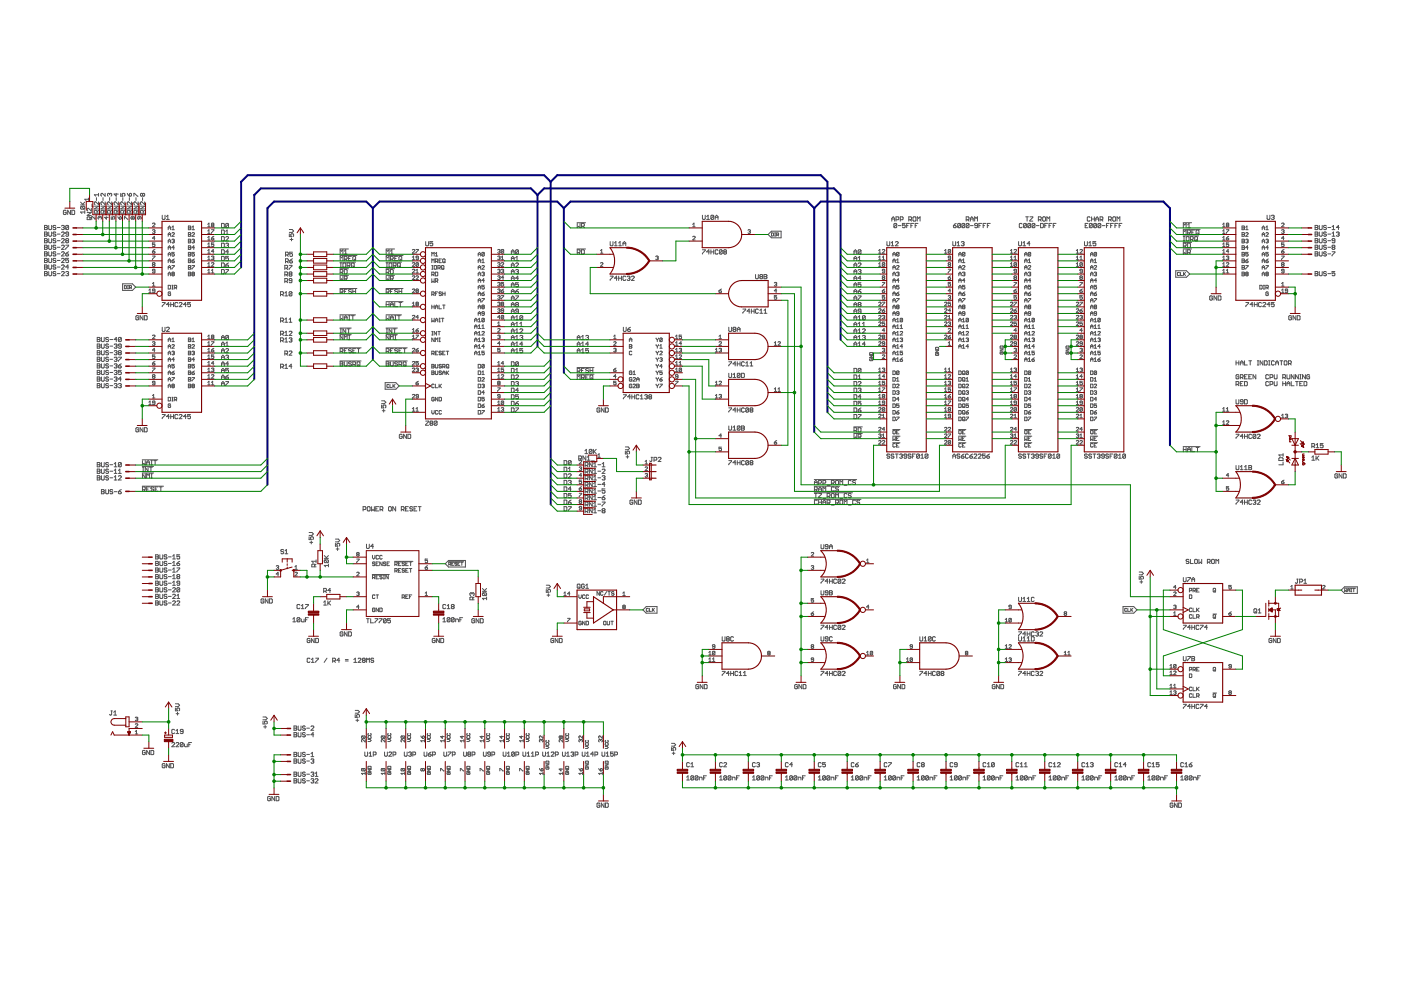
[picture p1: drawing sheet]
<svg xmlns="http://www.w3.org/2000/svg" width="297mm" height="210mm" viewBox="0 0 297 210" stroke-linecap="round" stroke-linejoin="round" font-family="sans-serif">
<g fill="none" stroke="#505050" stroke-width=".21">
<path d="M9.4 47.8h.5l.1 .1-.1 .3 .1 .3-.1 .2h-.5zM9.4 57.6h.5l.1 .1-.1 .3 .1 .3-.1 .2h-.5zM9.4 53.4h.5l.1 .1-.1 .3 .1 .3-.1 .2h-.5zM9.4 53.8h.5M9.4 50.6h.5l.1 .1-.1 .3 .1 .3-.1 .2h-.5zM9.4 52h.5l.1 .1-.1 .3 .1 .3-.1 .2h-.5zM9.4 56.2h.5l.1 .1-.1 .3 .1 .3-.1 .2h-.5zM9.4 49.2h.5l.1 .1-.1 .3 .1 .3-.1 .2h-.5zM9.4 54.8h.5l.1 .1-.1 .3 .1 .3-.1 .2h-.5zM9.4 58h.5M9.4 52.4h.5M9.4 51h.5"/>
<path d="M9.4 49.6h.5M9.4 48.2h.5M9.4 56.6h.5M9.4 55.2h.5M10.3 47.8v.7l.2 .2 .4-.2v-.7M10.3 53.4v.7l.2 .2 .4-.2v-.7M10.3 52v.7l.2 .2 .4-.2v-.7M10.3 56.2v.7l.2 .2 .4-.2v-.7M10.3 57.6v.7l.2 .2 .4-.2v-.7M10.3 49.2v.7l.2 .2 .4-.2v-.7M10.3 50.6v.7l.2 .2 .4-.2v-.7M10.3 54.8v.7l.2 .2 .4-.2v-.7"/>
<path d="M11.8 47.9l-.4-.1-.2 .3 .5 .1 .1 .3-.1 .2-.5-.2M11.8 54.9l-.4-.1-.2 .3 .5 .1 .1 .3-.1 .2-.5-.2M11.8 53.5l-.1-.1-.5 .1 .2 .3 .4 .2-.1 .3-.5-.2M11.8 50.7l-.4-.1-.2 .3 .5 .1 .1 .3-.1 .2-.5-.2M11.8 52.1l-.1-.1-.5 .1 .2 .3 .4 .2-.1 .3-.5-.2M11.8 56.3l-.4-.1-.2 .3 .5 .1 .1 .3-.1 .2-.5-.2M11.8 57.7l-.4-.1-.2 .3 .5 .1 .1 .3-.1 .2-.5-.2M11.8 49.3l-.4-.1-.2 .3 .5 .1 .1 .3-.1 .2-.5-.2M12.1 53.8h.6M12.1 58h.6M12.1 52.4h.6M12.1 51h.6"/>
<path d="M12.1 49.6h.6M12.1 48.2h.6M12.1 56.6h.6M12.1 55.2h.6M13 47.9l.5-.1 .1 .1-.1 .3M13 56.3l.2-.1 .4 .1-.6 .8h.6M13 50.7l.2-.1 .4 .1-.6 .8h.6M13 53.5l.2-.1 .4 .1-.6 .8h.6M13 52.1l.2-.1 .4 .1-.6 .8h.6M13 57.7l.2-.1 .4 .1-.6 .8h.6M13 49.3l.2-.1 .4 .1-.6 .8h.6M13 54.9l.2-.1 .4 .1-.6 .8h.6"/>
<path d="M13.3 48.2h.2M13.5 48.2l.1 .2-.1 .3-.5-.2M13.9 53.8h.5l.1 .3-.4 .2zM13.9 57.7l.5-.1 .1 .1-.1 .3M13.9 52h.6l-.6 .9M14 44.7l-.1-.1-.5 .1v.6l.2 .2 .4-.2v-.3h-.3M14.1 51l-.2 .2 .2 .3 .4-.2-.1-.3M14.1 51l-.2-.1 .2-.3 .4 .1-.1 .3M14.1 51h.3M14.2 58h.2M14.4 58l.1 .2-.1 .3-.5-.2M14.5 47.9l-.1-.1-.5 .1v.6"/>
<path d="M14.5 47.9v.6l-.1 .2-.5-.2M14.5 54.8h-.6v.4l.3-.1 .3 .1-.1 .5-.5-.2M14.5 49.6l-.6-.1 .2-.3 .4 .1v.6l-.1 .2-.5-.2M14.5 56.6h-.6l.5-.4v.9M14.5 53.4l-.6 .4M14.5 47.9l-.6 .6M14.9 44.6v.9l-.5-.9v.9M15.2 44.6h.5l.1 .1v.6l-.1 .2h-.5zM17.1 42.9l.6 .6M17.1 43.5h.9M17.2 43.8h.6l.2 .1-.2 .4M17.2 43.8l-.1 .1 .1 .4h.6"/>
<path d="M17.2 43.8l.6 .5M18 45h-.9l.3 .3M18 44.7v.6M18 42.9l-.5 .4M18.5 45.1h.9l-.9 .6h.9M18.8 42.2h-.8l.2 .3M18.8 42v.5M19.1 46.6v-.5l-.5-.1-.1 .1v.5h.9M19.4 44.2v.6l-.8-.6-.1 .1 .1 .5M19.4 46l-.3 .3M19.5 43.3v.6M20 43.7h.9l-.9 .6h.9"/>
<path d="M20.2 46v.5l-.6-.5-.2 .1 .1 .4M20.4 41.9v.6M20.6 45.2v-.5l-.4-.1-.2 .1v.5h.9M20.9 42.8v.6l-.7-.6-.2 .1 .2 .5M20.9 41.3h-.9l.3 .3M20.9 44.6l-.3 .3M20.9 41v.6M21.2 46.1l-.2-.1-.2 .1 .1 .4M21.2 46.1l.1-.1 .2 .1-.1 .4M21.2 46.1v.1M21.4 43.7h.9l-.9 .6h.9M21.8 41.9v.6"/>
<path d="M22 45.2v-.5l-.5-.1-.1 .1v.5h.9M22.3 42.8v.6l-.6-.6-.3 .1 .1 .5M22.3 44.6l-.3 .3M22.3 41v.6l-.6-.6-.3 .1 .1 .5M22.6 46v.5l-.4-.4h.7M22.8 43.7h.9l-.9 .6h.9M23.2 41.1l-.1-.1-.3 .1 .1 .5M23.2 41.1l.2-.1 .3 .1-.2 .5M23.2 41.1v.2M23.2 41.9v.6M23.4 45.2v-.5l-.5-.1-.1 .1v.5h.9M23.6 46v.5h.4l-.2-.3 .2-.2 .3 .1-.1 .4"/>
<path d="M23.7 42.8v.6l-.6-.6-.3 .1 .1 .5M23.7 44.6l-.3 .3M24.2 43.7h.9l-.9 .6h.9M24.6 41v.6l-.4-.5h.9M24.6 41.9v.6M24.8 45.2v-.5l-.5-.1-.1 .1v.5h.9M25 46l.4 .5M25.1 42.8v.6l-.8-.6-.1 .1 .1 .5M25.1 44.6l-.3 .3M25.4 46.1l.2-.1 .1 .3-.3 .2zM25.6 43.7h.9l-.9 .6h.9M25.6 41v.6h.4l-.1-.5 .4-.1 .2 .1-.2 .5"/>
<path d="M26 41.9v.6M26.2 45.2v-.5l-.5-.1-.1 .1v.5h.9M26.4 46.5v-.5l.7 .5M26.5 42.8v.6l-.6-.6-.3 .1 .1 .5M26.5 44.6l-.3 .3M27 43.7h.9l-.9 .6h.9M27 41l.4 .6M27.4 41.1l.2-.1 .3 .1-.2 .5h-.3zM27.4 41.9v.6M27.6 45.2v-.5l-.5-.1-.1 .1v.5h.9M27.9 42.8v.6l-.6-.6-.3 .1 .1 .5M27.9 44.6l-.3 .3"/>
<path d="M28.2 46.1l-.2-.1-.2 .1 .1 .4 .3-.2M28.2 46.1l.1-.1 .2 .1-.1 .4-.2-.2M28.2 46.1v.2M28.4 43.7h.9l-.9 .6h.9M28.4 41.6v-.6l.9 .6M28.8 41.9v.6M29 45.2v-.5l-.5-.1-.1 .1v.5h.9M29.3 42.8v.6l-.6-.6-.3 .1 .1 .5M29.3 44.6l-.3 .3M29.5 46v.3l-.1 .2-.2-.2 .1-.3h.5l.1 .1-.1 .4M29.8 43.7h.9l-.9 .6h.9M30.2 41.1l-.1-.1-.3 .1 .1 .5 .3-.2"/>
<path d="M30.2 41.1l.2-.1 .3 .1-.2 .5-.3-.2M30.2 41.1v.3M30.2 41.9v.6M30.4 45.2v-.5l-.5-.1-.1 .1v.5h.9M30.7 42.8v.6l-.6-.6-.3 .1 .1 .5M30.7 44.6l-.3 .3M32.3 54.3h.6l-.6 .8M32.3 53.3h.4l.2 .3-.5 .1zM32.3 48.8l.4-.1 .2 .1-.2 .3M32.3 47.5l.1-.2 .5 .2-.6 .6h.6M32.4 56.1l-.1 .1 .1 .3 .5-.2-.2-.2M32.4 56.1l-.1-.2 .1-.2 .5 .1-.2 .3"/>
<path d="M32.4 56.1h.3M32.6 49.1h.1M32.7 49.1l.2 .1-.2 .3-.4-.1M32.9 51.5h-.6v.4l.3-.1 .3 .1-.2 .4-.4-.1M32.9 57.5h-.5l-.1-.2 .1-.2 .5 .1v.5l-.2 .2-.4-.2M32.9 50.5h-.6l.4-.4v.8M32.9 52.9l-.6 .4M34.4 45.6v.8l.1 .1 .5-.1v-.8M35.3 45.9l.3-.3v.9M35.3 46.5h.6M35.7 53.9h.5M35.7 55.3h.5"/>
<path d="M35.7 56.7h.5M35.7 58.1h.5M35.7 48.7v-.5l.2-.3 .3 .3v.5M35.7 50.1v-.5l.2-.3 .3 .3v.5M35.7 51.5v-.5l.2-.3 .3 .3v.5M35.7 52.9v-.5l.2-.3 .3 .3v.5M35.7 54.3v-.5l.2-.3 .3 .3v.5M35.7 55.7v-.5l.2-.3 .3 .3v.5M35.7 57.1v-.5l.2-.3 .3 .3v.5M35.7 58.5v-.5l.2-.3 .3 .3v.5M35.7 48.3h.5M35.7 49.7h.5"/>
<path d="M35.7 51.1h.5M35.7 52.5h.5M36.4 49.5l.2-.2 .4 .2-.6 .6h.6M36.4 55.3h.4l.2 .3-.4 .1zM36.4 56.3h.6l-.6 .8M36.4 50.9l.4-.2 .2 .2-.2 .2M36.4 48.2l.3-.3v.8M36.4 48.7h.6M36.6 58.1h.2M36.6 58.1l-.2-.1 .2-.3 .4 .1-.2 .3M36.6 58.1l-.2 .1 .2 .3 .4-.1-.2-.3M36.7 51.1h.1"/>
<path d="M36.8 51.1l.2 .1-.2 .3-.4-.1M37 53.5h-.6v.4l.3-.1 .3 .1-.2 .4-.4-.1M37 52.5h-.6l.4-.4v.8M37 54.9l-.6 .4M39.9 49.3h.4l.1 .2-.1 .6h-.4zM39.9 56.3l.5 .1-.1 .7h-.4zM39.9 53.9h.4M39.9 53.5l.5 .1-.1 .7h-.4zM39.9 52.1l.5 .1-.1 .7h-.4zM39.9 55.3h.4M39.9 54.9l.5 .1-.1 .7h-.4zM39.9 56.7h.4"/>
<path d="M39.9 58.1h.4M39.9 57.7l.5 .1-.1 .7h-.4zM39.9 50.7h.4l.1 .2-.1 .6h-.4zM39.9 48.3h.4M39.9 47.9h.4l.1 .2-.1 .6h-.4zM39.9 49.7h.4M39.9 51.1h.4M39.9 52.5h.4M40.7 49.5l.1-.2 .4 .2-.5 .6h.5M40.7 55.3h.4l.1 .3-.4 .1zM40.7 56.3h.5l-.5 .8M40.7 48.7h.5"/>
<path d="M40.7 50.9l.4-.2 .1 .2-.1 .2M40.7 48.2l.3-.3v.8M40.8 58.1h.3M40.8 58.1l-.1-.1 .1-.3 .4 .1-.1 .3M40.8 58.1l-.1 .1 .1 .3 .4-.1-.1-.3M41 51.1h.1M41.1 51.1l.1 .1-.1 .3-.4-.1M41.2 53.5h-.5v.4l.3-.1 .2 .1-.1 .4-.4-.1M41.2 52.5h-.5l.4-.4v.8M41.2 54.9l-.5 .4M44 53.7h.6M44 55.1h.6"/>
<path d="M44 56.5h.6M44 57.9h.6M44 48.1h.6M44 49.5h.6M44 52.3h.6M44 57.3l.3-.2v.8M44 47.6l.3-.3v.8M44 49l.3-.3v.8M44 50.4l.3-.3v.8M44 51.8l.3-.3v.8M44 53.1l.3-.2v.8M44 54.5l.3-.2v.8"/>
<path d="M44 55.9l.3-.2v.8M44 50.9h.6M44.8 54.4l.4-.1 .1 .1-.1 .3M44.8 50.5h.4l.1 .3-.3 .1zM44.8 55.8l.2-.1 .3 .1-.5 .7h.5M44.8 57.9h.5M44.8 48.7h.5l-.5 .8M44.8 57.3l.3-.2v.8M45 47.7h.2M45 47.7l-.2 .1 .2 .3 .3-.1-.1-.3M45 47.7l-.2-.1 .2-.3 .3 .2-.1 .2M45.1 54.7h.1"/>
<path d="M45.2 54.7l.1 .1-.1 .3-.4-.2M45.3 53.3h-.5l.4-.4v.8M45.3 51.5h-.5v.4l.3-.1 .2 .1-.1 .4-.4-.1M45.3 50.1l-.5 .4M47 47.4h.4l.2 .1v.6l-.2 .2h-.4zM47 50.2h.4l.2 .1v.6l-.2 .2h-.4zM47 53h.4l.2 .1v.6l-.2 .2h-.4zM47 48.8h.4l.2 .1v.6l-.2 .2h-.4zM47 54.4h.4l.2 .1v.6l-.2 .2h-.4zM47 51.6h.4l.2 .1v.6l-.2 .2h-.4zM47 55.8h.4l.2 .1v.6l-.2 .2h-.4zM47 57.1h.4l.2 .2v.6l-.2 .2h-.4z"/>
<path d="M47.9 50.3l.1-.1 .5 .1-.6 .8h.6M47.9 56.2h.4l.2 .3-.5 .2zM47.9 51.7l.4-.1 .2 .1-.2 .3M47.9 49.1l.3-.3v.9M47.9 57.1h.6l-.6 1M47.9 49.7h.6M48.2 52h.1M48.3 52l.2 .2-.2 .3-.4-.2M48.5 47.5l-.2-.1-.4 .1v.6M48.5 47.5v.6l-.2 .2-.4-.2M48.5 53.4h-.6l.4-.4v.9M48.5 54.4h-.6v.4l.3-.1 .3 .1-.2 .5-.4-.2"/>
<path d="M48.5 55.8l-.6 .4M48.5 47.5l-.6 .6M60.4 58.3h.4l.2-.5-.2-.1h-.4v.8M60.4 56.9h.4l.2-.5-.2-.1h-.4v.8M60.4 59.6h.4l.2-.4-.2-.1h-.4v.8M60.5 55.5h.5l.1-.5-.1-.1h-.5v.9M60.5 54.1h.5l.1-.5-.1-.1h-.5v.9M60.7 59.6l.3 .3M60.7 56.9l.3 .2M60.7 58.3l.3 .2M60.8 54.1l.3 .3M60.8 55.5l.3 .3"/>
<path d="M61.3 56.3h.6l-.6 .8M61.3 49.6v.6h.5l-.2-.3 .2-.3 .5 .1-.2 .5M61.3 48.7h.7l.3 .3-.3 .3h-.7M61.4 55.3h.5l.1 .3-.4 .2zM61.4 58.1l-.1 .2 .1 .2 .5-.1-.2-.3M61.4 58.1h.3M61.4 58.1l-.1-.1 .1-.3 .5 .1-.2 .3M61.5 50.8h.6M61.8 50.5v.6M61.9 59.5h-.5l-.1-.1 .1-.3 .5 .1v.6l-.2 .1-.4-.1M62 53.5h-.6v.4l.5-.1 .1 .4-.1 .2-.5-.2M62 54.9l-.6 .4"/>
<path d="M72.1 52.8h1.8M72.1 54.2h3.6M72.1 55.6h3.3M72.1 57h1.8M72.1 58.4h1.8M72.1 53.9v-.9l.3 .3 .3-.3v.9M72.1 55.3v-.9l.3 .3 .3-.3v.9M72.1 57.7h.5l.1-.4-.1-.2h-.5v1M72.1 58.5v1l.3-.4 .3 .4v-1M72.1 55.8h.3M72.1 56.7h.3M72.3 55.8v.9"/>
<path d="M72.4 57.7l.3 .4M72.9 55.8l.4 .1v.6l-.1 .2-.5-.2v-.6zM73 54.9h.4l.2-.1-.2-.4h-.4v.9M73 57.1h.4l.2 .2v.6l-.2 .2h-.4zM73 59.1h.4l.2-.1-.2-.5h-.4v1M73 53.9h.6M73 53.3l.3-.3v.9M73.3 54.9l.3 .4M73.3 59.1l.3 .4M73.6 56.3h.5l.1-.4-.1-.1h-.5v.9M73.9 54.8h.3M73.9 56.3l.3 .4"/>
<path d="M74.5 54.4h-.6v.9h.6M74.7 55.8l.4 .1v.6l-.1 .2-.5-.2v-.6zM74.8 54.5l.2-.1 .4 .1v.6l-.2 .2-.4-.2zM74.8 56.3l.3 .4M75.1 54.9l.3 .4M81.9 52.8h1.8M81.9 54.2h3.5M81.9 55.6h3.2M81.9 57h1.8M81.9 58.4h1.8M81.9 53.9v-.9l.3 .3 .3-.3v.9M81.9 55.3v-.9l.3 .3 .3-.3v.9"/>
<path d="M81.9 57.7h.4l.2-.4-.2-.2h-.4v1M81.9 58.5v1l.3-.4 .3 .4v-1M81.9 55.8h.3M81.9 56.7h.3M82 55.8v.9M82.2 57.7l.3 .4M82.5 55.9l.1-.1 .5 .1v.6l-.2 .2-.4-.2zM82.8 54.9h.4l.2-.1-.2-.4h-.4v.9M82.8 57.1h.4l.2 .2v.6l-.2 .2h-.4zM82.8 59.1h.4l.2-.1-.2-.5h-.4v1M82.8 53.9h.6M82.8 53.3l.3-.3v.9"/>
<path d="M83.1 54.9l.3 .4M83.1 59.1l.3 .4M83.4 56.3h.4l.2-.4-.2-.1h-.4v.9M83.7 56.3l.3 .4M83.7 54.8h.3M84.3 54.4h-.6v.9h.6M84.4 55.8l.5 .1v.6l-.2 .2-.4-.2v-.6zM84.6 54.5l.1-.1 .5 .1v.6l-.2 .2-.4-.2zM84.6 56.3l.3 .4M84.9 54.9l.3 .4M87.4 57.2l.2-.1 .3 .1-.5 .7h.5M87.4 53l.2-.1 .3 .1-.5 .7h.5"/>
<path d="M87.4 55.8l.2-.1 .3 .1-.5 .7h.5M87.4 55.1h.5M87.4 58.6l.2-.1 .3 .1-.5 .7h.5M87.4 54.5l.3-.2v.8M88.2 58.6l.1-.1 .4 .1-.5 .7h.5M88.2 52.9h.5l-.5 .8M88.2 57.9h.5M88.2 57.3l.3-.2v.8M88.7 54.7h-.4l-.1-.2 .1-.2 .4 .1v.5l-.1 .2-.4-.2M88.7 55.8l-.1-.1-.4 .1v.5M88.7 55.8v.5l-.1 .2-.4-.2M88.7 55.8l-.5 .5"/>
<path d="M90.3 51.2v.8l.1 .1 .5-.1v-.8M91.5 54.3v-.8l.3 .3 .3-.3v.8M91.5 55.7v-.8l.3 .3 .3-.3v.8M91.5 58.2h.4l.2-.1-.2-.4h-.4v.8M91.5 59.1v.8l.3-.3 .3 .3v-.8M91.5 57.1h.3M91.5 56.3h.3M91.7 56.3v.8M91.8 51.2h-.6v.5l.3-.2 .3 .2-.2 .4-.4-.1M91.8 58.2l.3 .3M92.2 56.3l.4 .1-.2 .7-.3-.1zM92.3 55.4l.5-.1-.1-.4h-.4v.8"/>
<path d="M92.3 57.7l.5 .1-.1 .7h-.4zM92.3 59.6h.4l.1-.1-.1-.4h-.4v.8M92.3 53.8l.3-.3v.8M92.3 54.3h.5M92.6 55.4l.2 .3M92.6 59.6l.2 .3M92.8 56.8l.5-.1-.1-.4h-.4v.8M93.1 55.3h.2M93.1 56.8l.2 .3M93.6 56.4l.1-.1 .4 .1-.1 .7-.4-.1zM93.6 54.9h-.5v.8h.5M93.9 55l.1-.1 .4 .1-.2 .7-.3-.1z"/>
<path d="M93.9 56.8l.2 .3M94.1 55.4l.3 .3M101.4 59.5h.5M101.4 54.3v-.5l.2-.3 .3 .3v.5M101.4 55.7v-.5l.2-.3 .3 .3v.5M101.4 57.1v-.5l.2-.3 .3 .3v.5M101.4 58.5v-.5l.2-.3 .3 .3v.5M101.4 59.9v-.5l.2-.3 .3 .3v.5M101.4 53.9h.5M101.4 55.3h.5M101.4 56.7h.5M101.4 58.1h.5"/>
<path d="M102.2 56.4l.1-.1 .4 .1-.5 .7h.5M102.2 57.8l.4-.1 .1 .1-.1 .3M102.2 55.2l.2-.3v.8M102.2 55.7h.5M102.4 58.1h.2M102.6 58.1l.1 .1-.1 .3-.4-.1M102.7 59.5h-.5l.4-.4v.8M102.7 53.6l-.1-.1-.4 .1v.6M102.7 53.6v.6l-.1 .1-.4-.1M102.7 53.6l-.5 .6M105.5 54.4l.4-.1 .1 .1-.1 .3M105.5 53l.4-.1 .1 .1-.1 .3"/>
<path d="M105.5 55.8l.4-.1 .1 .1-.1 .3M105.5 57.2l.4-.1 .1 .1-.1 .3M105.5 58.6l.4-.1 .1 .1-.1 .3M105.8 53.3h.1M105.8 54.7h.1M105.8 56.1h.1M105.8 57.5h.1M105.8 58.9h.1M105.9 53.3l.1 .1-.1 .3-.4-.1M105.9 54.7l.1 .1-.1 .3-.4-.2M105.9 56.1l.1 .1-.1 .3-.4-.2M105.9 57.5l.1 .1-.1 .3-.4-.2"/>
<path d="M105.9 58.9l.1 .1-.1 .3-.4-.2M106.3 55.8l.1-.1 .4 .1-.5 .7h.5M106.3 57.2l.4-.1 .1 .1-.1 .3M106.3 55.1h.5M106.3 54.5l.2-.2v.8M106.5 57.5h.2M106.7 57.5l.1 .1-.1 .3-.4-.2M106.8 53l-.1-.1-.4 .1v.6M106.8 53v.6l-.1 .1-.4-.1M106.8 59.9h-.5v.4l.2-.2 .3 .2-.1 .4-.4-.2M106.8 53l-.5 .6M106.8 58.9h-.5l.4-.4v.8"/>
<path d="M108.4 59.5v-.7l.3-.3 .3 .3v.7M108.4 58.1v-.7l.3-.3 .3 .3v.7M108.4 56.7v-.7l.3-.2 .3 .2v.7M108.4 53.4h.6M108.4 55.3v-.6l.3-.3 .3 .3v.6M108.4 59h.6M108.4 53.9v-.6l.3-.3 .3 .3v.6M108.4 56.2h.6M108.4 54.8h.6M108.4 57.6h.6M109.3 57.3l.5-.2 .1 .2-.1 .3M109.3 55.3h.6"/>
<path d="M109.3 55.9l.2-.1 .4 .1-.6 .8h.6M109.3 54.7l.3-.3v.9M109.6 57.6h.2M109.8 57.6l.1 .1-.1 .4-.5-.2M109.9 53.1l-.1-.1-.5 .1v.6M109.9 53.1v.6l-.1 .2-.5-.2M109.9 59h-.6l.5-.5v1M109.9 59.9h-.6v.5l.3-.2 .3 .2-.1 .4-.5-.1M109.9 53.1l-.6 .6M122.3 52.8h1.8M122.3 47.2h1.8M122.4 53.6h.4l.2-.2-.2-.4h-.4v.9"/>
<path d="M122.4 47.4v.9l.3-.3 .3 .3v-.9M122.7 53.6l.3 .3M123.3 48h.4l.2-.2-.2-.4h-.4v.9M123.3 53h.4l.2 .1v.6l-.2 .2h-.4zM123.6 48l.3 .3M127.3 55.8l.1-.1 .4 .1-.5 .7h.5M127.3 53.7h.5M127.3 53.1l.3-.2v.8M129.4 58.5h.6l-.6 1M129.4 51.2v.8l.1 .1 .5-.1v-.8M130.3 52.1h.6M130.3 51.5l.3-.3v.9"/>
<path d="M130.9 59h-.6l.4-.5v1M131.2 51.5l.3-.3v.9M131.2 59h.6M131.2 58.5v1M131.2 52.1h.6M131.8 58.5v1M132.1 52.1v-.6l.3-.3 .3 .3v.6M132.1 51.7h.6M132.7 58.7l-.2-.2-.4 .2v.6l.1 .2 .5-.2M133 58.7l.4-.2 .2 .2-.2 .3M133.3 59h.1M133.4 59l.2 .1-.2 .4-.4-.2"/>
<path d="M133.9 58.7l.1-.2 .5 .2-.6 .8h.6M139 54.4l.4-.1 .2 .1-.2 .3M139.3 54.7h.1M139.4 54.7l.2 .1-.2 .3-.4-.2M146.9 47.6l.2-.3v.8M146.9 50.2l.1-.1 .4 .1-.5 .7h.5M146.9 48.1h.5M148.9 53h.6l-.6 .9M148.9 45.6v.8l.2 .1 .4-.1v-.8M149.8 46.5h.6M149.8 45.9l.3-.3v.9M150.4 53.4h-.6l.5-.4v.9"/>
<path d="M150.7 53.4h.6M150.7 53v.9M151.3 45.8l-.1-.2-.5 .2v.6M151.3 45.8v.6l-.1 .1-.5-.1M151.3 53v.9M151.3 45.8l-.6 .6M151.6 46.5v-.6l.3-.3 .3 .3v.6M151.6 46.1h.6M152.2 53.1l-.1-.1-.5 .1v.6l.2 .2 .4-.2M153.1 53.1v.6l-.1 .2-.5-.2M153.1 53.1l-.1-.1-.5 .1v.6M153.1 53.1l-.6 .6"/>
<path d="M153.6 53.4l-.2-.1 .2-.3 .4 .1-.1 .3M153.6 53.4l-.2 .2 .2 .3 .4-.2-.1-.3M153.6 53.4h.3M158.6 48.8l.4-.1 .1 .1-.1 .3M158.8 49.1h.2M159 49.1l.1 .1-.1 .3-.4-.1M160.2 58.2v.7l.1 .2 .5-.2v-.7M161.2 58.7l-.1-.2 .1-.3 .5 .2-.2 .3M161.2 58.7l-.1 .1 .1 .3 .5-.2-.2-.2M161.2 58.7h.3M162 58.2l.6 .2-.2 .3 .2 .2-.2 .2h-.4zM162 58.7h.4"/>
<path d="M162.9 49.7l.7-.7h2v1.4h-2zM163.6 49.4l.4 .1-.1 .5h-.3zM164.2 49.4h.2M164.2 50h.2M164.3 49.4v.6M164.7 49.8l.4-.1-.1-.3h-.3v.6M164.9 49.8l.2 .2M181.1 56.7v-.7l.3-.2 .3 .2v.7M181.1 53.9v-.6l.3-.3 .3 .3v.6M181.1 53.4h.6M181.1 59h.6M181.1 58.1v-.7l.3-.3 .3 .3v.7"/>
<path d="M181.1 56.2h.6M181.1 55.3v-.6l.3-.3 .3 .3v.6M181.1 59.5v-.7l.3-.3 .3 .3v.7M181.1 54.8h.6M181.1 57.6h.6M181.9 55.3h.6M181.9 55.9l.2-.1 .4 .1-.6 .8h.6M181.9 54.7l.3-.3v.9M181.9 57.3l.5-.2 .1 .2-.1 .3M182.2 57.6h.2M182.4 57.6l.1 .1-.1 .4-.5-.2M182.5 59.9h-.6v.5l.3-.2 .3 .2-.1 .4-.5-.1"/>
<path d="M182.5 53.1l-.1-.1-.5 .1v.6M182.5 53.1v.6l-.1 .2-.5-.2M182.5 59h-.6l.5-.5v1M182.5 53.1l-.6 .6M186.3 53.7h.5M186.3 55.1h.5M186.3 56.5h.5M186.3 55.9l.2-.2v.8M186.3 53.1l.2-.2v.8M186.3 54.5l.2-.2v.8M187.1 53l.1-.1 .4 .1-.5 .7h.5M187.1 55.1h.5"/>
<path d="M187.1 59.9h.5l-.5 .8M187.1 54.5l.2-.2v.8M187.2 58.9l-.1 .1 .1 .3 .4-.2-.1-.2M187.2 58.9l-.1-.2 .1-.2 .4 .1-.1 .3M187.2 58.9h.3M187.6 57.5l-.5-.2 .1-.2 .4 .1v.5l-.1 .2-.4-.2M187.6 55.8l-.1-.1-.4 .1v.5M187.6 55.8v.5l-.1 .2-.4-.2M187.6 55.8l-.5 .5M188 51.2v.8l.2 .1 .4-.1v-.8M188.9 52.1h.6M188.9 51.5l.3-.3v.9"/>
<path d="M189.1 46.9v-.6l.3-.3 .3 .3v.6M189.1 46.4h.6M189.3 57.1v-.5l.3-.3 .2 .3v.5M189.3 59.5h.5M189.3 53.9h.5M189.3 55.3h.5M189.3 56.7h.5M189.3 58.1h.5M189.3 58.5v-.5l.3-.3 .2 .3v.5M189.3 54.3v-.5l.3-.3 .2 .3v.5M189.3 55.7v-.5l.3-.3 .2 .3v.5M189.3 59.9v-.5l.3-.3 .2 .3v.5"/>
<path d="M189.8 51.4l.2-.2 .4 .2-.6 .7h.6M190 46.6h.4l.2-.2-.2-.4h-.4v.9M190.1 57.8l.4-.1 .1 .1-.1 .3M190.1 56.4l.1-.1 .4 .1-.5 .7h.5M190.1 55.2l.3-.3v.8M190.1 55.7h.5M190.1 47.5l-.1-.1-.5 .1v.6M190.1 47.5v.6l-.1 .2-.5-.2M190.1 47.5l-.6 .6M190.4 58.1h.1M190.4 47.8h.6M190.5 58.1l.1 .1-.1 .3-.4-.1"/>
<path d="M190.6 59.5h-.5l.4-.4v.8M190.6 53.6l-.1-.1-.4 .1v.6M190.6 53.6l-.1 .7-.4-.1M190.6 53.6l-.5 .6M190.9 46.6h.4l.2-.2-.2-.4h-.4v.9M191.9 47.4h-.6v.4l.3-.1 .3 .1-.1 .5-.5-.2M192.2 47.8h.3M192.7 46.6h.4l.2-.2-.2-.4h-.4v.9M192.8 47.4h-.6v.9M193 46.6l.3 .3M193.1 47.8h.3M193.7 46l.5 .1v.6l-.2 .2-.4-.2v-.6z"/>
<path d="M193.7 47.4h-.6v.9M194 47.8h.3M194.5 46.9v-.9l.3 .3 .3-.3v.9M194.6 47.4h-.6v.9M200.3 53.7h.5M200.3 53.1l.2-.2v.8M201 57.1h.5l-.5 .8M201 58.9h.4l.1 .2-.3 .2zM201.2 56.1l-.2-.2 .2-.2 .3 .1-.1 .3M201.2 56.1h.2M201.2 56.1l-.2 .1 .2 .3 .3-.2-.1-.2M201.5 54.7h-.3l-.2-.2 .2-.2 .3 .1v.5l-.1 .2-.4-.2"/>
<path d="M201.5 53l-.1-.1-.4 .1v.6M201.5 53v.6l-.1 .1-.4-.1M201.5 59.9h-.5v.4l.3-.2 .2 .2-.1 .4-.4-.2M201.5 53l-.5 .6M201.5 58.5l-.5 .4M202 51.2v.8l.2 .1 .4-.1v-.8M202.1 47.8h.5l.1 .3-.4 .2zM202.7 47.4l-.6 .4M202.9 51.5l.3-.3v.9M202.9 52.1h.6M203.3 59.9v-.5l.2-.3 .3 .3v.5M203.3 57.1v-.5l.2-.3 .3 .3v.5"/>
<path d="M203.3 54.3v-.5l.2-.3 .3 .3v.5M203.3 55.7v-.5l.2-.3 .3 .3v.5M203.3 58.5v-.5l.2-.3 .3 .3v.5M203.3 59.5h.5M203.3 53.9h.5M203.3 55.3h.5M203.3 56.7h.5M203.3 58.1h.5M203.6 47.5l-.1-.1-.4 .1v.6M203.6 47.5v.6l-.1 .2-.4-.2M203.6 47.5l-.5 .6M203.8 51.4l.5-.2 .1 .2-.1 .3"/>
<path d="M204 56.4l.2-.1 .4 .1-.6 .7h.6M204 55.7h.6M204 57.8l.4-.1 .2 .1-.2 .3M204 55.2l.3-.3v.8M204.1 51.7h.2M204.3 51.7l.1 .1-.1 .3-.5-.1M204.3 58.1h.1M204.4 58.1l.2 .1-.2 .3-.4-.1M204.5 47.5l-.1-.1-.5 .1v.6M204.5 47.5v.6l-.1 .2-.5-.2M204.5 47.5l-.6 .6M204.6 59.5h-.6l.4-.4v.8"/>
<path d="M204.6 53.6l-.2-.1-.4 .1v.6M204.6 53.6l-.2 .7-.4-.1M204.6 53.6l-.6 .6M204.9 46.6h.4l.1-.2-.1-.4h-.4v.9M205.1 46.6l.3 .3M205.4 47.5l-.1-.1-.4 .1v.6M205.4 47.5v.6l-.1 .2-.4-.2M205.4 47.5l-.5 .6M205.7 46.4h.6M205.7 46.9v-.6l.3-.3 .3 .3v.6M205.7 47.8h.6M206.7 46.9v-.9l.2 .3 .3-.3v.9"/>
<path d="M207.2 47.8h-.4l-.1-.1 .1-.3 .4 .1v.6l-.1 .2-.4-.2M207.5 47.8h.3M208.1 47.4h-.6v.9M208.4 47.8h.3M209 47.4h-.6v.9M209.3 47.8h.3M210 47.4h-.7v.9M214.2 53.7h.5M214.2 55.1h.5M214.2 56.5h.5M214.2 53.1l.3-.2v.8M214.2 54.5l.3-.2v.8"/>
<path d="M214.2 55.9l.3-.2v.8M215 53l.1-.1 .4 .1-.5 .7h.5M215 55.1h.5M215 59.9h.5l-.5 .8M215 54.5l.3-.2v.8M215.1 58.9l-.1 .1 .1 .3 .4-.2-.1-.2M215.1 58.9l-.1-.2 .1-.2 .4 .1-.1 .3M215.1 58.9h.3M215.5 55.8v.5l-.1 .2-.4-.2M215.5 55.8l-.1-.1-.4 .1v.5M215.5 57.5h-.4l-.1-.2 .1-.2 .4 .1v.5l-.1 .2-.4-.2M215.5 55.8l-.5 .5"/>
<path d="M216 51.2v.8l.1 .1 .5-.1v-.8M216.7 47.5l-.1-.1-.5 .1v.6l.2 .2 .4-.2M216.9 51.5l.3-.3v.9M216.9 52.1h.6M217.3 54.3v-.5l.2-.3 .3 .3v.5M217.3 55.7v-.5l.2-.3 .3 .3v.5M217.3 57.1v-.5l.2-.3 .3 .3v.5M217.3 58.5v-.5l.2-.3 .3 .3v.5M217.3 59.9v-.5l.2-.3 .3 .3v.5M217.3 59.5h.5M217.3 53.9h.5M217.3 55.3h.5"/>
<path d="M217.3 56.7h.5M217.3 58.1h.5M217.5 46h.6M217.6 47.5l-.1-.1-.5 .1v.6M217.6 47.5v.6l-.1 .2-.5-.2M217.6 47.5l-.6 .6M217.8 46v.9M218 55.7h.5M218 56.4l.1-.1 .4 .1-.5 .7h.5M218 57.8l.4-.1 .1 .1-.1 .3M218 55.2l.3-.3v.8M218.3 58.1h.1"/>
<path d="M218.4 46h.6l-.6 .7v.2h.6M218.4 51.7h-.6l.4-.5v.9M218.4 58.1l.1 .1-.1 .3-.4-.1M218.5 47.5l-.1-.1-.5 .1v.6M218.5 47.5v.6l-.1 .2-.5-.2M218.5 47.5l-.6 .6M218.5 59.5h-.5l.4-.4v.8M218.5 53.6l-.1-.1-.4 .1v.6M218.5 53.6v.6l-.1 .1-.4-.1M218.5 53.6l-.5 .6M219.4 47.5l-.1-.1-.5 .1v.6M219.4 47.5v.6l-.1 .2-.5-.2"/>
<path d="M219.4 47.5l-.6 .6M219.7 47.8h.6M220.2 46.6h.4l.2-.5-.2-.1h-.4v.9M220.5 46.6l.3 .3M220.6 47.4h.5l.1 .1v.6l-.1 .2h-.5zM221.2 46l.5 .1v.6l-.2 .2-.4-.2v-.6zM221.5 47.8h.3M222 46.9v-.9l.3 .3 .3-.3v.9M222.1 47.4h-.6v.9M222.4 47.8h.3M223 47.4h-.6v.9M223.3 47.8h.3"/>
<path d="M223.9 47.4h-.6v.9M228.2 53.7h.5M228.2 55.1h.5M228.2 56.5h.5M228.2 54.5l.3-.2v.8M228.2 55.9l.3-.2v.8M228.2 53.1l.3-.2v.8M229 53l.1-.1 .4 .1-.5 .7h.5M229 55.1h.5M229 59.9h.5l-.5 .8M229 54.5l.2-.2v.8M229.1 58.9l-.1 .1 .1 .3 .4-.2-.2-.2"/>
<path d="M229.1 58.9l-.1-.2 .1-.2 .4 .1-.2 .3M229.1 58.9h.2M229.5 55.8l-.5 .5M229.5 55.8l-.2-.1-.3 .1v.5M229.5 57.5h-.4l-.1-.2 .1-.2 .4 .1v.5l-.2 .2-.3-.2M229.5 55.8v.5l-.2 .2-.3-.2M229.9 51.2v.8l.2 .1 .4-.1v-.8M230.1 47.8h.3M230.7 47.4h-.6v.9h.6M230.8 52.1h.6M230.8 51.5l.3-.3v.9M231.1 46.1l-.1-.1-.5 .1v.6l.2 .2 .4-.2"/>
<path d="M231.2 54.3v-.5l.3-.3 .2 .3v.5M231.2 55.7v-.5l.3-.3 .2 .3v.5M231.2 57.1v-.5l.3-.3 .2 .3v.5M231.2 58.5v-.5l.3-.3 .2 .3v.5M231.2 59.9v-.5l.3-.3 .2 .3v.5M231.2 59.5h.5M231.2 53.9h.5M231.2 55.3h.5M231.2 56.7h.5M231.2 58.1h.5M231.4 46.4h.6M231.4 46v.9"/>
<path d="M231.6 47.5l-.2-.1-.4 .1v.6M231.6 47.5v.6l-.2 .2-.4-.2M231.6 47.5l-.6 .6M232 57.8l.4-.1 .1 .1-.1 .3M232 56.4l.1-.1 .4 .1-.5 .7h.5M232 55.2l.2-.3v.8M232 55.7h.5M232 46v.9M232.2 58.1h.2M232.3 46.4h.6M232.3 46.9v-.6l.3-.3 .3 .3v.6M232.3 51.2h-.6v.5l.5-.2 .1 .5-.1 .1-.5-.1"/>
<path d="M232.4 58.1l.1 .1-.1 .3-.4-.1M232.5 47.5l-.2-.1-.4 .1v.6M232.5 47.5v.6l-.2 .2-.4-.2M232.5 47.5l-.6 .6M232.5 53.6v.6l-.1 .1-.4-.1M232.5 53.6l-.1-.1-.4 .1v.6M232.5 59.5h-.5l.4-.4v.8M232.5 53.6l-.5 .6M233.2 46.6h.5l.1-.2-.1-.4h-.5v.9M233.4 47.5l-.2-.1-.4 .1v.6M233.4 47.5v.6l-.2 .2-.4-.2M233.4 47.5l-.6 .6"/>
<path d="M233.5 46.6l.3 .3M233.7 47.8h.6M234.6 47.8h.3M235 46.6h.5l.1-.2-.1-.4h-.5v.9M235.2 47.4h-.6v.9M235.3 46.6l.3 .3M235.5 47.8h.3M236.1 46l.4 .1v.6l-.1 .2-.5-.2v-.6zM236.1 47.4h-.6v.9M236.4 47.8h.3M236.8 46.9v-.9l.3 .3 .3-.3v.9M237 47.4h-.6v.9"/>
<path d="M237.3 47.8h.3M237.9 47.4h-.6v.9M249.3 57.4h2.2l.7 .7-.7 .7h-2.2zM250.1 57.9h-.5v.4h.5M250.3 57.8v.6h.4M250.8 52.8h1.8M250.8 47.2h1.8M250.8 48.6h3.6M250.8 50h3.3M250.8 51.4h1.8M250.9 48.3v-.9l.3 .3 .3-.3v.9M250.9 49.7v-.9l.3 .3 .3-.3v.9"/>
<path d="M250.9 52.2h.4l.2-.2-.2-.4h-.4v.9M250.9 53v.9l.3-.3 .3 .3v-.9M250.9 50.2h.3M250.9 51.1h.3M250.9 57.8v.6M251 50.2v.9M251 58.1l.4 .3M251.2 52.2l.3 .3M251.4 57.8l-.5 .4M251.5 50.3l.2-.1 .4 .1v.6l-.2 .2-.4-.2zM251.8 48.3h.6M251.8 47.7l.3-.3v.9"/>
<path d="M251.8 49.4h.4l.2-.2-.2-.4h-.4v.9M251.8 51.6h.4l.2 .1v.6l-.2 .2h-.4zM251.8 53.6h.4l.2-.2-.2-.4h-.4v.9M252.1 49.4l.3 .3M252.1 53.6l.3 .3M252.4 50.8h.4l.2-.2-.2-.4h-.4v.9M252.7 50.8l.3 .3M252.7 49.2h.3M253.3 48.8h-.6v.9h.6M253.3 50.3l.1-.1 .5 .1v.6l-.2 .2-.4-.2zM253.6 48.9l.1-.1 .5 .1v.6l-.2 .2-.4-.2zM253.6 50.8l.3 .3"/>
<path d="M253.9 49.4l.3 .3M259.2 53.1l.3-.2v.8M259.2 54.5l.3-.2v.8M259.2 53.7h.5M259.2 55.1h.5M259.2 56.5h.5M259.2 57.9h.5M259.2 48.1h.5M259.2 49.5h.5M259.2 52.3h.5M259.2 50.9h.5M259.2 57.3l.3-.2v.8"/>
<path d="M259.2 47.6l.3-.3v.8M259.2 49l.3-.3v.8M259.2 50.4l.3-.3v.8M259.2 51.8l.3-.3v.8M259.2 55.9l.3-.2v.8M260 57.3l.3-.2v.8M260 50.5h.4l.1 .3-.4 .1zM260 55.8l.1-.1 .4 .1-.5 .7h.5M260 54.4l.4-.1 .1 .1-.1 .3M260 57.9h.5M260 48.7h.5l-.5 .8M260.1 47.7h.3"/>
<path d="M260.1 47.7l-.1 .1 .1 .3 .4-.1-.1-.3M260.1 47.7l-.1-.1 .1-.3 .4 .2-.1 .2M260.3 54.7h.1M260.4 54.7l.1 .1-.1 .3-.4-.2M260.5 53.3h-.5l.4-.4v.8M260.5 51.5h-.5v.4l.3-.1 .2 .1-.1 .4-.4-.1M260.5 50.1l-.5 .4M263.3 47.9h.4l.2 .2-.2 .6h-.4zM263.3 49.3h.4l.2 .2-.2 .6h-.4zM263.3 50.7h.4l.2 .2-.2 .6h-.4zM263.3 52.1l.6 .1-.2 .7h-.4zM263.3 53.5l.6 .1-.2 .7h-.4z"/>
<path d="M263.3 54.9l.6 .1-.2 .7h-.4zM263.3 56.3l.6 .1-.2 .7h-.4zM263.3 57.7l.6 .1-.2 .7h-.4zM263.3 53.9h.4M263.3 55.3h.4M263.3 56.7h.4M263.3 58.1h.4M263.3 48.3h.4M263.3 49.7h.4M263.3 51.1h.4M263.3 52.5h.4M264.1 55.3h.4l.1 .3-.4 .1z"/>
<path d="M264.1 56.3h.5l-.5 .8M264.1 49.5l.1-.2 .4 .2-.5 .6h.5M264.1 48.7h.5M264.1 50.9l.4-.2 .1 .2-.1 .2M264.1 48.2l.3-.3v.8M264.2 58.1l-.1-.1 .1-.3 .4 .1-.1 .3M264.2 58.1l-.1 .1 .1 .3 .4-.1-.1-.3M264.2 58.1h.3M264.4 51.1h.1M264.5 51.1l.1 .1-.1 .3-.4-.1M264.6 53.5h-.5v.4l.3-.1 .2 .1-.1 .4-.4-.1M264.6 52.5h-.5l.4-.4v.8"/>
<path d="M264.6 54.9l-.5 .4M267.6 48.7v-.5l.3-.3 .2 .3v.5M267.6 50.1v-.5l.3-.3 .2 .3v.5M267.6 51.5v-.5l.3-.3 .2 .3v.5M267.6 52.9v-.5l.3-.3 .2 .3v.5M267.6 54.3v-.5l.3-.3 .2 .3v.5M267.6 55.7v-.5l.3-.3 .2 .3v.5M267.6 57.1v-.5l.3-.3 .2 .3v.5M267.6 58.5v-.5l.3-.3 .2 .3v.5M267.6 53.9h.5M267.6 55.3h.5M267.6 56.7h.5"/>
<path d="M267.6 58.1h.5M267.6 48.3h.5M267.6 49.7h.5M267.6 51.1h.5M267.6 52.5h.5M268.4 49.5l.1-.2 .4 .2-.5 .6h.5M268.4 50.9l.4-.2 .1 .2-.1 .2M268.4 55.3h.4l.1 .3-.4 .1zM268.4 56.3h.5l-.5 .8M268.4 48.7h.5M268.4 48.2l.2-.3v.8M268.5 58.1l-.1-.1 .1-.3 .4 .1-.1 .3"/>
<path d="M268.5 58.1l-.1 .1 .1 .3 .4-.1-.1-.3M268.5 58.1h.3M268.6 45.6v.8l.2 .1 .4-.1v-.8M268.6 51.1h.2M268.8 51.1l.1 .1-.1 .3-.4-.1M268.9 53.5h-.5v.4l.4-.1 .1 .4-.1 .1-.4-.1M268.9 52.5h-.5l.4-.4v.8M268.9 54.9l-.5 .4M269.5 45.8l.5-.2 .2 .2-.2 .3M269.9 46.1h.1M270 46.1l.2 .1-.2 .3-.5-.1M271.7 48.8l.4-.1 .1 .1-.1 .3"/>
<path d="M271.7 54.3h.5l-.5 .8M271.7 53.3h.4l.1 .3-.4 .1zM271.7 47.5l.1-.2 .4 .2-.5 .6h.5M271.8 56.1l-.1-.2 .1-.2 .4 .1-.1 .3M271.8 56.1h.3M271.8 56.1l-.1 .1 .1 .3 .4-.2-.1-.2M272 49.1h.1M272.1 49.1l.1 .1-.1 .3-.4-.1M272.2 57.5h-.4l-.1-.2 .1-.2 .4 .1v.5l-.1 .2-.4-.2M272.2 51.5h-.5v.4l.3-.1 .2 .1-.1 .4-.4-.1M272.2 50.5h-.5l.4-.4v.8M272.2 52.9l-.5 .4"/>
<path d="M278.8 47.8h.5l.1 .1-.1 .3 .1 .3-.1 .2h-.5zM278.8 53.8h.5M278.8 53.4h.5l.1 .1-.1 .3 .1 .3-.1 .2h-.5zM278.8 52h.5l.1 .1-.1 .3 .1 .3-.1 .2h-.5zM278.8 57.6h.5l.1 .1-.1 .3 .1 .3-.1 .2h-.5zM278.8 49.2h.5l.1 .1-.1 .3 .1 .3-.1 .2h-.5zM278.8 50.6h.5l.1 .1-.1 .3 .1 .3-.1 .2h-.5zM278.8 58h.5M278.8 52.4h.5M278.8 51h.5M278.8 49.6h.5M278.8 48.2h.5"/>
<path d="M279.7 47.8v.7l.2 .2 .4-.2v-.7M279.7 49.2v.7l.2 .2 .4-.2v-.7M279.7 53.4v.7l.2 .2 .4-.2v-.7M279.7 52v.7l.2 .2 .4-.2v-.7M279.7 57.6v.7l.2 .2 .4-.2v-.7M279.7 50.6v.7l.2 .2 .4-.2v-.7M281.2 47.9l-.4-.1-.2 .3 .5 .1 .1 .3-.1 .2-.5-.2M281.2 49.3l-.4-.1-.2 .3 .5 .1 .1 .3-.1 .2-.5-.2M281.2 53.5l-.4-.1-.2 .3 .5 .1 .1 .3-.1 .2-.5-.2M281.2 52.1l-.4-.1-.2 .3 .5 .1 .1 .3-.1 .2-.5-.2M281.2 57.7l-.4-.1-.2 .3 .5 .1 .1 .3-.1 .2-.5-.2M281.2 50.7l-.4-.1-.2 .3 .5 .1 .1 .3-.1 .2-.5-.2"/>
<path d="M281.5 53.8h.6M281.5 58h.6M281.5 52.4h.6M281.5 51h.6M281.5 49.6h.6M281.5 48.2h.6M282.4 48.7h.6M282.4 53.4h.6l-.6 .9M282.4 50.1h.6M282.4 49.5l.3-.3v.9M282.4 48.1l.3-.3v.9M282.6 52.4l-.2 .2 .2 .3 .4-.2-.1-.3"/>
<path d="M282.6 52.4l-.2-.1 .2-.3 .4 .1-.1 .3M282.6 52.4h.3M283 51h-.4l-.2-.1 .2-.3 .4 .1v.6l-.1 .2-.5-.2M283 57.6h-.6v.4l.3-.1 .3 .1-.1 .5-.5-.2M283.3 49.3l.5-.1 .1 .1-.1 .3M283.6 49.6h.2M283.8 49.6l.1 .2-.1 .3-.5-.2M283.9 48.2h-.6l.5-.4v.9M20.6 77.6h.5M20.6 71.5h.5l.1 .2-.1 .3 .1 .3-.1 .1h-.5zM20.6 72.9h.5l.1 .2-.1 .3 .1 .3-.1 .1h-.5zM20.6 74.3h.5l.1 .2-.1 .3 .1 .3-.1 .1h-.5z"/>
<path d="M20.6 77.1h.5l.1 .2-.1 .3 .1 .3-.1 .1h-.5zM20.6 78.5h.5l.1 .2-.1 .3 .1 .3-.1 .1h-.5zM20.6 79.9h.5l.1 .2-.1 .3 .1 .3-.1 .1h-.5zM20.6 75.7h.5l.1 .2-.1 .3 .1 .3-.1 .1h-.5zM20.6 79h.5M20.6 76.2h.5M20.6 74.8h.5M20.6 73.4h.5M20.6 72h.5M21.5 78.5v.8l.2 .1 .4-.1v-.8M21.5 71.5v.8l.2 .1 .4-.1v-.8M21.5 72.9v.8l.2 .1 .4-.1v-.8"/>
<path d="M21.5 74.3v.8l.2 .1 .4-.1v-.8M21.5 77.1v.8l.2 .1 .4-.1v-.8M21.5 79.9v.8l.2 .1 .4-.1v-.8M21.5 75.7v.8l.2 .1 .4-.1v-.8M23 78.7l-.1-.2-.5 .2 .2 .3 .4 .1-.1 .3-.5-.1M23 71.7l-.1-.2-.5 .2 .2 .3 .4 .1-.1 .3-.5-.1M23 73.1l-.1-.2-.5 .2 .2 .3 .4 .1-.1 .3-.5-.1M23 77.3l-.1-.2-.5 .2 .2 .3 .4 .1-.1 .3-.5-.1M23 74.5l-.1-.2-.5 .2 .2 .3 .4 .1-.1 .3-.5-.1M23 75.9l-.1-.2-.5 .2 .2 .3 .4 .1-.1 .3-.5-.1M23.3 77.6h.6M23.3 79h.6"/>
<path d="M23.3 76.2h.6M23.3 74.8h.6M23.3 73.4h.6M23.3 72h.6M24.2 77.3l.5-.2 .1 .2-.1 .3M24.2 73.1l.5-.2 .1 .2-.1 .3M24.2 74.5l.5-.2 .1 .2-.1 .3M24.2 78.7l.5-.2 .1 .2-.1 .3M24.2 75.9l.5-.2 .1 .2-.1 .3M24.5 77.6h.2M24.5 79h.2M24.5 76.2h.2"/>
<path d="M24.5 74.8h.2M24.5 73.4h.2M24.7 73.4l.1 .1-.1 .3-.5-.1M24.7 74.8l.1 .1-.1 .3-.5-.1M24.7 77.6l.1 .1-.1 .3-.5-.1M24.7 79l.1 .1-.1 .3-.5-.1M24.7 76.2l.1 .1-.1 .3-.5-.1M24.8 72h-.6l.5-.5v.9M25.1 77.6h.5l.1 .3-.4 .1zM25.1 75.7h.6l-.6 .9M25.3 74.8l-.2-.2 .2-.3 .4 .2-.1 .3M25.3 74.8l-.2 .1 .2 .3 .4-.1-.1-.3"/>
<path d="M25.3 74.8h.3M25.7 71.7v.6l-.1 .1-.5-.1M25.7 73.4h-.4l-.2-.2 .2-.3 .4 .2v.6l-.1 .1-.5-.1M25.7 78.5h-.6v.5l.3-.2 .3 .2-.1 .4-.5-.1M25.7 71.7l-.4-.2-.2 .2v.6M25.7 77.1l-.6 .5M25.7 71.7l-.6 .6M26 60.2h2.1l.7 .7-.7 .7h-2.1zM26.4 60.6l.4 .1-.1 .5h-.3zM27 61.2h.2M27 60.6h.2M27.1 60.6v.6"/>
<path d="M27.5 61l.4-.1-.1-.3h-.3v.6M27.7 61l.2 .2M29.4 67.1l-.1-.2-.5 .2v.6l.5 .1 .1-.4h-.3M30.3 66.9v.9l-.6-.9v.9M30.6 66.9h.5l.1 .2v.6l-.1 .1h-.5zM31.6 62.1h.5M31.6 61.5l.2-.2v.8M32.3 77h.4l.2 .3-.5 .1zM32.3 60.1l.3-.2v.8M32.3 60.7h.6M32.3 72.6l.4-.1 .2 .1-.2 .2M32.3 71.2l.1-.1 .5 .1-.6 .6h.6"/>
<path d="M32.3 78h.6l-.6 .8M32.4 79.8l-.1-.1 .1-.3 .5 .2-.2 .2M32.4 79.8l-.1 .1 .1 .3 .5-.1-.2-.3M32.4 79.8h.3M32.6 72.8h.1M32.7 72.8l.2 .2-.2 .2-.4-.1M32.9 61.7h-.5l-.1-.2 .1-.2 .5 .1v.5l-.2 .2-.4-.2M32.9 74.2h-.6l.4-.3v.7M32.9 75.2h-.6v.4l.3-.1 .3 .1-.2 .4-.4-.1M32.9 76.6l-.6 .4M34.4 64.1h.6l-.6 .9M34.4 69.4v.7l.1 .2 .5-.2v-.7"/>
<path d="M35.3 69.5l.1-.1 .5 .1-.6 .8h.6M35.7 60.5l.5 .1-.2 .7h-.3zM35.7 72.1h.5M35.7 73.4h.5M35.7 74.8h.5M35.7 77.6h.5M35.7 79h.5M35.7 72.4v-.5l.2-.2 .3 .2v.5M35.7 73.8v-.5l.2-.2 .3 .2v.5M35.7 75.2v-.5l.2-.2 .3 .2v.5M35.7 76.6v-.5l.2-.2 .3 .2v.5M35.7 78v-.5l.2-.2 .3 .2v.5"/>
<path d="M35.7 79.4v-.5l.2-.2 .3 .2v.5M35.7 76.2h.5M35.9 64.6h-.6l.5-.5v.9M36.2 62l-.2-.1-.3 .1 .1 .7 .4-.2v-.2h-.3M36.2 64.6h.6M36.2 64.1v.9M36.4 73.2l.2-.1 .4 .1-.6 .6h.6M36.4 74.6l.4-.1 .2 .1-.2 .2M36.4 60.5h.3M36.4 61.3h.3M36.4 72.4h.6M36.4 79h.4l.2 .3-.4 .1z"/>
<path d="M36.4 71.9l.3-.2v.7M36.6 60.5v.8M36.7 74.8h.1M36.8 64.1v.9M36.8 74.8l.2 .2-.2 .2-.4-.1M37 61h.3l.2-.4-.5-.1v.8M37 77.3h-.6v.3l.3-.1 .3 .1-.2 .4-.4-.1M37 76.2h-.6l.4-.3v.7M37 78.7l-.6 .3M37.2 61l.3 .3M37.7 64.3l-.2-.2-.4 .2v.6l.1 .1 .5-.1M38 64.3l.1-.2 .5 .2-.6 .7h.6"/>
<path d="M39.5 64.6h-.6l.4-.5v.9M39.9 75.9l.5 .1-.1 .6h-.4zM39.9 72.1h.4M39.9 71.7l.5 .1-.1 .6h-.4zM39.9 73.4h.4M39.9 73.1l.5 .1-.1 .6h-.4zM39.9 74.8h.4M39.9 74.5l.5 .1-.1 .6h-.4zM39.9 77.3l.5 .1-.1 .6h-.4zM39.9 78.7l.5 .1-.1 .6h-.4zM39.9 77.6h.4M39.9 79h.4"/>
<path d="M39.9 76.2h.4M40.4 64.1h-.6v.5l.3-.2 .3 .2-.2 .4-.4-.1M40.7 72.4h.5M40.7 73.2l.1-.1 .4 .1-.5 .6h.5M40.7 74.6l.4-.1 .1 .1-.1 .2M40.7 79h.4l.1 .3-.4 .1zM40.7 71.9l.3-.2v.7M41 74.8h.1M41.1 74.8l.1 .2-.1 .2-.4-.1M41.2 77.3h-.5v.3l.3-.1 .2 .1-.1 .4-.4-.1M41.2 76.2h-.5l.4-.3v.7M41.2 78.7l-.5 .3"/>
<path d="M44 77.4h.6M44 71.8h.6M44 74.6h.6M44 78.8h.6M44 71.3l.3-.2v.7M44 72.7l.3-.2v.7M44 74.1l.3-.2v.7M44 75.5l.3-.3v.8M44 76.9l.3-.3v.8M44 78.3l.3-.3v.8M44 79.7l.3-.3v.8M44 73.2h.6"/>
<path d="M44 76h.6M44.8 79.6l.2-.2 .3 .2-.5 .6h.5M44.8 78.2l.4-.2 .1 .2-.1 .2M44.8 72.5h.5l-.5 .7M44.8 74.2h.4l.1 .3-.3 .1zM45 71.4l-.2-.1 .2-.2 .3 .1-.1 .2M45 71.4h.2M45 71.4l-.2 .2 .2 .2 .3-.1-.1-.3M45.1 78.4h.1M45.2 78.4l.1 .1-.1 .3-.4-.1M45.3 77h-.5l.4-.4v.8M45.3 75.2h-.5v.4l.3-.1 .2 .1-.1 .4-.4-.1"/>
<path d="M45.3 73.9l-.5 .3M47 77.2h.6M47 72v-.6l.3-.3 .3 .3v.6M47 76.2v-.6l.3-.3 .3 .3v.6M47 77.6v-.6l.3-.3 .3 .3v.6M47 74.8v-.6l.3-.3 .3 .3v.6M47 73.4v-.6l.3-.3 .3 .3v.6M47 79v-.6l.3-.3 .3 .3v.6M47 79.9h.6M47 78.5h.6M47 75.8h.6M47 71.6h.6"/>
<path d="M47 73h.6M47 74.4h.6M47.9 74.1l.1-.2 .5 .2-.6 .7h.6M47.9 75.5l.4-.2 .2 .2-.2 .3M47.9 79.9h.4l.2 .3-.5 .2zM47.9 72.8l.3-.3v.9M47.9 73.4h.6M48.2 75.8h.1M48.3 75.8l.2 .1-.2 .3-.4-.1M48.5 78.1h-.6v.4l.3-.1 .3 .1-.2 .5-.4-.2M48.5 71.3v.6l-.2 .1-.4-.1M48.5 71.3l-.5-.2-.1 .2v.6"/>
<path d="M48.5 77.2h-.6l.4-.5v.9M48.5 71.3l-.6 .6M48.5 79.5l-.6 .4M59.5 62.4h.4l.2-.4-.2-.2h-.4v.9M59.5 68h.4l.2-.4-.2-.2h-.4v.9M59.5 70.8h.4l.2-.4-.2-.2h-.4v.9M59.5 72.2h.4l.2-.4-.2-.2h-.4v.9M59.5 77.8h.4l.2-.4-.2-.2h-.4v.9M59.8 68l.3 .3M59.8 62.4l.3 .3M59.8 70.8l.3 .3M59.8 72.2l.3 .3"/>
<path d="M59.8 77.8l.3 .3M60.4 62.7h.6M60.4 62.1l.3-.3v.9M60.4 75h.4l.2-.1-.2-.5h-.4v.9M60.4 67.7l.3-.3v.9M60.4 70.5l.3-.3v.9M60.4 71.9l.3-.3v.9M60.4 77.5l.3-.3v.9M60.4 68.3h.6M60.4 71.1h.6M60.4 72.5h.6M60.4 78.1h.6"/>
<path d="M60.7 75l.3 .3M61.3 67.7l.3-.3v.9M61.3 74.6l.1-.2 .5 .2-.6 .7h.6M61.3 70.4l.1-.2 .5 .2-.6 .7h.6M61.3 71.8l.4-.2 .2 .2-.2 .3M61.3 68.3h.6M61.6 72.1h.1M61.7 72.1l.2 .1-.2 .3-.4-.1M61.9 62v.6l-.2 .1-.4-.1M61.9 77.7h-.6l.4-.5v.9M61.9 62l-.5-.2-.1 .2v.6M61.9 62l-.6 .6"/>
<path d="M72.1 66.8h3.3M72.1 69.6h2.4M72.1 71h2.4M72.1 73.7h4.5M72.1 76.5h4.5M72.1 61.2h3.6M72.1 61.9h.5l.1-.4-.1-.2h-.5v.9M72.1 66.9v.9l.3-.3 .3 .3v-.9M72.1 74.5h.5l.1-.4-.1-.2h-.5v.9M72.1 76.7h.5l.1 .2-.1 .3 .1 .2-.1 .2h-.5zM72.1 77.2h.5M72.1 70.6h.3"/>
<path d="M72.1 69.7h.3M72.3 69.7v.9M72.4 61.9l.3 .3M72.4 74.5l.3 .3M72.7 71.1v.9l-.6-.9v.9M73 72v-.9l.3 .3 .3-.3v.9M73 67.8v-.6l.3-.3 .3 .3v.6M73 76.7v.7l.2 .2 .4-.2v-.7M73 67.4h.6M73 74.4h.3M73 61.8h.3M73.3 69.7v.9l-.6-.9v.9"/>
<path d="M73.6 61.3h-.6v.9M73.6 73.9h-.6v.9h.6M73.6 69.7h.6M73.9 69.7v.9M73.9 66.9h.3M73.9 67.8h.3M73.9 72h.3M73.9 71.1h.3M74.1 66.9v.9M74.1 71.1v.9M74.5 61.5l-.1-.2-.5 .2 .2 .3 .4 .1-.1 .3-.5-.1M74.5 74.1l-.1-.2-.5 .2 .2 .3 .4 .1-.1 .3-.5-.1"/>
<path d="M74.5 76.9l-.1-.2-.5 .2 .2 .3 .4 .1-.1 .3-.5-.2M74.5 66.9h.6M74.8 77.3h.4l.2-.4-.2-.2h-.4v.9M74.8 74.4h.3M74.8 61.8h.6M74.8 61.3v.9M74.8 66.9v.9M75.1 77.3l.3 .3M75.4 73.9h-.6v.9h.6M75.4 61.3v.9M75.7 73.9h.6M75.9 76.7l.4 .2v.5l-.1 .2-.5-.2v-.5z"/>
<path d="M76 73.9v.9M76 77.3l.3 .3M81.9 66.8h3.2M81.9 69.6h2.3M81.9 71h2.3M81.9 73.7h4.4M81.9 76.5h4.4M81.9 61.2h3.5M81.9 64h3.5M81.9 64.6h.6M81.9 61.9h.4l.2-.4-.2-.2h-.4v.9M81.9 64.1v.9"/>
<path d="M81.9 66.9v.9l.3-.3 .3 .3v-.9M81.9 74.5h.4l.2-.4-.2-.2h-.4v.9M81.9 76.7h.4l.2 .2-.2 .3 .2 .2-.2 .2h-.4zM81.9 77.2h.4M81.9 70.6h.3M81.9 69.7h.3M82 69.7v.9M82.2 61.9l.3 .3M82.2 74.5l.3 .3M82.5 71.1v.9l-.6-.9v.9M82.5 64.1v.9M82.8 64.6h.6"/>
<path d="M82.8 65v-.6l.3-.3 .3 .3v.6M82.8 67.8v-.6l.3-.3 .3 .3v.6M82.8 72v-.9l.3 .3 .3-.3v.9M82.8 76.7v.7l.1 .2 .5-.2v-.7M82.8 67.4h.6M82.8 74.4h.3M82.8 61.8h.3M83.1 69.7v.9l-.6-.9v.9M83.4 61.3h-.6v.9M83.4 73.9h-.6v.9h.6M83.4 69.7h.6M83.7 69.7v.9"/>
<path d="M83.7 64.1v.9h.6M83.7 66.9h.3M83.7 67.8h.3M83.7 72h.3M83.7 71.1h.3M83.8 66.9v.9M83.8 71.1v.9M84.3 76.9l-.5-.2-.1 .3 .4 .2 .2 .2-.2 .2-.4-.2M84.3 66.9h.6M84.3 74.1l-.5-.2-.1 .3 .4 .2 .2 .3-.2 .1-.4-.1M84.3 61.5l-.2-.2-.4 .2 .1 .3 .5 .1-.2 .3-.4-.1M84.6 64.1h.6"/>
<path d="M84.6 77.3h.4l.2-.4-.2-.2h-.4v.9M84.6 74.4h.3M84.6 61.8h.6M84.6 61.3v.9M84.6 66.9v.9M84.9 77.3l.3 .3M84.9 64.1v.9M85.2 73.9h-.6v.9h.6M85.2 61.3v.9M85.5 73.9h.6M85.6 76.7l.5 .2v.5l-.2 .2-.4-.2v-.5zM85.8 73.9v.9"/>
<path d="M85.8 77.3l.3 .3M87.4 76.8l.2-.2 .3 .2-.5 .6h.5M87.4 61.4l.2-.1 .3 .1-.5 .7h.5M87.4 64.9h.5M87.4 67l.2-.1 .3 .1-.5 .6h.5M87.4 70.4h.5M87.4 71.8h.5M87.4 74l.2-.1 .3 .1-.5 .6h.5M87.4 78.2l.2-.2 .3 .2-.5 .6h.5M87.4 64.3l.3-.2v.8M87.4 69.9l.3-.2v.7M87.4 71.3l.3-.2v.7"/>
<path d="M88.2 74.2h.4l.1 .3-.4 .1zM88.2 78.2l.4-.2 .1 .2-.1 .2M88.2 70h.4l.1 .3-.4 .1zM88.2 71.1h.5l-.5 .7M88.3 64.5h.3M88.3 61.7l-.1-.2 .1-.2 .4 .1-.1 .3M88.3 61.7h.3M88.3 61.7l-.1 .1 .1 .3 .4-.2-.1-.2M88.3 64.5l-.1-.2 .1-.2 .4 .1-.1 .3M88.3 64.5l-.1 .1 .1 .3 .4-.2-.1-.2M88.5 78.4h.1M88.6 78.4l.1 .1-.1 .3-.4-.1"/>
<path d="M88.7 76.6h-.5v.4l.3-.1 .2 .1-.1 .4-.4-.1M88.7 67.2h-.5l.4-.3v.7M88.7 69.7l-.5 .3M88.7 73.9l-.5 .3M91.5 62.4l.6-.1-.2-.4h-.4v.8M91.5 67.5v.7l.3-.2 .3 .2v-.7M91.5 75l.6-.2-.2-.3h-.4v.7M91.5 77.3l.6 .1-.2 .6h-.4zM91.5 78.7l.6 .1-.2 .6h-.4zM91.5 65.1h.6M91.5 71h.3M91.5 70.3h.3"/>
<path d="M91.5 64.7v.8M91.5 77.6h.4M91.5 79h.4M91.7 70.3v.7M91.8 75l.3 .2M91.8 62.4l.3 .3M92.1 64.7v.8M92.1 71.7v.7l-.6-.7v.7M92.3 65.5v-.6l.3-.2 .2 .2v.6M92.3 68.2v-.5l.3-.2 .2 .2v.5M92.3 72.4v-.7l.3 .2 .2-.2v.7M92.3 77.3l.1 .7 .4-.1v-.6"/>
<path d="M92.3 78.7l.1 .7 .4-.1v-.6M92.3 62.3h.3M92.3 65.1h.5M92.3 67.9h.5M92.3 74.8h.3M92.6 70.3v.7l-.5-.7v.7M92.8 61.9h-.5v.8M92.8 74.5h-.5v.7h.5M92.8 70.3h.5M93.1 64.7v.8h.5M93.1 68.2h.2M93.1 67.5h.2"/>
<path d="M93.1 72.4h.2M93.1 71.7h.2M93.1 70.3v.7M93.2 67.5v.7M93.2 71.7v.7M93.6 74.6l-.4-.1-.1 .2 .4 .1 .1 .3-.1 .1-.4-.1M93.6 62l-.1-.1-.4 .1 .5 .5-.1 .2-.4-.2M93.6 77.4l-.4-.1-.1 .2 .4 .1 .1 .3-.1 .1-.4-.1M93.6 78.8l-.1-.1-.4 .1 .1 .2 .4 .2-.1 .2-.4-.1M93.6 67.5h.5M93.9 62.3h.5M93.9 64.7h.5"/>
<path d="M93.9 79.4v-.5l.2-.2 .3 .2v.5M93.9 74.8h.2M93.9 77.8h.3l.2-.4-.5-.1v.7M93.9 61.9v.8M93.9 67.5v.7M93.9 79h.5M94.1 64.7v.8M94.1 77.8l.3 .2M94.4 74.5h-.5v.7h.5M94.4 61.9v.8M94.6 74.5h.5M94.6 77.4l.2-.1 .3 .1-.1 .6-.4-.1z"/>
<path d="M94.6 78.7v.7M94.8 79l.3 .4M94.9 77.8l.2 .2M94.9 74.5v.7M95.1 78.7l-.5 .5M100.6 68.2v-.5l.3-.2 .2 .2v.5M100.6 71v-.5l.3-.2 .2 .2v.5M100.6 69.6v-.5l.3-.2 .2 .2v.5M100.6 72.4v-.5l.3-.2 .2 .2v.5M100.6 73.8v-.5l.3-.2 .2 .2v.5M100.6 75.2v-.5l.3-.2 .2 .2v.5M100.6 67.9h.5"/>
<path d="M100.6 69.3h.5M100.6 70.7h.5M100.6 72.1h.5M100.6 73.4h.5M100.6 74.8h.5M101.4 61.3v-.6l.2-.2 .3 .2v.6M101.4 62.7v-.6l.2-.2 .3 .2v.6M101.4 64.1v-.6l.2-.2 .3 .2v.6M101.4 65.5v-.6l.2-.2 .3 .2v.6M101.4 66.9v-.6l.2-.2 .3 .2v.6M101.4 77.3l.5 .1-.1 .6h-.4zM101.4 78.7l.5 .1-.1 .6h-.4z"/>
<path d="M101.4 60.9h.5M101.4 62.3h.5M101.4 63.7h.5M101.4 65.1h.5M101.4 66.5h.5M101.4 67.7l.2-.2v.7M101.4 69.1l.2-.2v.7M101.4 70.5l.2-.2v.7M101.4 71.9l.2-.2v.7M101.4 73.3l.2-.2v.7M101.4 74.7l.2-.2v.7M101.4 68.2h.5"/>
<path d="M101.4 69.6h.5M101.4 71h.5M101.4 72.4h.5M101.4 73.8h.5M101.4 75.2h.5M102.2 62.3h.4l.1 .2-.4 .2zM102.2 63.3h.5l-.5 .8M102.2 70.4l.1-.1 .4 .1-.5 .6h.5M102.2 71.8l.4-.1 .1 .1-.1 .3M102.2 69.1l.2-.2v.7M102.2 78.9l.2-.2v.7M102.2 69.6h.5"/>
<path d="M102.2 79.4h.5M102.3 65.1l-.1-.2 .1-.2 .4 .1-.1 .3M102.3 65.1l-.1 .1 .1 .3 .4-.2-.1-.2M102.3 65.1h.3M102.4 72.1h.2M102.6 72.1l.1 .1-.1 .2-.4-.1M102.7 77.4l-.1 .6-.4-.1M102.7 66.5h-.4l-.1-.2 .1-.2 .4 .1v.5l-.1 .2-.4-.2M102.7 60.5h-.5v.4l.2-.2 .3 .2-.1 .4-.4-.1M102.7 67.6l-.4-.1-.1 .6M102.7 74.5h-.5v.3l.2-.1 .3 .1-.1 .4-.4-.1M102.7 77.4l-.4-.1-.1 .6"/>
<path d="M102.7 67.6l-.1 .6-.4-.1M102.7 73.4h-.5l.4-.3v.7M102.7 61.9l-.5 .4M102.7 67.6l-.5 .5M102.7 77.4l-.5 .5M105.5 77.4h.5M105.5 76.9l.3-.3v.8M105.5 60l.4-.1 .1 .1-.1 .3M105.5 61.4l.4-.1 .1 .1-.1 .3M105.5 62.8l.4-.1 .1 .1-.1 .3M105.5 64.2l.4-.1 .1 .1-.1 .3M105.5 65.6l.4-.1 .1 .1-.1 .2"/>
<path d="M105.5 69.8l.1-.1 .4 .1-.5 .6h.5M105.5 71.2l.4-.1 .1 .1-.1 .2M105.5 68.5l.3-.2v.7M105.5 78.3l.3-.3v.8M105.5 79.7l.3-.3v.8M105.5 69h.5M105.5 78.8h.5M105.8 64.5h.1M105.8 60.3h.1M105.8 61.7h.1M105.8 63.1h.1M105.8 65.8h.1"/>
<path d="M105.8 71.4h.1M105.9 60.3l.1 .1-.1 .3-.4-.2M105.9 61.7l.1 .1-.1 .3-.4-.2M105.9 63.1l.1 .1-.1 .3-.4-.2M105.9 64.5l.1 .1-.1 .3-.4-.2M105.9 65.8l.1 .2-.1 .2-.4-.1M105.9 71.4l.1 .2-.1 .2-.4-.1M106 73.9h-.5v.3l.3-.1 .2 .1-.1 .4-.4-.1M106 67.2h-.5l.4-.3v.7M106 72.8h-.5l.4-.3v.7M106.3 79.6l.1-.2 .4 .2-.5 .6h.5M106.3 61.7h.4l.1 .2-.4 .2z"/>
<path d="M106.3 62.7h.5l-.5 .8M106.4 64.5h.3M106.4 64.5l-.1-.2 .1-.2 .4 .1-.1 .3M106.4 64.5l-.1 .1 .1 .3 .4-.2-.1-.2M106.8 78h-.5v.4l.2-.1 .3 .1-.1 .4-.4-.1M106.8 65.8h-.4l-.1-.1 .1-.2 .4 .1v.5l-.1 .1-.4-.1M106.8 67l-.4-.1-.1 .6M106.8 67v.5l-.1 .1-.4-.1M106.8 77h-.5l.4-.4v.8M106.8 61.3l-.5 .4M106.8 67l-.5 .5M108.4 64.6h.6"/>
<path d="M108.4 78.1h.5l.1 .2v.5l-.1 .2h-.5zM108.4 76.7h.5l.1 .2v.5l-.1 .2h-.5zM108.4 66h.6M108.4 67.4h.6M108.4 72v-.6l.3-.3 .3 .3v.6M108.4 65v-.6l.3-.3 .3 .3v.6M108.4 79.5h.5l.1 .2v.5l-.1 .2h-.5zM108.4 63.2h.6M108.4 62.2v-.6l.3-.3 .3 .3v.6M108.4 66.4v-.6l.3-.3 .3 .3v.6M108.4 74.8v-.6l.3-.3 .3 .3v.6M108.4 67.8v-.6l.3-.3 .3 .3v.6"/>
<path d="M108.4 73.4v-.6l.3-.3 .3 .3v.6M108.4 70.6v-.6l.3-.3 .3 .3v.6M108.4 71.6h.6M108.4 60.8v-.6l.3-.3 .3 .3v.6M108.4 63.6v-.6l.3-.3 .3 .3v.6M108.4 69.2v-.6l.3-.3 .3 .3v.6M108.4 73h.6M108.4 74.4h.6M108.4 60.4h.6M108.4 61.8h.6M108.4 68.8h.6M108.4 70.2h.6"/>
<path d="M109.3 78.4l.3-.3v.9M109.3 67.8h.6M109.3 62.7h.6l-.6 .9M109.3 72h.6M109.3 79.7l.2-.2 .4 .2-.6 .7h.6M109.3 61.8h.5l.1 .3-.4 .1zM109.3 79h.6M109.3 74.8h.6M109.3 67.2l.3-.3v.9M109.3 68.6l.3-.3v.9M109.3 70l.3-.3v.9M109.3 71.4l.3-.3v.9"/>
<path d="M109.3 72.8l.3-.3v.9M109.3 74.2l.3-.3v.9M109.3 73.4h.6M109.3 69.2h.6M109.3 70.6h.6M109.5 64.6l-.2-.2 .2-.3 .4 .2-.1 .3M109.5 64.6h.3M109.5 64.6l-.2 .1 .2 .3 .4-.1-.1-.3M109.9 76.9v.5l-.1 .2-.5-.2M109.9 76.9l-.6 .5M109.9 76.9l-.4-.2-.2 .2v.5M109.9 66h-.4l-.2-.2 .2-.3 .4 .2v.6l-.1 .1-.5-.1"/>
<path d="M109.9 61.3l-.6 .5M110.2 71.3l.5-.2 .1 .2-.1 .3M110.2 69.9l.2-.2 .4 .2-.6 .7h.6M110.2 69.2h.6M110.2 68.6l.3-.3v.9M110.5 71.6h.2M110.7 71.6l.1 .1-.1 .3-.5-.1M110.8 73.9h-.6v.5l.3-.2 .3 .2-.1 .4-.5-.1M110.8 67.1l-.4-.2-.2 .2v.6M110.8 67.1v.6l-.1 .1-.5-.1M110.8 73h-.6l.5-.5v.9M110.8 67.1l-.6 .6"/>
<path d="M122.3 79.3h3.6M122.3 77.9h3.6M122.4 78.7h.4l.2-.4-.2-.2h-.4v.9M122.4 72v-.6l.3-.3 .3 .3v.6M122.4 73.4v-.6l.3-.3 .3 .3v.6M122.4 74.8v-.6l.3-.3 .3 .3v.6M122.4 71.6h.6M122.4 73h.6M122.4 74.4h.6M122.7 78.7l.3 .3M123.3 74.2l.3-.3v.9M123.3 71.4l.3-.3v.9"/>
<path d="M123.3 72h.6M123.3 78.5h.3M123.3 74.8h.6M123.3 72.8l.3-.3v.9M123.3 73.4h.6M123.9 78.1h-.6v.9M124.2 71.3l.4-.2 .2 .2-.2 .3M124.2 79.9h.3M124.5 71.6h.1M124.6 71.6l.2 .1-.2 .3-.4-.1M124.8 73.9h-.6v.5l.3-.2 .3 .2-.2 .4-.4-.1M124.8 78.3l-.5-.2-.1 .3 .4 .1 .2 .3-.2 .2-.4-.2"/>
<path d="M124.8 79.5h-.6v.9h.6M124.8 73h-.6l.4-.5v.9M125.1 78.5h.6M125.1 78.1v.9M125.2 79.5l.5 .2v.5l-.2 .2-.4-.2v-.5zM125.7 78.1v.9M130.1 74l.4-.1 .1 .1-.1 .2M130.1 72.6l.1-.1 .4 .1-.5 .6h.5M130.1 71.8h.5M130.1 78.4h.4l.1 .3-.4 .1zM130.1 71.3l.3-.2v.7M130.4 74.2h.1"/>
<path d="M130.5 74.2l.1 .2-.1 .2-.4-.1M130.6 79.8h-.5l.4-.4v.8M130.6 78l-.5 .4M132.2 69.4v.7l.1 .2 .5-.2v-.7M133.1 69.8h.4l.2 .3-.5 .2zM133.4 72.4v-.5l.3-.2 .3 .2v.5M133.4 73.1l.6 .1-.2 .6h-.4zM133.4 72.1h.6M133.4 73.4h.4M133.7 69.4l-.6 .4M134 78.8l-.2-.1-.4 .1v.5l.2 .1 .4-.1v-.3h-.3M134 74.6l-.2-.1-.4 .1v.5l.2 .1 .4-.1"/>
<path d="M134.2 78.9l.3-.2v.7M134.2 79.4h.5M139.1 71.7l.3 .4M139.1 73.1l.3 .3M139.1 74.5l.3 .3M139.1 75.9l.3 .3M139.1 77.3l.3 .3M139.1 78.7l.3 .3M139.4 72.1v.3M139.4 73.4v.4M139.4 74.8v.4M139.4 76.2v.4"/>
<path d="M139.4 77.6v.4M139.4 79v.4M139.6 75.9l-.2 .3M139.6 71.7l-.2 .4M139.6 73.1l-.2 .3M139.6 74.5l-.2 .3M139.6 77.3l-.2 .3M139.6 78.7l-.2 .3M139.9 76l.4-.1 .1 .1-.1 .2M139.9 73.8h.5M139.9 74.6l.1-.1 .4 .1-.5 .6h.5M139.9 73.3l.2-.2v.7"/>
<path d="M140.1 76.2h.2M140.3 76.2l.1 .2-.1 .2-.4-.1M140.4 78.7h-.5v.3l.2-.1 .3 .1-.1 .4-.4-.1M140.4 71.8v.5l-.1 .1-.4-.1M140.4 71.8l-.1-.1-.4 .1v.5M140.4 77.6h-.5l.4-.3v.7M140.4 71.8l-.5 .5M143.2 77.4h.5M143.2 71.8h.5M143.2 74.6h.5M143.2 78.8h.5M143.2 73.2h.5"/>
<path d="M143.2 76h.5M143.2 78.3l.3-.3v.8M143.2 71.3l.3-.2v.7M143.2 72.7l.3-.2v.7M143.2 74.1l.3-.2v.7M143.2 75.5l.3-.3v.8M143.2 76.9l.3-.3v.8M143.7 79.8h-.4l-.1-.1 .1-.3 .4 .2v.5l-.1 .1-.4-.1M144 77.4h.5M144 74l.4-.1 .1 .1-.1 .2M144 75.4l.1-.2 .4 .2-.5 .6h.5M144 76.9l.3-.3v.8"/>
<path d="M144.3 74.2h.1M144.4 74.2l.1 .2-.1 .2-.4-.1M144.5 78.2l-.4-.2-.1 .7M144.5 71.1h-.5v.3l.3-.1 .2 .1-.1 .4-.4-.1M144.5 72.8h-.5l.4-.3v.7M144.5 78.2v.5l-.1 .1-.4-.1M144.5 78.2l-.5 .5M151.7 74.6h.5M151.7 74.1l.2-.2v.7M152.4 74l.4-.1 .2 .1-.2 .2M152.4 61.7h.4l.2 .2-.4 .2zM152.4 72.6l.2-.1 .4 .1-.6 .6h.6"/>
<path d="M152.4 71.8h.6M152.4 71.3l.3-.2v.7M152.7 74.2h.1M152.8 74.2l.2 .2-.2 .2-.4-.1M153 61.3l-.6 .4M154.5 79.1v.8l.2 .2 .4-.2v-.8M154.5 76.7h.6l-.6 .9M154.5 69.4v.7l.2 .2 .4-.2v-.7M155.4 79.4l.3-.3v1M155.6 69.8l-.2-.1 .2-.3 .4 .1-.1 .3M155.6 69.8l-.2 .2 .2 .3 .4-.2-.1-.3M155.6 69.8h.3"/>
<path d="M156 77.2h-.6l.5-.5v.9M156.3 77.2h.6M156.3 70.3v-.6l.3-.3 .3 .3v.6M156.3 76.7v.9M156.3 69.8h.6M156.9 79.3v.6l-.1 .2-.5-.2M156.9 79.3l-.1-.2-.5 .2v.6M156.9 76.7v.9M156.9 79.3l-.6 .6M157.2 79.1h.5l.1 .2v.6l-.1 .2h-.5zM157.5 65.5h.6l-.6 .9M157.8 76.9l-.1-.2-.5 .2v.5l.2 .2 .4-.2"/>
<path d="M158.1 77.6h.6M158.1 77l.3-.3v.9M159 66h-.6l.4-.5v.9M159 77.6h.6M159 77l.3-.3v.9M159.3 66h.6M159.3 65.5v.9M159.9 65.5v.9M160.8 65.7l-.2-.2-.4 .2v.6l.1 .1 .5-.1M161.1 66.4h.6M161.1 65.8l.3-.3v.9M162 66.4h.6"/>
<path d="M162 65.8l.3-.3v.9M164.2 60l.3-.1 .2 .1-.2 .3M164.2 73.2h.5M164.2 72.7l.2-.2v.7M164.4 60.3h.1M164.5 60.3l.2 .1-.2 .3-.3-.2M164.7 61.7h-.5l.3-.4v.8M164.7 62.7h-.5v.4l.2-.2 .3 .2-.2 .4-.3-.2M165 72.6l.1-.1 .4 .1-.5 .6h.5M181.1 64.6h.6M181.1 66h.6M181.1 67.4h.6"/>
<path d="M181.1 62.2v-.6l.3-.3 .3 .3v.6M181.1 73.4v-.6l.3-.3 .3 .3v.6M181.1 63.2h.6M181.1 79.5h.4l.2 .2v.5l-.2 .2h-.4zM181.1 67.8v-.6l.3-.3 .3 .3v.6M181.1 66.4v-.6l.3-.3 .3 .3v.6M181.1 78.1h.4l.2 .2v.5l-.2 .2h-.4zM181.1 70.6v-.6l.3-.3 .3 .3v.6M181.1 71.6h.6M181.1 60.8v-.6l.3-.3 .3 .3v.6M181.1 63.6v-.6l.3-.3 .3 .3v.6M181.1 65v-.6l.3-.3 .3 .3v.6"/>
<path d="M181.1 69.2v-.6l.3-.3 .3 .3v.6M181.1 72v-.6l.3-.3 .3 .3v.6M181.1 73h.6M181.1 60.4h.6M181.1 61.8h.6M181.1 68.8h.6M181.1 70.2h.6M181.9 68.6l.3-.3v.9M181.9 61.8h.5l.1 .3-.4 .1zM181.9 67.8h.6M181.9 62.7h.6l-.6 .9M181.9 72h.6"/>
<path d="M181.9 79.8l.3-.3v.9M181.9 67.2l.3-.3v.9M181.9 70l.3-.3v.9M181.9 71.4l.3-.3v.9M181.9 72.8l.3-.3v.9M181.9 73.4h.6M181.9 69.2h.6M181.9 70.6h.6M182.1 64.6l-.2-.2 .2-.3 .4 .2-.1 .3M182.1 64.6h.3M182.1 64.6l-.2 .1 .2 .3 .4-.1-.1-.3M182.5 66h-.4l-.2-.2 .2-.3 .4 .2v.6l-.1 .1-.5-.1"/>
<path d="M182.5 78.3l-.4-.2-.2 .2v.5M182.5 61.3l-.6 .5M182.5 78.3l-.6 .5M182.5 78.3v.5l-.1 .2-.5-.2M182.9 68.6l.3-.3v.9M182.9 69.9l.1-.2 .5 .2-.6 .7h.6M182.9 71.3l.4-.2 .2 .2-.2 .3M182.9 69.2h.6M183.2 71.6h.1M183.3 71.6l.2 .1-.2 .3-.4-.1M183.5 67.1l-.2-.2-.4 .2v.6M183.5 67.1v.6l-.2 .1-.4-.1"/>
<path d="M183.5 67.1l-.6 .6M183.5 73h-.6l.4-.5v.9M184.4 75.4h.6l-.6 .4h.6M184.5 76.1v.4h.4l.1-.3-.3-.1v.2M184.5 74.8h.4l.1 .4h-.6zM186.3 65.6l.1-.1 .4 .1-.5 .6h.5M186.3 78.3l.2-.3v.8M186.3 68.4l.1-.1 .4 .1-.5 .6h.5M186.3 67l.1-.1 .4 .1-.5 .6h.5M186.3 64.2l.1-.1 .4 .1-.5 .7h.5M186.3 72.6l.1-.1 .4 .1-.5 .6h.5M186.3 71.2l.1-.1 .4 .1-.5 .6h.5"/>
<path d="M186.3 78.8h.5M186.3 79.7l.2-.3v.8M187.1 64.1h.5l-.5 .8M187.1 65.8h.4l.1 .3-.4 .1zM187.1 61.7h.4l.1 .2-.4 .2zM187.1 67l.4-.1 .1 .1-.1 .2M187.1 74l.4-.1 .1 .1-.1 .2M187.1 78.2l.4-.2 .1 .2-.1 .2M187.1 75.4l.1-.2 .4 .2-.5 .6h.5M187.2 71.4l-.1-.1 .1-.2 .4 .1-.1 .2M187.2 71.4h.3M187.2 71.4l-.1 .2 .1 .2 .4-.1-.1-.3"/>
<path d="M187.3 67.2h.2M187.3 74.2h.2M187.3 78.4h.2M187.5 67.2l.1 .2-.1 .2-.4-.1M187.5 74.2l.1 .2-.1 .2-.4-.1M187.5 78.4l.1 .1-.1 .3-.4-.1M187.6 65.5l-.5 .3M187.6 70h-.5l.4-.3v.7M187.6 68.3h-.5v.3l.2-.1 .3 .1-.1 .4-.4-.1M187.6 62.7h-.5v.4l.2-.2 .3 .2-.1 .4-.4-.2M187.6 72.8l-.5-.1 .1-.2 .4 .1v.5l-.1 .1-.4-.1M187.6 79.8h-.5l.4-.4v.8"/>
<path d="M187.6 61.3l-.5 .4M189.3 62.7v-.6l.3-.2 .2 .2v.6M189.3 76.6v-.5l.3-.2 .2 .2v.5M189.3 69.6v-.5l.3-.2 .2 .2v.5M189.3 64.1v-.6l.3-.2 .2 .2v.6M189.3 71v-.5l.3-.2 .2 .2v.5M189.3 60.9h.5M189.3 62.3h.5M189.3 63.7h.5M189.3 65.1h.5M189.3 66.5h.5M189.3 67.9h.5"/>
<path d="M189.3 69.3h.5M189.3 70.7h.5M189.3 72.1h.5M189.3 73.4h.5M189.3 74.8h.5M189.3 78.7l.5 .1-.1 .6h-.4zM189.3 76.2h.5M189.3 68.2v-.5l.3-.2 .2 .2v.5M189.3 66.9v-.6l.3-.2 .2 .2v.6M189.3 61.3v-.6l.3-.2 .2 .2v.6M189.3 65.5v-.6l.3-.2 .2 .2v.6M189.3 72.4v-.5l.3-.2 .2 .2v.5"/>
<path d="M189.3 73.8v-.5l.3-.2 .2 .2v.5M189.3 75.2v-.5l.3-.2 .2 .2v.5M190.1 67.7l.3-.2v.7M190.1 69.1l.3-.2v.7M190.1 70.5l.3-.2v.7M190.1 71.9l.3-.2v.7M190.1 73.3l.3-.2v.7M190.1 74.7l.3-.2v.7M190.1 76.1l.3-.2v.7M190.1 62.3h.4l.1 .2-.4 .2zM190.1 63.3h.5l-.5 .8M190.1 68.2h.5"/>
<path d="M190.1 69.6h.5M190.1 71h.5M190.1 72.4h.5M190.1 73.8h.5M190.1 75.2h.5M190.1 76.6h.5M190.2 65.1h.3M190.2 65.1l-.1-.2 .1-.2 .4 .1-.1 .3M190.2 65.1l-.1 .1 .1 .3 .4-.2-.1-.2M190.6 60.5h-.5v.4l.4-.2 .1 .5-.1 .1-.4-.1M190.6 66.5l-.5-.2 .1-.2 .4 .1v.5l-.1 .2-.4-.2M190.6 78.8l-.1 .6-.4-.1"/>
<path d="M190.6 78.8l-.1-.1-.4 .1v.5M190.6 61.9l-.5 .4M190.6 78.8l-.5 .5M190.9 76.2h.3l.2 .3-.4 .1zM190.9 70.4l.1-.1 .4 .1-.5 .6h.5M190.9 71.8l.3-.1 .2 .1-.2 .3M190.9 69.6h.5M190.9 69.1l.2-.2v.7M191.1 72.1h.1M191.2 72.1l.2 .1-.2 .2-.3-.1M191.4 67.6l-.4-.1-.1 .6M191.4 74.5h-.5v.3l.2-.1 .3 .1-.2 .4-.3-.1"/>
<path d="M191.4 67.6v.5l-.2 .1-.3-.1M191.4 73.4h-.5l.3-.3v.7M191.4 67.6l-.5 .5M191.4 75.9l-.5 .3M198.4 74.3h.6l-.6 .4h.6M198.4 73.7l.5-.1 .1 .5h-.6zM198.5 74.9v.5l.5-.2-.1-.3h-.2v.2M200.3 78.3l.2-.3v.8M200.3 67l.1-.1 .4 .1-.5 .6h.5M200.3 65.6l.1-.1 .4 .1-.5 .6h.5M200.3 64.2l.1-.1 .4 .1-.5 .7h.5M200.3 68.4l.1-.1 .4 .1-.5 .6h.5"/>
<path d="M200.3 71.2l.1-.1 .4 .1-.5 .6h.5M200.3 78.8h.5M200.3 79.7l.2-.3v.8M201 79.6l.2-.2 .3 .2-.5 .6h.5M201 62.8l.4-.1 .1 .1-.1 .3M201 67.6h.5M201 69.8l.2-.1 .3 .1-.5 .6h.5M201 71.4h.4l.1 .3-.3 .1zM201 78.8h.5M201 73.2h.5M201 72.7l.3-.2v.7M201 78.3l.3-.3v.8"/>
<path d="M201 68.4l.4-.1 .1 .1-.1 .2M201 67.1l.3-.2v.7M201.3 63.1h.1M201.3 68.6h.1M201.4 68.6l.1 .2-.1 .2-.4-.1M201.4 63.1l.1 .1-.1 .3-.4-.2M201.5 61.7h-.5l.4-.4v.8M201.5 64.1h-.5v.4l.3-.2 .2 .2-.1 .4-.4-.2M201.5 65.8h-.5l.4-.3v.7M201.5 71.1l-.5 .3M203.3 62.7v-.6l.2-.2 .3 .2v.6M203.3 71v-.5l.2-.2 .3 .2v.5"/>
<path d="M203.3 61.3v-.6l.2-.2 .3 .2v.6M203.3 64.1v-.6l.2-.2 .3 .2v.6M203.3 65.5v-.6l.2-.2 .3 .2v.6M203.3 66.9v-.6l.2-.2 .3 .2v.6M203.3 68.2v-.5l.2-.2 .3 .2v.5M203.3 69.6v-.5l.2-.2 .3 .2v.5M203.3 72.4v-.5l.2-.2 .3 .2v.5M203.3 73.8v-.5l.2-.2 .3 .2v.5M203.3 78.7l.5 .1-.1 .6h-.4zM203.3 60.9h.5M203.3 62.3h.5M203.3 63.7h.5"/>
<path d="M203.3 65.1h.5M203.3 66.5h.5M203.3 67.9h.5M203.3 69.3h.5M203.3 70.7h.5M203.3 72.1h.5M203.3 73.4h.5M204 62.3h.4l.2 .2-.4 .2zM204 63.3h.6l-.6 .8M204 68.2h.6M204 69.6h.6M204 71h.6"/>
<path d="M204 72.4h.6M204 73.8h.6M204 78.8l.2-.1 .4 .1-.2 .6-.4-.1zM204 69.1l.3-.2v.7M204 67.7l.3-.2v.7M204 70.5l.3-.2v.7M204 71.9l.3-.2v.7M204 73.3l.3-.2v.7M204.2 65.1l-.2-.2 .2-.2 .4 .1-.2 .3M204.2 65.1h.2M204.2 65.1l-.2 .1 .2 .3 .4-.2-.2-.2M204.3 79.2l.3 .2"/>
<path d="M204.6 66.5h-.4l-.2-.2 .2-.2 .4 .1v.5l-.2 .2-.4-.2M204.6 60.5h-.6v.4l.4-.2 .2 .5-.2 .1-.4-.1M204.6 61.9l-.6 .4M204.8 71.8l.4-.1 .1 .1-.1 .3M204.8 70.4l.2-.1 .3 .1-.5 .6h.5M204.8 69.6h.5M204.8 69.1l.3-.2v.7M205.1 72.1h.1M205.2 72.1l.1 .1-.1 .2-.4-.1M205.3 67.6l-.3-.1-.2 .6M205.3 67.6v.5l-.1 .1-.4-.1M205.3 73.4h-.5l.4-.3v.7"/>
<path d="M205.3 78.8v.5l-.1 .1-.4-.1M205.3 78.8l-.1-.1-.4 .1v.5M205.3 78.8l-.5 .5M205.3 67.6l-.5 .5M212 74h.7l-.7 .4h.7M212.2 74.7v.4l.5-.1-.1-.3h-.2v.2M212.2 73.4h.4l.1 .4h-.7zM214.2 68.4l.2-.1 .3 .1-.5 .6h.5M214.2 72.6l.2-.1 .3 .1-.5 .6h.5M214.2 65.6l.2-.1 .3 .1-.5 .6h.5M214.2 64.2l.2-.1 .3 .1-.5 .7h.5M214.2 67l.2-.1 .3 .1-.5 .6h.5"/>
<path d="M214.2 71.2l.2-.1 .3 .1-.5 .6h.5M214.2 78.8h.5M214.2 78.3l.3-.3v.8M214.2 79.7l.3-.3v.8M215 74l.4-.1 .1 .1-.1 .2M215 78.2l.4-.2 .1 .2-.1 .2M215 61.7h.4l.1 .2-.4 .2zM215 64.1h.5l-.5 .8M215 67l.4-.1 .1 .1-.1 .2M215 65.8h.4l.1 .3-.4 .1zM215 75.4l.1-.2 .4 .2-.5 .6h.5M215.1 71.4l-.1 .2 .1 .2 .4-.1-.1-.3"/>
<path d="M215.1 71.4l-.1-.1 .1-.2 .4 .1-.1 .2M215.1 71.4h.3M215.3 67.2h.1M215.3 74.2h.1M215.3 78.4h.1M215.4 67.2l.1 .2-.1 .2-.4-.1M215.4 78.4l.1 .1-.1 .3-.4-.1M215.4 74.2l.1 .2-.1 .2-.4-.1M215.5 68.3h-.5v.3l.3-.1 .2 .1-.1 .4-.4-.1M215.5 62.7h-.5v.4l.3-.2 .2 .2-.1 .4-.4-.2M215.5 72.8h-.4l-.1-.1 .1-.2 .4 .1v.5l-.1 .1-.4-.1M215.5 70h-.5l.4-.3v.7"/>
<path d="M215.5 79.8h-.5l.4-.4v.8M215.5 61.3l-.5 .4M215.5 65.5l-.5 .3M217.3 71v-.5l.2-.2 .3 .2v.5M217.3 61.3v-.6l.2-.2 .3 .2v.6M217.3 62.7v-.6l.2-.2 .3 .2v.6M217.3 64.1v-.6l.2-.2 .3 .2v.6M217.3 65.5v-.6l.2-.2 .3 .2v.6M217.3 66.9v-.6l.2-.2 .3 .2v.6M217.3 68.2v-.5l.2-.2 .3 .2v.5M217.3 69.6v-.5l.2-.2 .3 .2v.5M217.3 72.4v-.5l.2-.2 .3 .2v.5"/>
<path d="M217.3 73.8v-.5l.2-.2 .3 .2v.5M217.3 75.2v-.5l.2-.2 .3 .2v.5M217.3 76.6v-.5l.2-.2 .3 .2v.5M217.3 78.7l.5 .1-.2 .6h-.3zM217.3 60.9h.5M217.3 62.3h.5M217.3 63.7h.5M217.3 65.1h.5M217.3 66.5h.5M217.3 67.9h.5M217.3 69.3h.5M217.3 70.7h.5"/>
<path d="M217.3 72.1h.5M217.3 73.4h.5M217.3 74.8h.5M217.3 76.2h.5M218 62.3h.4l.1 .2-.4 .2zM218 69.1l.3-.2v.7M218 74.7l.3-.2v.7M218 63.3h.5l-.5 .8M218 68.2h.5M218 69.6h.5M218 71h.5M218 72.4h.5"/>
<path d="M218 73.8h.5M218 75.2h.5M218 76.6h.5M218 70.5l.3-.2v.7M218 71.9l.3-.2v.7M218 67.7l.3-.2v.7M218 73.3l.3-.2v.7M218 76.1l.3-.2v.7M218.1 65.1l-.1 .1 .1 .3 .4-.2-.1-.2M218.1 65.1h.3M218.1 65.1l-.1-.2 .1-.2 .4 .1-.1 .3M218.5 61.9l-.5 .4"/>
<path d="M218.5 60.5h-.5v.4l.3-.2 .2 .2-.1 .4-.4-.1M218.5 66.5l-.5-.2 .1-.2 .4 .1v.5l-.1 .2-.4-.2M218.5 78.8v.5l-.1 .1-.4-.1M218.5 78.8l-.1-.1-.4 .1v.5M218.5 78.8l-.5 .5M218.8 76.2h.4l.1 .3-.4 .1zM218.8 69.6h.5M218.8 70.4l.1-.1 .4 .1-.5 .6h.5M218.8 71.8l.4-.1 .1 .1-.1 .3M218.8 69.1l.3-.2v.7M219.1 72.1h.1M219.2 72.1l.1 .1-.1 .2-.4-.1"/>
<path d="M219.3 74.5h-.5v.3l.3-.1 .2 .1-.1 .4-.4-.1M219.3 67.6l-.4-.1-.1 .6M219.3 67.6v.5l-.1 .1-.4-.1M219.3 73.4h-.5l.4-.3v.7M219.3 67.6l-.5 .5M219.3 75.9l-.5 .3M226 73.5l.5-.1 .2 .4h-.7zM226 74h.7l-.7 .4h.7M226.1 74.7v.4l.6-.1-.2-.3h-.2v.2M228.2 71.2l.1-.1 .4 .1-.5 .6h.5M228.2 72.6l.1-.1 .4 .1-.5 .6h.5M228.2 65.6l.1-.1 .4 .1-.5 .6h.5"/>
<path d="M228.2 64.2l.1-.1 .4 .1-.5 .7h.5M228.2 67l.1-.1 .4 .1-.5 .6h.5M228.2 68.4l.1-.1 .4 .1-.5 .6h.5M228.2 78.8h.5M228.2 78.3l.3-.3v.8M228.2 79.7l.3-.3v.8M229 61.7h.3l.2 .2-.4 .2zM229 64.1h.5l-.5 .8M229 67l.3-.1 .2 .1-.2 .2M229 65.8h.3l.2 .3-.4 .1zM229 74l.3-.1 .2 .1-.2 .2M229 78.2l.3-.2 .2 .2-.2 .2"/>
<path d="M229 75.4l.1-.2 .4 .2-.5 .6h.5M229.1 71.4l-.1 .2 .1 .2 .4-.1-.2-.3M229.1 71.4l-.1-.1 .1-.2 .4 .1-.2 .2M229.1 71.4h.2M229.2 67.2h.1M229.2 74.2h.1M229.2 78.4h.1M229.3 67.2l.2 .2-.2 .2-.3-.1M229.3 74.2l.2 .2-.2 .2-.3-.1M229.3 78.4l.2 .1-.2 .3-.3-.1M229.5 72.8h-.4l-.1-.1 .1-.2 .4 .1v.5l-.2 .1-.3-.1M229.5 62.7h-.5v.4l.2-.2 .3 .2-.2 .4-.3-.2"/>
<path d="M229.5 68.3h-.5v.3l.2-.1 .3 .1-.2 .4-.3-.1M229.5 70h-.5l.3-.3v.7M229.5 79.8h-.5l.3-.4v.8M229.5 61.3l-.5 .4M229.5 65.5l-.5 .3M231.2 72.4v-.5l.3-.2 .2 .2v.5M231.2 61.3v-.6l.3-.2 .2 .2v.6M231.2 78.7l.5 .1-.1 .6h-.4zM231.2 66.9v-.6l.3-.2 .2 .2v.6M231.2 71v-.5l.3-.2 .2 .2v.5M231.2 62.7v-.6l.3-.2 .2 .2v.6M231.2 64.1v-.6l.3-.2 .2 .2v.6"/>
<path d="M231.2 65.5v-.6l.3-.2 .2 .2v.6M231.2 68.2v-.5l.3-.2 .2 .2v.5M231.2 69.6v-.5l.3-.2 .2 .2v.5M231.2 73.8v-.5l.3-.2 .2 .2v.5M231.2 75.2v-.5l.3-.2 .2 .2v.5M231.2 76.6v-.5l.3-.2 .2 .2v.5M231.2 60.9h.5M231.2 62.3h.5M231.2 63.7h.5M231.2 65.1h.5M231.2 66.5h.5M231.2 67.9h.5"/>
<path d="M231.2 69.3h.5M231.2 70.7h.5M231.2 72.1h.5M231.2 73.4h.5M231.2 74.8h.5M231.2 76.2h.5M232 62.3h.4l.1 .2-.4 .2zM232 63.3h.5l-.5 .8M232 69.1l.2-.2v.7M232 68.2h.5M232 69.6h.5M232 71h.5"/>
<path d="M232 72.4h.5M232 73.8h.5M232 75.2h.5M232 76.6h.5M232 76.1l.2-.2v.7M232 70.5l.2-.2v.7M232 67.7l.2-.2v.7M232 71.9l.2-.2v.7M232 73.3l.2-.2v.7M232 74.7l.2-.2v.7M232.1 65.1l-.1-.2 .1-.2 .4 .1-.1 .3M232.1 65.1l-.1 .1 .1 .3 .4-.2-.1-.2"/>
<path d="M232.1 65.1h.3M232.5 60.5h-.5v.4l.2-.2 .3 .2-.1 .4-.4-.1M232.5 66.5l-.5-.2 .1-.2 .4 .1v.5l-.1 .2-.4-.2M232.5 78.8v.5l-.1 .1-.4-.1M232.5 78.8l-.5 .5M232.5 78.8l-.1-.1-.4 .1v.5M232.5 61.9l-.5 .4M232.8 70.4l.1-.1 .4 .1-.5 .6h.5M232.8 71.8l.4-.1 .1 .1-.1 .3M232.8 69.6h.5M232.8 76.2h.4l.1 .3-.4 .1zM232.8 69.1l.2-.2v.7"/>
<path d="M233 72.1h.2M233.2 72.1l.1 .1-.1 .2-.4-.1M233.3 67.6l-.5 .5M233.3 67.6v.5l-.1 .1-.4-.1M233.3 67.6l-.4-.1-.1 .6M233.3 73.4h-.5l.4-.3v.7M233.3 74.5h-.5v.3l.2-.1 .3 .1-.1 .4-.4-.1M233.3 75.9l-.5 .3M257.1 62.9l-.2-.2-.4 .2v.6l.1 .1 .5-.1v-.3h-.3M258 62.7v.9l-.6-.9v.9M258.3 62.7h.4l.2 .2v.6l-.2 .1h-.4zM262.1 76.5v.9"/>
<path d="M262.1 76.9h.6M262.7 79.6l-.2-.2-.4 .2v.6l.4 .1 .2-.4h-.3M262.7 76.5v.9M263 76.9h.6M263 77.4v-.6l.3-.3 .3 .3v.6M263.9 76.5v.9h.6M263.9 79.9h.3M264.1 64.1h.6l-.6 .9M264.5 79.4h-.6v.9h.6M264.8 76.5h.6M264.8 79.9h.3M265.1 76.5v.9"/>
<path d="M265.4 79.4h-.6v.9h.6M265.6 64.6h-.6l.5-.5v.9M265.9 64.6h.7M265.9 64.1v.9M266.3 79.4v.9l-.6-.9v.9M266.6 64.1v.9M266.6 77.4h.3M266.6 76.5h.3M266.7 76.5v.9M267.1 60.5l.5 .1-.1 .7h-.4zM267.4 64.3l-.1-.2-.5 .2v.6l.2 .1 .4-.1M267.7 64.3l.2-.2 .5 .2-.7 .7h.7"/>
<path d="M267.8 76.5v.9l-.6-.9v.9M267.9 60.5h.2M267.9 61.3h.2M268 60.5v.8M268.1 76.5h.4l.2 .1v.6l-.2 .2h-.4zM268.4 61h.4l.1-.4-.5-.1v.8M268.6 61l.3 .3M268.9 62l-.1-.1-.4 .1 .1 .7 .4-.2v-.2h-.3M269 77.4h.3M269 76.5h.3M269 79.6l-.2-.2-.4 .2v.6l.1 .1 .5-.1M269.1 76.5v.9"/>
<path d="M269.2 64.6h-.6l.5-.5v.9M270.2 64.1h-.7v.5l.4-.2 .3 .2-.2 .4-.5-.1M270.2 76.6l-.2-.1-.4 .1v.6l.1 .2 .5-.2M270.2 79.4v.8l.1 .1 .5-.1v-.8M270.5 76.9h.6M270.5 77.4v-.6l.3-.3 .3 .3v.6M271.4 76.5h.6M271.7 76.5v.9M271.7 60.1l.3-.2v.8M271.7 61.5l.3-.2v.8M271.7 60.7h.5M271.7 62.1h.5"/>
<path d="M272.3 76.6l.1-.1 .5 .1v.6l-.2 .2-.4-.2zM272.9 79.4v.8l.1 .1 .5-.1v-.8M273 61.7h-.4l-.1-.2 .1-.2 .4 .1v.5l-.1 .2-.4-.2M273.2 77.1h.4l.2-.2-.2-.4h-.4v.9M273.5 77.1l.3 .3M273.8 67.1l-.1-.2-.5 .2v.6l.5 .1 .1-.4h-.3M274.4 79.4v.9l-.6-.9v.9M274.7 66.9v.9l-.5-.9v.9M275 66.9h.5l.1 .2v.6l-.1 .1h-.5zM275.3 79.4v.9l-.6-.9v.9M275.6 79.4h.3M275.7 79.4v.9"/>
<path d="M276.8 79.4v.9l-.6-.9v.9M277.7 79.6l-.2-.2-.4 .2v.6l.4 .1 .2-.4h-.3M20.6 81.8h.5M20.6 98.5h.5M20.6 81.3h.5l.1 .2-.1 .3 .1 .3-.1 .1h-.5zM20.6 99.5h.5l.1 .1-.1 .3 .1 .3-.1 .2h-.5zM20.6 98.1h.5l.1 .1-.1 .3 .1 .3-.1 .2h-.5zM20.6 99.9h.5M20.6 80.4h.5M21.5 81.3v.8l.2 .1 .4-.1v-.8M21.5 99.5v.7l.2 .2 .4-.2v-.7M21.5 98.1v.7l.2 .2 .4-.2v-.7"/>
<path d="M23 81.5l-.1-.2-.5 .2 .6 .6-.1 .1-.5-.1M23 98.2l-.1-.1-.5 .1 .2 .3h.3l.1 .3-.1 .2-.5-.2M23 80.1l-.1-.2-.5 .2 .2 .3 .4 .1-.1 .3-.5-.1M23 99.6l-.1-.1-.5 .1 .2 .3h.3l.1 .3-.1 .2-.5-.2M23.3 81.8h.6M23.3 98.5h.6M23.3 99.9h.6M23.3 80.4h.6M24.2 98.4l.3-.3v.9M24.2 99.8l.3-.3v.9M24.2 99h.6M24.2 81.5l.5-.2 .1 .2-.1 .3"/>
<path d="M24.2 80.1l.5-.2 .1 .2-.1 .3M24.5 81.8h.2M24.5 80.4h.2M24.7 80.4l.1 .1-.1 .3-.5-.1M24.7 81.8l.1 .1-.1 .3-.5-.1M25.1 81.5l.5-.2 .1 .2-.1 .3M25.1 99.8l.3-.3v.9M25.4 81.8h.2M25.6 81.8l.1 .1-.1 .3-.5-.1M25.7 98.2l-.4-.1-.2 .1v.6M25.7 98.2v.6l-.1 .2-.5-.2M25.7 98.2l-.6 .6"/>
<path d="M25.7 80.4h-.6l.5-.5v.9M29.4 90.8l-.1-.1-.5 .1v.6l.5 .2 .1-.5h-.3M30.2 97.5h3.3M30.2 98.9h2.4M30.2 97.7v.9l.3-.3 .3 .3v-.9M30.2 99.9h.3M30.2 99.1h.3M30.3 90.7v.9l-.6-.9v.9M30.4 99.1v.8M30.6 90.7h.5l.1 .1v.6l-.1 .2h-.5zM31.1 98.1h.6M31.1 98.6v-.6l.3-.3 .3 .3v.6"/>
<path d="M31.4 99.1v.8l-.6-.8v.8M31.6 85.8h.5M31.6 85.3l.2-.3v.8M31.7 99.1h.6M32 97.7h.3M32 98.6h.3M32 99.1v.8M32.2 97.7v.9M32.3 83.9l.3-.3v.8M32.3 84.4h.6M32.6 97.7h.6M32.9 81.2h-.5l-.1-.1 .1-.3 .5 .2v.5l-.2 .1-.4-.1"/>
<path d="M32.9 85.4h-.5l-.1-.1 .1-.3 .5 .2v.5l-.2 .1-.4-.1M32.9 97.7v.9M34.4 87.9h.6l-.6 .9M35.7 81.8h.5M35.7 84.2l.5 .2-.2 .6h-.3zM35.7 80.8v-.5l.2-.2 .3 .2v.5M35.7 82.2v-.5l.2-.3 .3 .3v.5M35.7 80.4h.5M35.9 88.3h-.6l.5-.4v.9M36.2 85.8l-.2-.2-.3 .2 .1 .6 .4-.1v-.3h-.3M36.2 87.9v.9M36.2 88.3h.6"/>
<path d="M36.4 80.1h.6l-.6 .7M36.4 85h.3M36.4 84.2h.3M36.6 81.8l-.2-.1 .2-.3 .4 .2-.2 .2M36.6 81.8l-.2 .2 .2 .2 .4-.1-.2-.3M36.6 81.8h.2M36.6 84.2v.8M36.8 87.9v.9M37 84.8l.5-.2-.2-.4h-.3v.8M37.2 84.8l.3 .2M37.7 88l-.2-.1-.4 .1v.6l.1 .2 .5-.2M38 88l.1-.1 .5 .1-.6 .8h.6"/>
<path d="M39.5 88.3h-.6l.4-.4v.9M39.9 80.1l.5 .1-.1 .6h-.4zM39.9 81.4l.5 .2-.1 .6h-.4zM39.9 81.8h.4M39.9 80.4h.4M40.4 87.9h-.6v.4l.3-.1 .3 .1-.2 .5-.4-.2M40.7 80.1h.5l-.5 .7M40.8 81.8l-.1-.1 .1-.3 .4 .2-.1 .2M40.8 81.8l-.1 .2 .1 .2 .4-.1-.1-.3M40.8 81.8h.3M44 81.1l.3-.3v.8M44 80.2h.6"/>
<path d="M44 81.6h.6M44.8 81.6h.5M44.8 81.1l.3-.3v.8M47 81.3h.6M47 80.4v-.6l.3-.3 .3 .3v.6M47 81.8v-.6l.3-.3 .3 .3v.6M47.9 80.9h.6l-.6 .9M80.9 85.9v.6h.4l-.1-.3 .1-.3 .5 .1-.2 .5M80.9 85h.6l.3 .3-.3 .3h-.6M81 87.1h.6M81.3 86.8v.6M81.7 81.1h2.2l.7 .7-.7 .7h-2.2z"/>
<path d="M82.5 81.6h-.5l.1 .5 .4-.1M82.7 81.5v.6h.4M83.3 81.5v.6M83.4 81.8l.4 .3M83.8 81.5l-.5 .4M85.3 92.2l-.2-.1-.4 .1v.6l.4 .2 .2-.5h-.3M86.2 92.1v.9l-.6-.9v.9M86.5 92.1h.4l.2 .1v.6l-.2 .2h-.4zM87.4 83.8l.2-.2 .3 .2-.5 .6h.5M87.4 87.2h.5M87.4 86.7l.3-.3v.8M88.2 81.2h.4l.1 .3-.4 .1z"/>
<path d="M88.2 87.2h.5M88.2 86.7l.3-.3v.8M88.7 84l-.5-.1 .1-.3 .4 .2v.5l-.1 .1-.4-.1M88.7 80.8l-.5 .4M90.3 89.3h.6l-.6 .7v.2h.6M91.3 89.7l-.1-.1 .1-.3 .5 .1-.2 .3M91.3 89.7l-.1 .2 .1 .3 .5-.2-.2-.3M91.3 89.7h.3M91.5 87v.5l.3 .3 .3-.3v-.5M92.1 81.6l-.2-.2-.4 .2v.5l.2 .1 .4-.1M92.1 84.4l-.2-.2-.4 .2v.5l.4 .1 .2-.4h-.3M92.3 81.4v.8h.5"/>
<path d="M92.7 89.4l-.2-.1-.4 .1v.6M92.7 89.4v.6l-.2 .2-.4-.2M92.7 89.4l-.6 .6M92.8 84.2v.8l-.5-.8v.8M92.8 87.2l-.1-.2-.4 .2 .1 .6 .4-.1M93.1 84.2l.5 .2-.1 .6h-.4zM93.1 81.4v.8M93.2 81.8l.4 .4M93.6 87.2l-.1-.2-.4 .2 .1 .6 .4-.1M93.6 81.4l-.5 .6M101.4 80.1l.5 .1-.1 .6h-.4zM101.4 81.4l.5 .2-.1 .6h-.4z"/>
<path d="M101.4 84.2l.5 .2-.1 .6h-.4zM101.4 82.8l.5 .2-.1 .6h-.4zM101.4 85.6l.5 .2-.1 .6h-.4zM101.4 87l.5 .2-.1 .6h-.4zM102.2 80.2l.1-.1 .4 .1-.5 .6h.5M102.2 81.6l.4-.2 .1 .2-.1 .2M102.2 86h.4l.1 .3-.4 .1zM102.2 87h.5l-.5 .8M102.4 81.8h.2M102.6 81.8l.1 .2-.1 .2-.4-.1M102.7 84.2h-.5v.4l.2-.1 .3 .1-.1 .4-.4-.1M102.7 83.2h-.5l.4-.4v.8"/>
<path d="M102.7 85.6l-.5 .4M105.5 85.3l.3-.3v.8M105.5 82.2h.5l-.5 .8M105.5 86.7l.3-.3v.8M105.5 80.2h.5M105.5 85.8h.5M105.5 87.2h.5M105.6 81.2l-.1-.1 .1-.3 .4 .2-.1 .2M105.6 81.2l-.1 .1 .1 .3 .4-.1-.1-.3M105.6 81.2h.3M106 84l-.5-.1 .1-.3 .4 .2v.5l-.1 .1-.4-.1M106.3 86.6l.4-.2 .1 .2-.1 .2"/>
<path d="M106.5 86.8h.2M106.7 86.8l.1 .1-.1 .3-.4-.1M106.8 85.2v.5l-.1 .1-.4-.1M106.8 85.2l-.4-.2-.1 .7M106.8 85.2l-.5 .5M108.4 80.9h.5l.1 .1v.6l-.1 .2h-.5zM108.4 86.5h.5l.1 .1v.6l-.1 .2h-.5zM108.4 83.7h.5l.1 .1v.6l-.1 .2h-.5zM108.4 82.3h.5l.1 .1v.6l-.1 .2h-.5zM108.4 85.1h.5l.1 .1v.6l-.1 .2h-.5zM109.3 81l.5-.1 .1 .1-.1 .3M109.3 86.5h.6l-.6 .9"/>
<path d="M109.3 85.5h.5l.1 .3-.4 .2zM109.6 81.3h.2M109.8 81.3l.1 .2-.1 .3-.5-.2M109.9 83.7h-.6v.4l.3-.1 .3 .1-.1 .5-.5-.2M109.9 85.1l-.6 .4M109.9 82.7h-.6l.5-.4v.9M119.6 97.7h.4l.2 .1v.6l-.2 .2h-.4zM119.6 99.1h.4l.2 .1v.6l-.2 .1h-.4zM120.5 99.4l.3-.3v.8M120.5 99.9h.6M121.1 97.8v.6l-.2 .2-.4-.2M121.1 97.8l-.5-.1-.1 .1v.6"/>
<path d="M121.1 97.8l-.6 .6M122.4 80.4v-.9l.3 .3 .3-.3v.9M122.7 97.3h.4l.2-.2-.2-.4h-.4v.9M122.8 97.7l.1-.1 .4 .1-.5 .7h.5M122.8 99.1l.4-.1 .1 .1-.1 .3M123 97.3l.3 .3M123.1 99.4h.1M123.2 99.4l.1 .1-.1 .3-.4-.2M123.3 80.1h.4l.2-.2-.2-.4h-.4v.9M123.6 80.1l.3 .3M124 95.6l.3-.3v.9M124 96.2h.6"/>
<path d="M124.1 98.7h.4l.2-.2v-.3l-.6-.1v.9M124.2 96.7v.9l-.6-.9v.9M124.4 98.7l.3 .3M124.5 97.6h.6M124.5 97l.3-.3v.9M125.4 97.7h.6M125.4 80.1l.3 .3M125.5 95.4v.6l-.1 .2-.5-.2M125.5 95.4l-.1-.1-.5 .1v.6M125.5 95.4l-.6 .6M125.6 98.1v.9l-.6-.9v.9M125.6 99.5v.9l-.6-.9v.9"/>
<path d="M125.8 95.3v.9M125.9 98.4l.3-.3v.9M125.9 99.8l.3-.3v.9M125.9 99h.6M126 95.7l.4 .5M126.4 95.3l-.6 .6M126.8 98.5h.6M126.8 96.5l.2-.3v.8M126.8 97h.5M126.8 99.9h.6M127.2 86.6l-.2-.1-.4 .1v.6l.1 .2 .5-.2v-.3h-.3M127.7 98.4l.3-.3v.9"/>
<path d="M127.7 99.6l.1-.1 .5 .1-.6 .8h.6M127.7 99h.6M128.1 86.5v.9l-.6-.9v.9M128.4 86.5h.4l.2 .1v.6l-.2 .2h-.4zM130.6 80.8h-.5v.4l.3-.1 .2 .1-.1 .4-.4-.1M132.2 83.7h.6l-.6 .9M132.6 95.7v.5h.4l-.1-.4 .4-.1 .2 .1-.2 .4M132.6 94.8h.6l.3 .3-.3 .3h-.6M132.7 96.9h.6M133 96.6v.6M133.7 84.1h-.6l.4-.4v.9M134 80.2l-.2-.1-.4 .1v.5l.2 .1 .4-.1v-.3h-.3"/>
<path d="M134 81.6l-.2-.2-.4 .2v.5l.2 .1 .4-.1v-.3h-.3M134 84.1h.6M134 83.7v.9M134.2 80.2l.1-.1 .4 .1-.5 .6h.5M134.2 81.6l.1-.2 .4 .2-.5 .6h.5M134.6 83.7v.9M135 81.4l.5 .2-.1 .6h-.4zM135 81.8h.4M135 80.4h.5M135 80.8v-.5l.2-.2 .3 .2v.5M135.5 83.8l-.2-.1-.4 .1v.6l.1 .2 .5-.2M135.8 84.6h.6"/>
<path d="M135.8 84l.3-.3v.9M136.7 83.8l.4-.1 .2 .1-.2 .3M136.8 99.1l.1-.1 .4 .1-.5 .7h.5M136.8 97.9l.2-.3v.8M136.8 98.4h.5M137 84.1h.1M137.1 84.1l.2 .2-.2 .3-.4-.2M137.7 84.1l-.1-.1 .1-.3 .5 .1-.2 .3M137.7 84.1h.3M137.7 84.1l-.1 .2 .1 .3 .5-.2-.2-.3M138 97h.3M138.2 97v.7l-.2 .2-.2-.2"/>
<path d="M138.7 97.6h.4l.2-.5-.2-.1h-.4v.9M139.1 80.1l.3 .3M139.1 81.4l.3 .4M139.4 80.4v.4M139.4 81.8v.4M139.6 97.1l.1-.1 .4 .1-.5 .8h.5M139.6 80.1l-.2 .3M139.6 81.4l-.2 .4M139.9 81.4h.5l-.5 .8M139.9 80.4h.4l.1 .3-.4 .1zM140.4 80.1l-.5 .3M143.2 80.8h.5l-.5 .8"/>
<path d="M151.7 81.6h.5M151.7 84.4h.5M151.7 81.1l.2-.3v.8M151.7 83.9l.2-.3v.8M152.4 81l.2-.2 .4 .2-.6 .6h.6M152.4 83.8l.4-.2 .2 .2-.2 .2M152.7 84h.1M152.8 84l.2 .1-.2 .3-.4-.1M153 92.4h-.6l.4-.4v.8M153 94.8h-.6v.4l.3-.1 .3 .1-.2 .4-.4-.2M154.5 86.5h.6l-.6 .9M154.5 90.3v.8l.2 .1 .4-.1v-.8"/>
<path d="M154.5 97.7h.6l-.6 .9M155.4 80.1h.6M155.4 91.2h.6M155.4 90.6l.3-.3v.9M156 86.9h-.6l.5-.4v.9M156 98.1h-.6l.5-.4v.9M156.3 86.9h.6M156.3 86.5v.9M156.3 97.7v.9M156.3 98.1h.6M156.9 90.5l-.1-.2-.5 .2v.6M156.9 86.5v.9"/>
<path d="M156.9 90.5v.6l-.1 .1-.5-.1M156.9 97.7v.9M156.9 90.5l-.6 .6M157.2 90.3h.5l.1 .2-.1 .3 .1 .3-.1 .1h-.5zM157.2 90.8h.5M157.8 86.6l-.1-.1-.5 .1v.6l.2 .2 .4-.2M157.8 97.8l-.1-.1-.5 .1v.6l.2 .2 .4-.2M158.7 86.6l-.1-.1-.5 .1v.6M158.7 86.6v.6l-.1 .2-.5-.2M158.7 97.8l-.1-.1-.5 .1v.6M158.7 97.8v.6l-.1 .2-.5-.2M158.7 97.8l-.6 .6"/>
<path d="M158.7 86.6l-.6 .6M159.2 86.9l-.2-.1 .2-.3 .4 .1-.1 .3M159.2 86.9l-.2 .2 .2 .3 .4-.2-.1-.3M159.2 86.9h.3M159.2 98.1l-.2-.1 .2-.3 .4 .1-.1 .3M159.2 98.1h.3M159.2 98.1l-.2 .2 .2 .3 .4-.2-.1-.3M164.2 82.5l.2-.3v.8M164.2 93.8h.3l.2 .2-.4 .2zM164.2 83h.5M164.7 93.4l-.5 .4M165 83h.5"/>
<path d="M165 82.5l.2-.3v.8M181 90.5h1.8M181 91.9h1.8M181.1 80.9h.4l.2 .1v.6l-.2 .2h-.4zM181.1 87.9h.4l.2 .1v.6l-.2 .2h-.4zM181.1 91.3h.4l.2-.5-.2-.1h-.4v.9M181.1 86.5h.4l.2 .1v.6l-.2 .2h-.4zM181.1 83.7h.4l.2 .1v.6l-.2 .2h-.4zM181.1 82.3h.4l.2 .1v.6l-.2 .2h-.4zM181.1 85.1h.4l.2 .1v.6l-.2 .2h-.4zM181.1 92.1v.9l.3-.3 .3 .3v-.9M181.4 91.3l.3 .3"/>
<path d="M181.9 82.4l.5-.1 .1 .1-.1 .3M181.9 81l.2-.1 .4 .1-.6 .8h.6M181.9 87.9h.6l-.6 .9M181.9 90.7h.5l.1 .1v.6l-.1 .2h-.5zM181.9 92.7h.5l.1-.5-.1-.1h-.5v.9M181.9 86.9h.5l.1 .3-.4 .2zM181.9 80.4h.6M182.2 82.7h.2M182.2 92.7l.3 .3M182.4 82.7l.1 .2-.1 .3-.5-.2M182.5 84.1h-.6l.5-.4v.9M182.5 85.1h-.6v.4l.3-.1 .3 .1-.1 .5-.5-.2"/>
<path d="M182.5 86.5l-.6 .4M186.3 87.9l.1-.1 .4 .1-.5 .7h.5M186.3 80.2h.5M186.3 81.6h.5M186.3 84.4h.5M186.3 86.6l.1-.2 .4 .2-.5 .6h.5M186.3 85.8h.5M186.3 93.5l.1-.1 .4 .1-.5 .7h.5M186.3 83h.5M186.3 81.1l.2-.3v.8M186.3 82.5l.2-.3v.8M186.3 83.9l.2-.3v.8"/>
<path d="M186.3 85.3l.2-.3v.8M186.3 90.7l.1-.1 .4 .1-.5 .7h.5M186.3 92.1l.4-.1 .1 .1-.1 .3M186.5 92.4h.2M186.7 92.4l.1 .1-.1 .3-.4-.2M187.1 93.5l.1-.1 .4 .1-.5 .7h.5M187.1 82.2h.5l-.5 .8M187.1 88.6h.5M187.1 88.1l.2-.3v.8M187.1 92.3l.2-.3v.8M187.1 92.8h.5M187.2 84l-.1 .1 .1 .3 .4-.1-.1-.3"/>
<path d="M187.2 84l-.1-.1 .1-.3 .4 .2-.1 .2M187.2 84h.3M187.6 80.8h-.5v.4l.2-.1 .3 .1-.1 .4-.4-.1M187.6 85.4l-.5-.1 .1-.3 .4 .2v.5l-.1 .1-.4-.1M187.6 86.6l-.1-.2-.4 .2v.5M187.6 86.6l-.1 .6-.4-.1M187.6 91h-.5l.4-.4v.8M187.6 86.6l-.5 .5M188.6 96.4l-.1-.1-.5 .1 .2 .3 .4 .2-.1 .3-.5-.2M189.3 92.5h1.5M189.3 93.9h1.5M189.3 91.1h1.5"/>
<path d="M189.3 80.1l.5 .1-.1 .6h-.4zM189.3 81.4l.5 .2-.1 .6h-.4zM189.3 82.8l.5 .2-.1 .6h-.4zM189.3 84.2l.5 .2-.1 .6h-.4zM189.3 85.6l.5 .2-.1 .6h-.4zM189.3 87l.5 .2-.1 .6h-.4zM189.3 88.4l.5 .2-.1 .6h-.4zM189.3 92.6v.8l.3-.3 .2 .3v-.8M189.4 91.2l.4 .2-.1 .6-.4-.1zM189.5 96.4l-.1-.1-.5 .1 .2 .3 .4 .2-.1 .3-.5-.2M189.8 94.1l-.1-.1-.4 .1v.6l.1 .1 .4-.1M189.8 96.3h.6"/>
<path d="M190.1 81.6l.1-.2 .4 .2-.5 .6h.5M190.1 91.6h.3M190.1 83l.4-.2 .1 .2-.1 .2M190.1 80.3l.3-.2v.7M190.1 80.8h.5M190.1 87.4h.4l.1 .3-.4 .1zM190.1 88.4h.5l-.5 .8M190.1 94.4h.3M190.1 93h.3M190.1 96.3v.9M190.4 83.2h.1M190.5 83.2l.1 .2-.1 .2-.4-.1"/>
<path d="M190.6 94h-.5v.8h.5M190.6 85.6h-.5v.4l.3-.1 .2 .1-.1 .4-.4-.1M190.6 84.6h-.5l.4-.4v.8M190.6 91.2h-.5v.8h.5M190.6 92.6h-.5v.8h.5M190.6 87l-.5 .4M190.7 96.4l.5-.1 .1 .1-.1 .3M191 96.7h.2M191.2 96.7l.1 .2-.1 .3-.5-.2M192.2 96.7h-.4l-.2-.1 .2-.3 .4 .1v.6l-.1 .2-.5-.2M193.1 96.4l-.4-.1-.2 .3 .5 .1 .1 .3-.1 .2-.5-.2M193.4 96.7h.3"/>
<path d="M194 96.3h-.6v.9M194.9 96.4l-.4-.1-.2 .1v.6M194.9 96.4v.6l-.1 .2-.5-.2M194.9 96.4l-.6 .6M195.2 97.2h.6M195.2 96.6l.3-.3v.9M196.7 96.4l-.1-.1-.5 .1v.6M196.7 96.4v.6l-.1 .2-.5-.2M196.7 96.4l-.6 .6M200.3 88.1l.2-.3v.8M200.3 80.2h.5M200.3 81.6h.5"/>
<path d="M200.3 84.4h.5M200.3 85.8h.5M200.3 87.2h.5M200.3 90.7l.1-.1 .4 .1-.5 .7h.5M200.3 88.6h.5M200.3 93.5l.1-.1 .4 .1-.5 .7h.5M200.3 83h.5M200.3 92.1l.1-.1 .4 .1-.5 .7h.5M200.3 82.5l.2-.3v.8M200.3 86.7l.2-.3v.8M200.3 83.9l.2-.3v.8M200.3 81.1l.2-.3v.8"/>
<path d="M200.3 85.3l.2-.3v.8M201 90.7l.2-.1 .3 .1-.5 .7h.5M201 81l.4-.2 .1 .2-.1 .2M201 85h.5l-.5 .8M201 84h.4l.1 .3-.3 .1zM201 92h.5l-.5 .8M201.2 86.8l-.2-.1 .2-.3 .3 .2-.1 .2M201.2 86.8l-.2 .1 .2 .3 .3-.1-.1-.3M201.2 86.8h.2M201.3 81.2h.1M201.4 81.2l.1 .1-.1 .3-.4-.1M201.5 88.2l-.5-.1 .2-.3 .3 .1v.6l-.1 .1-.4-.1"/>
<path d="M201.5 82.2h-.5v.4l.3-.1 .2 .1-.1 .4-.4-.1M201.5 93.5v.5l-.1 .2-.4-.2M201.5 93.5l-.1-.1-.4 .1v.5M201.5 83.6l-.5 .4M201.5 93.5l-.5 .5M202 96.7h.6M202 97.2v-.6l.3-.3 .3 .3v.6M203.2 92.5h1.6M203.2 93.9h1.6M203.2 91.1h1.6M203.3 80.1l.5 .1-.1 .6h-.4zM203.3 81.4l.5 .2-.1 .6h-.4z"/>
<path d="M203.3 82.8l.5 .2-.1 .6h-.4zM203.3 84.2l.5 .2-.1 .6h-.4zM203.3 85.6l.5 .2-.1 .6h-.4zM203.3 87l.5 .2-.1 .6h-.4zM203.3 88.4l.5 .2-.1 .6h-.4zM203.3 91.4l.1-.2 .4 .2-.1 .6-.4-.1zM203.3 92.6v.8l.2-.3 .3 .3v-.8M203.5 96.4l-.2-.1-.4 .1 .2 .3 .4 .2-.2 .3-.4-.2M203.8 94.1l-.1-.1-.4 .1v.6l.1 .1 .4-.1M203.8 96.7h.5l.1 .3-.4 .2zM204 81.6l.2-.2 .4 .2-.2 .6-.4-.1zM204 91.6h.3"/>
<path d="M204 84.4l.2-.2 .4 .2-.2 .6-.4-.1zM204 83l.2-.2 .4 .2-.2 .6-.4-.1zM204 85.8l.2-.2 .4 .2-.2 .6-.4-.1zM204 87.2l.2-.2 .4 .2-.2 .6-.4-.1zM204 88.6l.2-.2 .4 .2-.2 .6-.4-.1zM204 94.4h.3M204 93h.3M204.2 80.1l.4 .1-.2 .6-.4-.1zM204.3 80.6l.3 .2M204.3 82l.3 .2M204.3 83.4l.3 .2M204.3 84.8l.3 .2"/>
<path d="M204.3 86.1l.3 .3M204.3 87.5l.3 .3M204.3 88.9l.3 .3M204.4 96.3l-.6 .4M204.6 94h-.6v.8h.6M204.6 91.2h-.6v.8h.6M204.6 92.6h-.6v.8h.6M204.8 81.6l.2-.2 .3 .2-.5 .6h.5M204.8 83l.4-.2 .1 .2-.1 .2M204.8 80.8h.5M204.8 87.4h.4l.1 .3-.3 .1zM204.8 88.4h.5l-.5 .8"/>
<path d="M204.8 80.3l.3-.2v.7M205.1 83.2h.1M205.2 83.2l.1 .2-.1 .2-.4-.1M205.3 96.4l-.2-.1-.4 .1v.6l.2 .2 .4-.2M205.3 85.6h-.5v.4l.3-.1 .2 .1-.1 .4-.4-.1M205.3 84.6h-.5l.4-.4v.8M205.3 87l-.5 .4M205.6 96.7h.5l.1 .3-.4 .2zM206.2 96.3l-.6 .4M206.5 96.4l.2-.1 .4 .1-.6 .8h.6M207.4 96.4l.2-.1 .4 .1-.6 .8h.6M208.9 96.3h-.6v.4l.3-.1 .3 .1-.2 .5-.4-.2"/>
<path d="M209.2 96.7h.5l.1 .3-.4 .2zM209.8 96.3l-.6 .4M214.2 85.3l.3-.3v.8M214.2 86.6l.2-.2 .3 .2-.5 .6h.5M214.2 87.9l.2-.1 .3 .1-.5 .7h.5M214.2 80.2h.5M214.2 81.6h.5M214.2 84.4h.5M214.2 85.8h.5M214.2 93.5l.2-.1 .3 .1-.5 .7h.5M214.2 83h.5M214.2 92.1l.4-.1 .1 .1-.1 .3"/>
<path d="M214.2 90.7l.2-.1 .3 .1-.5 .7h.5M214.2 81.1l.3-.3v.8M214.2 82.5l.3-.3v.8M214.2 83.9l.3-.3v.8M214.5 92.4h.1M214.6 92.4l.1 .1-.1 .3-.4-.2M215 82.2h.5l-.5 .8M215 93.5l.1-.1 .4 .1-.5 .7h.5M215 88.6h.5M215 92.8h.5M215 88.1l.3-.3v.8M215 92.3l.3-.3v.8"/>
<path d="M215.1 84l-.1-.1 .1-.3 .4 .2-.1 .2M215.1 84l-.1 .1 .1 .3 .4-.1-.1-.3M215.1 84h.3M215.5 85.4h-.4l-.1-.1 .1-.3 .4 .2v.5l-.1 .1-.4-.1M215.5 80.8h-.5v.4l.3-.1 .2 .1-.1 .4-.4-.1M215.5 86.6l-.4-.2-.1 .7M215.5 86.6l-.1 .6-.4-.1M215.5 91h-.5l.4-.4v.8M215.5 86.6l-.5 .5M216.6 96.4l-.2-.1-.4 .1 .1 .3 .5 .2-.2 .3-.4-.2M217.2 92.5h1.6M217.2 93.9h1.6"/>
<path d="M217.2 91.1h1.6M217.3 80.1l.5 .1-.2 .6h-.3zM217.3 81.4l.5 .2-.2 .6h-.3zM217.3 82.8l.5 .2-.2 .6h-.3zM217.3 84.2l.5 .2-.2 .6h-.3zM217.3 85.6l.5 .2-.2 .6h-.3zM217.3 87l.5 .2-.2 .6h-.3zM217.3 88.4l.5 .2-.2 .6h-.3zM217.3 91.4l.1-.2 .4 .2-.2 .6-.3-.1zM217.3 92.6v.8l.2-.3 .3 .3v-.8M217.5 96.4l-.2-.1-.4 .1 .1 .3 .5 .2-.2 .3-.4-.2M217.8 94.1l-.2-.1-.3 .1v.6l.1 .1 .4-.1"/>
<path d="M217.8 96.3h.6M218 81.6l.1-.2 .4 .2-.5 .6h.5M218 91.6h.3M218 80.3l.3-.2v.7M218 83l.4-.2 .1 .2-.1 .2M218 80.8h.5M218 87.4h.4l.1 .3-.4 .1zM218 88.4h.5l-.5 .8M218 94.4h.3M218 93h.3M218.1 96.3v.9M218.3 83.2h.1"/>
<path d="M218.4 83.2l.1 .2-.1 .2-.4-.1M218.5 84.6h-.5l.4-.4v.8M218.5 85.6h-.5v.4l.3-.1 .2 .1-.1 .4-.4-.1M218.5 94h-.5v.8h.5M218.5 91.2h-.5v.8h.5M218.5 92.6h-.5v.8h.5M218.5 87l-.5 .4M218.7 96.4l.4-.1 .2 .1-.2 .3M219 96.7h.1M219.1 96.7l.2 .2-.2 .3-.4-.2M220.2 96.7h-.5l-.1-.1 .1-.3 .5 .1v.6l-.2 .2-.4-.2M221.1 96.4l-.2-.1-.4 .1 .1 .3 .5 .2-.2 .3-.4-.2"/>
<path d="M221.4 96.7h.3M222 96.3h-.6v.9M222.9 96.4l-.2-.1-.4 .1v.6M222.9 96.4v.6l-.2 .2-.4-.2M222.9 96.4l-.6 .6M223.2 97.2h.6M223.2 96.6l.3-.3v.9M224.7 96.4l-.2-.1-.4 .1v.6M224.7 96.4v.6l-.2 .2-.4-.2M224.7 96.4l-.6 .6M228.2 90.7l.1-.1 .4 .1-.5 .7h.5M228.2 82.5l.3-.3v.8"/>
<path d="M228.2 93.5l.1-.1 .4 .1-.5 .7h.5M228.2 86.6l.1-.2 .4 .2-.5 .6h.5M228.2 87.9l.1-.1 .4 .1-.5 .7h.5M228.2 80.2h.5M228.2 81.6h.5M228.2 84.4h.5M228.2 85.8h.5M228.2 85.3l.3-.3v.8M228.2 83.9l.3-.3v.8M228.2 83h.5M228.2 92.1l.4-.1 .1 .1-.1 .3M228.2 81.1l.3-.3v.8"/>
<path d="M228.5 92.4h.1M228.6 92.4l.1 .1-.1 .3-.4-.2M229 82.2h.5l-.5 .8M229 92.3l.2-.3v.8M229 93.5l.1-.1 .4 .1-.5 .7h.5M229 88.6h.5M229 92.8h.5M229 88.1l.2-.3v.8M229.1 84l-.1 .1 .1 .3 .4-.1-.2-.3M229.1 84l-.1-.1 .1-.3 .4 .2-.2 .2M229.1 84h.2M229.5 85.4h-.4l-.1-.1 .1-.3 .4 .2v.5l-.2 .1-.3-.1"/>
<path d="M229.5 80.8h-.5v.4l.2-.1 .3 .1-.2 .4-.3-.1M229.5 86.6l-.4-.2-.1 .7M229.5 86.6v.5l-.2 .1-.3-.1M229.5 91h-.5l.3-.4v.8M229.5 86.6l-.5 .5M230.5 96.4l-.4-.1-.2 .3 .5 .1 .1 .3-.1 .2-.5-.2M231.2 92.5h1.5M231.2 93.9h1.5M231.2 91.1h1.5M231.2 80.1l.5 .1-.1 .6h-.4zM231.2 81.4l.5 .2-.1 .6h-.4zM231.2 85.6l.5 .2-.1 .6h-.4z"/>
<path d="M231.2 82.8l.5 .2-.1 .6h-.4zM231.2 84.2l.5 .2-.1 .6h-.4zM231.2 87l.5 .2-.1 .6h-.4zM231.2 88.4l.5 .2-.1 .6h-.4zM231.2 92.6v.8l.3-.3 .2 .3v-.8M231.4 91.2l.3 .2-.1 .6-.4-.1zM231.4 96.4l-.1-.1-.5 .1 .2 .3 .4 .2-.1 .3-.5-.2M231.7 94.1l-.1-.1-.4 .1v.6l.2 .1 .3-.1M231.7 96.3h.6M232 81.6l.1-.2 .4 .2-.5 .6h.5M232 83l.4-.2 .1 .2-.1 .2M232 87.4h.4l.1 .3-.4 .1z"/>
<path d="M232 88.4h.5l-.5 .8M232 91.6h.2M232 80.8h.5M232 94.4h.2M232 93h.2M232 80.3l.2-.2v.7M232 96.3v.9M232.2 83.2h.2M232.4 83.2l.1 .2-.1 .2-.4-.1M232.5 85.6h-.5v.4l.2-.1 .3 .1-.1 .4-.4-.1M232.5 94h-.5v.8h.5M232.5 87l-.5 .4"/>
<path d="M232.5 84.6h-.5l.4-.4v.8M232.5 91.2h-.5v.8h.5M232.5 92.6h-.5v.8h.5M232.6 96.4l.5-.1 .1 .1-.1 .3M232.9 96.7h.2M233.1 96.7l.1 .2-.1 .3-.5-.2M234.1 96.7l-.6-.1 .2-.3 .4 .1v.6l-.1 .2-.5-.2M235 96.4l-.1-.1-.5 .1 .2 .3 .4 .2-.1 .3-.5-.2M235.4 96.7h.2M235.9 96.3h-.5v.9M236.8 96.4v.6l-.1 .2-.5-.2M236.8 96.4l-.6 .6"/>
<path d="M236.8 96.4l-.1-.1-.5 .1v.6M237.2 97.2h.5M237.2 96.6l.2-.3v.9M238.6 96.4l-.6 .6M238.6 96.4l-.1-.1-.5 .1v.6M238.6 96.4v.6l-.1 .2-.5-.2M250.8 94.7h3.6M250.9 94.9v.9M250.9 95.3h.6M251.5 94.9v.9M251.8 95.8v-.6l.3-.3 .3 .3v.6M251.8 95.3h.6"/>
<path d="M252.7 94.9v.9h.6M253.6 94.9h.6M253.9 94.9v.9M259.2 86.7l.3-.3v.8M259.2 87.2h.5M259.2 89.5l.3-.3v.8M259.2 90h.5M260 87.2h.5M260 86.7l.3-.3v.8M260 89.3l.1-.1 .4 .1-.5 .7h.5M262.1 81.5h.4l.2-.2-.2-.4h-.4v.9M262.1 84.7v.8l.1 .1 .5-.1v-.8"/>
<path d="M262.1 92.1h.6l-.6 .9M262.1 98.7v.7l.1 .2 .5-.2v-.7M262.4 81.5l.3 .3M263 80h.4l.2-.4-.2-.2h-.4v.9M263 81.3h.3M263 99.6h.6M263 99l.3-.3v.9M263.3 80l.3 .3M263.6 80.9h-.6v.9h.6M263.6 85.2h-.5l-.1-.2 .1-.3 .5 .2v.6l-.2 .1-.4-.1M263.6 92.5h-.6l.4-.4v.9M263.9 80.9h.4l.2 .1v.6l-.2 .2h-.4z"/>
<path d="M263.9 84.7h.4l.2 .2v.6l-.2 .1h-.4zM263.9 92.1v.9M263.9 92.5h.6M263.9 99.6h.6M263.9 99l.3-.3v.9M264.5 92.1v.9M264.8 98.7h.4l.2 .1-.2 .3 .2 .3-.2 .2h-.4zM264.8 99.1h.4M265.4 92.2l-.2-.1-.4 .1v.6l.1 .2 .5-.2M266.3 92.2l-.5-.1-.1 .1v.6M266.3 92.2v.6l-.2 .2-.4-.2M266.3 92.2l-.6 .6"/>
<path d="M266.6 92.2l.1-.1 .5 .1-.6 .8h.6M269 81l-.2-.1-.4 .1v.6l.1 .2 .5-.2M269.3 80h.4l.2-.4-.6-.2v.9M269.3 81.5h.4l.2-.5-.6-.1v.9M270.2 80.9v.7l.1 .2 .5-.2v-.7M271.1 97.2l.2-.2h.6l.1 .2v.4h-.9zM271.7 88.1l.3-.3v.8M271.7 88.6h.5M272 80h.4l.2-.1-.2-.5h-.4v.9M272 80.9v.9M272 81.3h.6M272 98v.6h-.9"/>
<path d="M272 96.2v.6M272 96.5h-.9l.3 .3M272.3 80l.3 .3M272.5 87.9l.4-.1 .1 .1-.1 .3M272.6 80.9v.9M272.8 88.2h.1M272.9 81.8v-.6l.3-.3 .3 .3v.6M272.9 81.3h.6M272.9 88.2l.1 .1-.1 .3-.4-.1M273.8 80.9v.9h.6M274.7 80.9h.6M275 80.9v.9"/>
<path d="M275.6 80.3h.3M275.6 81.3h.3M276.2 80.9h-.6v.9h.6M276.5 80.9h.4l.2 .1v.6l-.2 .2h-.4zM278.1 94.6h.5l.1-.4-.1-.2h-.5v.9M278.1 97l.3-.3v.9M278.1 97.6h.6M278.4 94.6l.3 .3M279 96.7v.9M279 94.3l.3-.3v.9M279 94.9h.6M279.2 97.1l.4 .5"/>
<path d="M279.6 96.7l-.6 .6M280.5 94h-.6v.5l.3-.2 .3 .2-.1 .4-.5-.1M20.6 100.9h.5l.1 .1-.1 .3 .1 .3-.1 .2h-.5zM20.6 101.3h.5M21.5 100.9v.7l.2 .2 .4-.2v-.7M21.5 103.8h.4l.2 .1-.2 .3 .2 .3-.2 .2h-.4zM21.5 104.2h.4M22.4 103.8v.7l.2 .2 .4-.2v-.7M23 101l-.1-.1-.5 .1 .2 .3h.3l.1 .3-.1 .2-.5-.2M23.3 101.3h.6M23.9 103.9l-.2-.1-.4 .1 .2 .3 .4 .2-.2 .3-.4-.2M24.2 100.4h.6"/>
<path d="M24.2 104.2h.6M24.2 101.2l.3-.3v.9M24.2 101.8h.6M25.1 101l.2-.1 .4 .1-.6 .8h.6M25.1 100.4h.6M25.1 104.2h.5l.1 .3-.4 .2zM25.7 103.8l-.6 .4M30.2 100.3h2.4M30.2 103.1h4.5M30.2 103.8h.4l.2-.1-.2-.5h-.4v.9M30.5 103.8l.3 .3M30.8 100.5v.8l-.6-.8v.8"/>
<path d="M31.1 101.3v-.8l.3 .3 .3-.3v.8M31.1 103.7h.3M31.7 103.2h-.6v.9h.6M32 100.5h.3M32 101.3h.3M32.2 100.5v.8M32.6 103.4l-.4-.2-.2 .3 .4 .2 .2 .3-.2 .1-.4-.1M32.9 103.7h.3M33 119.5h.4M33 119h.4l.2 .2-.2 .3 .2 .3-.2 .1h-.4zM33 117.6h.4l.2 .2-.2 .3 .2 .3-.2 .1h-.4zM33 118.1h.4"/>
<path d="M33.5 103.2h-.6v.9h.6M33.8 103.2h.6M33.9 119v.8l.1 .1 .5-.1v-.8M33.9 117.6v.8l.1 .1 .5-.1v-.8M34.1 103.2v.9M35.4 119.2l-.5-.2-.1 .3 .4 .2 .2 .3-.2 .1-.4-.1M35.4 117.8l-.2-.2-.4 .2 .6 .6-.2 .1-.4-.1M35.7 119.5h.6M35.7 118.1h.6M36.6 119.9h.6M36.6 118.5h.6M36.6 117.9l.3-.3v.9"/>
<path d="M36.6 119.3l.3-.3v.9M37.5 119.5h.5l.1 .3-.4 .1zM38.1 117.6h-.6v.5l.3-.2 .3 .2-.1 .4-.5-.1M38.1 119l-.6 .5M60.1 116.6l-.1-.1-.5 .1 .2 .3 .4 .2-.1 .3-.5-.2M60.4 117.4h.6M60.4 116.8l.3-.3v.9M65.5 113.8v.6h.5l-.2-.4 .5-.2 .1 .2-.1 .4M65.5 112.9h.6l.3 .3-.3 .3h-.6M65.7 115h.6M66 114.7v.6M67 119h-.9l.3 .3"/>
<path d="M67 119.6l-.3 .3M67 118.7v.6M68.7 118.4h.9M68.7 117.8l.6 .6M68.9 118.7h.6l.1 .2-.1 .4M68.9 118.7l-.2 .4 .2 .2h.6M68.9 118.7l.6 .6M69.6 119.9h-.9l.3 .3M69.6 119.6v.6M69.6 117.8l-.4 .4M71.1 115.2v.6h.5l-.2-.3 .2-.3 .4 .2-.1 .4M71.1 114.3h.6l.3 .3-.3 .3h-.6"/>
<path d="M71.3 116.4h.6M71.6 116.1v.6M75.6 118.5h.5l-.5 .8M75.8 117.5l-.2-.1 .2-.3 .3 .2-.1 .2M75.8 117.5l-.2 .2 .2 .2 .3-.1-.1-.3M75.8 117.5h.2M77 108h.4l.2-.1-.2-.5h-.4v.9M77.7 115.4v.7l.2 .2 .4-.2v-.7M78 107.4l.5 .2v.6l-.2 .1-.4-.1v-.6zM78.8 107.4v.9l.3-.3 .3 .3v-.9M79 117.8v.5l.2 .2 .3-.2v-.5M79.2 115.8h-.6l.4-.4v.9"/>
<path d="M79.5 119.3l-.1-.2-.4 .2 .5 .5-.1 .1-.4-.1M79.7 107.9h.3M79.7 119.5h.3M80.3 117.9l-.2-.1-.4 .1 .2 .6 .4-.1M80.3 119.1h-.6v.8h.6M80.3 107.4h-.6v.9h.6M80.6 108h.4l.2-.1-.2-.5h-.4v.9M80.9 108l.3 .3M81 117.9l-.1-.1-.4 .1v.5l.1 .1 .4-.1M81 119.1v.8l-.5-.8v.8M81.8 119.3l-.1-.2-.4 .2 .5 .5-.1 .1-.4-.1M82.1 119.5h.2"/>
<path d="M82.5 107.4l.5 .2v.6l-.2 .1-.4-.1v-.6zM82.6 119.1h-.5v.8h.5M83.7 119h3.8M83.7 119.7h.4l.1-.2-.1-.4h-.4v.8M83.9 107.4v.9l-.6-.9v.9M84 119.7l.2 .2M84.5 119.5h.3M85 119.1h-.5v.8h.5M85.1 108h.4l.2-.1-.2-.5h-.4v.9M85.4 108l.3 .3M85.8 119.3l-.2-.2-.3 .2 .5 .5-.2 .1-.3-.1M86 107.9h.3"/>
<path d="M86 119.5h.3M86.6 119.1h-.6v.8h.6M86.6 107.4h-.6v.9h.6M86.8 119.1h.5M87.1 119.1v.8M87.5 107.6l-.2-.2-.4 .2 .1 .3 .5 .1-.2 .3-.4-.1M87.8 107.9h.3M88.4 107.4h-.6v.9h.6M88.7 107.4h.6M89 107.4v.9M90.7 118.5h-.6v.4l.3-.1 .3 .1-.2 .4-.4-.1M90.7 119.9l-.6 .4"/>
<path d="M94.4 119.5l.7-.7h3.6v1.4h-3.6zM95.1 119.1h3.2M95.1 119.7l.5-.2-.1-.3h-.4v.7M95.4 119.7l.2 .2M95.8 119.5h.2M96.2 119.2h-.4v.7h.4M96.9 119.3h-.5l.5 .4-.1 .2-.4-.1M97.1 119.5h.2M97.5 119.2h-.4v.7h.4M97.7 119.2h.4M97.9 119.2v.7M119.6 107.4h.4l.2 .2v.6l-.2 .1h-.4z"/>
<path d="M119.6 106h.4l.2 .2v.6l-.2 .1h-.4zM119.6 100.5h.4l.2 .1v.6l-.2 .1h-.4zM119.6 101.9h.4l.2 .1v.6l-.2 .1h-.4zM119.6 103.2h.4l.2 .2v.6l-.2 .1h-.4zM119.6 104.6h.4l.2 .2v.6l-.2 .1h-.4zM120.5 107.4h.6l-.6 .9M120.5 100.6l.1-.1 .5 .1-.6 .7h.6M120.5 106.5h.4l.2 .3-.5 .1zM120.5 102l.4-.1 .2 .1-.2 .3M120.8 102.3h.1M120.9 102.3l.2 .1-.2 .3-.4-.1M121.1 104.6h-.6v.5l.3-.2 .3 .2-.2 .4-.4-.1"/>
<path d="M121.1 103.7h-.6l.4-.5v.9M121.1 106l-.6 .5M122.8 103.6h.4l.1 .2-.4 .1zM122.8 104.6h.5l-.5 .7M122.9 106.4l-.1 .1 .1 .2 .4-.1-.1-.2M122.9 106.4l-.1-.2 .1-.2 .4 .1-.1 .3M122.9 106.4h.3M123.3 107.8l-.5-.2 .1-.2 .4 .1v.5l-.1 .1-.4-.1M123.3 101.8h-.5v.4l.3-.2 .2 .2-.1 .4-.4-.2M123.3 103.2l-.5 .4M123.3 100.8h-.5l.4-.4v.8M124.1 108.4h.4l.2-.4-.6-.2v.9"/>
<path d="M124.1 101.5h.4l.2-.5-.6-.1v.9M124.1 100.1h.4l.2-.5-.6-.1v.9M124.1 104.2h.4l.2-.4-.6-.1v.9M124.1 102.8h.4l.2-.4-.6-.1v.9M124.1 105.6h.4l.2-.4-.6-.1v.9M124.1 107h.4l.2-.4-.6-.2v.9M124.4 105.6l.3 .4M124.4 100.1l.3 .3M124.4 101.5l.3 .3M124.4 102.8l.3 .4M124.4 104.2l.3 .4M124.4 107l.3 .3"/>
<path d="M124.4 108.4l.3 .3M125.6 100.9v.9l-.6-.9v.9M125.6 102.3v.9l-.6-.9v.9M125.6 103.7v.9l-.6-.9v.9M125.6 105.1v.9l-.6-.9v.9M125.6 106.4v.9l-.6-.9v.9M125.6 107.8v.9l-.6-.9v.9M125.9 100.4h.6M125.9 101.2l.3-.3v.9M125.9 102.6l.3-.3v.9M125.9 103.9l.3-.2v.9M125.9 105.3l.3-.2v.9"/>
<path d="M125.9 106.7l.3-.3v.9M125.9 108.1l.3-.3v.9M125.9 101.8h.6M125.9 103.2h.6M125.9 104.6h.6M125.9 106h.6M125.9 107.3h.6M125.9 108.7h.6M126.8 106.9h.6M126.8 101.3h.6M126.8 102.7h.6M126.8 104.1h.6"/>
<path d="M126.8 105.5h.6M126.8 108.3h.6M127.7 105.5h.4l.2 .3-.5 .2zM127.7 106.4h.6l-.6 .9M127.7 101l.4-.1 .2 .1-.2 .3M127.8 108.3l-.1-.2 .1-.3 .5 .2-.2 .3M127.8 108.3l-.1 .1 .1 .3 .5-.1-.2-.3M127.8 108.3h.3M128 101.3h.1M128.1 101.3l.2 .2-.2 .3-.4-.2M128.3 103.7h-.6v.4l.3-.2 .3 .2-.2 .5-.4-.2M128.3 102.7h-.6l.4-.4v.9"/>
<path d="M128.3 105.1l-.6 .4M134.2 106.2l-.2-.2-.4 .2v.6l.1 .1 .5-.1v-.3h-.3M135.1 106v.9l-.6-.9v.9M135.4 106h.4l.2 .2v.6l-.2 .1h-.4zM136.8 100.5l.4-.1 .1 .1-.1 .3M137 100.8h.2M137.2 100.8l.1 .1-.1 .3-.4-.2M172 117.3l.1-.2 .4 .2-.5 .6h.5M172.6 103.1h5.4M172.6 101.7h9M172.6 104.5h8.1M172.6 105.9h9.9"/>
<path d="M172.7 102.7v-.5l.3-.3 .3 .3v.5M172.7 102.3h.6M172.7 103.8h.4l.2-.1-.2-.5h-.4v.9M172.7 104.6h.6M173 104.6v.9M173 103.8l.3 .3M173.3 106.2l-.2-.2-.4 .2v.6l.1 .1 .5-.1M173.6 102.4h.4l.2-.4-.2-.1h-.4v.8M173.6 106.5h.6M173.6 103.7h.6M173.6 104.6h.6l-.6 .8v.1h.6M173.6 104.1v-.6l.3-.3 .3 .3v.6"/>
<path d="M173.6 106v.9M174.1 115.5v.7l.1 .2 .5-.2v-.7M174.2 106v.9M174.5 102.4h.4l.2-.4-.2-.1h-.4v.8M174.5 106.5h.6M174.5 104.1v-.9l.3 .3 .3-.3v.9M174.5 106.9v-.6l.3-.3 .3 .3v.6M174.5 105.7h.6M175.4 106.6h.4l.2-.4-.2-.2h-.4v.9M175.4 105.2h.4l.2-.1-.2-.5h-.4v.9M175.4 102.9h.6M175.4 104.3h.6"/>
<path d="M175.6 115.9h-.5l-.1-.1 .1-.3 .5 .1v.6l-.2 .2-.4-.2M175.7 105.2l.3 .3M175.7 106.6l.3 .3M175.9 116.4v-.6l.3-.3 .3 .3v.6M175.9 115.9h.6M176.3 102.4h.4l.2-.4-.2-.1h-.4v.8M176.3 107.1h.6M176.4 104.6l.5 .2v.6l-.2 .1-.4-.1v-.6zM176.6 102.4l.3 .3M176.9 103.4l-.2-.2-.4 .2v.6l.1 .1 .5-.1M177.2 102l.1-.1 .5 .1v.6l-.2 .1-.4-.1zM177.2 105.5v-.9l.3 .3 .3-.3v.9"/>
<path d="M177.2 106.6h.4l.2-.4-.2-.2h-.4v.9M177.5 106.6l.3 .3M177.8 103.4l-.2-.2h-.3l-.1 .3 .4 .2 .2 .3-.2 .1-.4-.1M178.1 102.7v-.8l.3 .3 .3-.3v.8M178.1 105.7h.6M178.2 106l.5 .2v.6l-.2 .1-.4-.1v-.6zM179 102.9h.6M179 106.9v-.9l.3 .3 .3-.3v.9M179.6 104.8l-.2-.2-.4 .2v.6l.1 .1 .5-.1M179.9 107.1h.6M180.5 102l-.2-.1-.4 .1v.6l.1 .1 .5-.1M180.5 104.8l-.5-.2-.1 .3 .4 .2 .2 .3-.2 .1-.4-.1"/>
<path d="M181.4 106.2l-.2-.2-.4 .2v.6l.1 .1 .5-.1M181.4 102l-.5-.1-.1 .3 .4 .1 .2 .3-.2 .1-.4-.1M182.3 106.2l-.2-.2-.4 .2 .1 .3 .5 .1-.2 .3-.4-.1M183.7 119.3h.5M183.7 118.8l.3-.3v.8M252.1 118.7l-.2-.1-.4 .1 .1 .3 .5 .2-.2 .3-.4-.2M252.4 118.6v.9h.6M253.4 118.6l.5 .1v.6l-.2 .2-.4-.2v-.6zM254.2 118.6v.9l.3-.3 .3 .3v-.9M256 119.2h.4l.2-.5-.2-.1h-.4v.9M256.3 119.2l.3 .3M257 118.6l.5 .1v.6l-.2 .2-.4-.2v-.6z"/>
<path d="M257.8 119.5v-.9l.3 .3 .3-.3v.9M260.5 103.2h-.5v.4l.3-.2 .2 .2-.1 .3-.4-.1M260.5 100.8h-.5l.4-.4v.8M262.1 106h.6l-.6 .9M263.6 106.5h-.6l.4-.5v.9M263.9 106v.9M263.9 106.5h.6M264.5 106v.9M265.4 106.2l-.2-.2-.4 .2v.6l.1 .1 .5-.1M265.7 106.2l.4-.2 .2 .2-.2 .3M266 106.5h.1M266.1 106.5l.2 .1-.2 .3-.4-.1"/>
<path d="M266.6 106.2l.1-.2 .5 .2-.6 .7h.6M271.7 102.2h.4l.1 .2-.4 .2zM272.2 101.8l-.5 .4M283.6 100.6l-.1-.1-.5 .1v.6l.5 .1 .1-.4h-.3M284.5 100.5v.8l-.6-.8v.8M284.8 100.5h.5l.1 .1v.6l-.1 .1h-.5zM33 126h.4l.2 .2-.2 .2 .2 .3-.2 .2h-.4zM33 127.4h.4l.2 .2-.2 .2 .2 .3-.2 .2h-.4zM33 123.2h.4l.2 .2-.2 .3 .2 .3-.2 .1h-.4zM33 123.7h.4M33 127.8h.4M33 121.8h.4l.2 .2-.2 .3 .2 .3-.2 .1h-.4z"/>
<path d="M33 120.4h.4l.2 .2-.2 .3 .2 .3-.2 .1h-.4zM33 124.6h.4l.2 .2-.2 .3 .2 .2-.2 .2h-.4zM33 120.9h.4M33 122.3h.4M33 125.1h.4M33 126.4h.4M33.9 126v.7l.1 .2 .5-.2v-.7M33.9 127.4v.7l.1 .2 .5-.2v-.7M33.9 123.2v.8l.1 .1 .5-.1v-.8M33.9 124.6v.7l.1 .2 .5-.2v-.7M33.9 121.8v.8l.1 .1 .5-.1v-.8M33.9 120.4v.8l.1 .1 .5-.1v-.8"/>
<path d="M35.4 126.2l-.5-.2-.1 .3 .4 .1 .2 .3-.2 .2-.4-.2M35.4 127.6l-.5-.2-.1 .3 .4 .1 .2 .3-.2 .2-.4-.2M35.4 123.4l-.5-.2-.1 .3 .4 .2 .2 .3-.2 .1-.4-.1M35.4 122l-.5-.2-.1 .3 .4 .2 .2 .3-.2 .1-.4-.1M35.4 124.8l-.5-.2-.1 .3 .4 .2 .2 .2-.2 .2-.4-.2M35.4 120.6l-.5-.2-.1 .3 .4 .2 .2 .3-.2 .1-.4-.1M35.7 123.7h.6M35.7 127.8h.6M35.7 120.9h.6M35.7 122.3h.6M35.7 125.1h.6M35.7 126.4h.6"/>
<path d="M36.6 126.2l.1-.2 .5 .2-.6 .7h.6M36.6 127.6l.1-.2 .5 .2-.6 .7h.6M36.6 124.1h.6M36.6 124.8l.1-.2 .5 .2-.6 .7h.6M36.6 120.7l.3-.3v.9M36.6 122.7h.6M36.6 121.3h.6M36.6 122.1l.3-.3v.9M36.6 123.5l.3-.3v.9M37.5 126.9h.6M37.5 127.6l.2-.2 .4 .2-.6 .7h.6M37.5 120.4h.6l-.6 .9"/>
<path d="M37.5 126.3l.3-.3v.9M37.7 122.3l-.2 .1 .2 .3 .4-.1-.1-.3M37.7 122.3l-.2-.2 .2-.3 .4 .2-.1 .3M37.7 122.3h.3M38.1 123.7h-.4l-.2-.2 .2-.3 .4 .2v.6l-.1 .1-.5-.1M38.1 124.8v.5l-.1 .2-.5-.2M38.1 124.8l-.1-.2-.5 .2v.5M38.1 124.8l-.6 .5M55.9 127.1l-.1-.1-.4 .1v.6l.1 .2 .4-.2v-.3h-.3M56.8 127v.9l-.6-.9v.9M57.1 127h.5l.1 .1v.6l-.1 .2h-.5zM58.6 120.1l.3-.2 .2 .2-.2 .2"/>
<path d="M58.8 120.3h.1M58.9 120.3l.2 .1-.2 .3-.3-.1M59.1 121.7h-.5l.3-.4v.8M62.1 131.3l.3-.3v.8M62.1 131.8h.6M62.5 120.2l.3-.3v.8M62.5 121.5l.2-.2 .3 .2-.5 .6h.5M62.5 120.7h.5M63.6 131.1v.6l-.2 .1-.4-.1M63.6 128.3l-.2-.1-.4 .1v.6l.1 .2 .5-.2M63.6 131.1l-.5-.1-.1 .1v.6M63.6 131.1l-.6 .6"/>
<path d="M63.9 131.3v.4l.1 .1h.5v-.5M63.9 129.1h.6M63.9 128.5l.3-.3v.9M64.8 128.2h.6l-.6 .9M64.8 131.4h.3M65.4 131h-.6v.8M65.7 139.7l-.1-.1-.5 .1v.6l.2 .1 .4-.1M65.7 135.5l-.1-.1-.5 .1v.6l.2 .1 .4-.1v-.3h-.3M66 139.8l.3-.2v.8M66.6 135.4v.8l-.6-.8v.8M66.7 120.2v-.5l-.1-.1-.5 .1v.5h.9M66.9 139.6h.6l-.6 .8"/>
<path d="M66.9 135.4h.5l.1 .1v.6l-.1 .1h-.5zM68.6 125.3h.5l.1-.4-.1-.1h-.5v.8M68.6 127.7l.3-.3v.9M68.6 128.3h.6M68.9 125.3l.3 .3M69.3 139.6l-.6 .8M69.5 127.4v.9M69.7 127.8l.4 .5M70.1 127.4l-.6 .6M70.1 125.2h-.6l.5-.4v.8M72 140h-.6l.5-.4v.8M72.7 134.1l-.1-.1-.5 .1v.6l.2 .2 .4-.2v-.3h-.3"/>
<path d="M73.2 139.8h.6M73.6 134v.9l-.6-.9v.9M73.9 134h.5l.1 .1v.6l-.1 .2h-.5zM75 139.8l.3-.2v.8M75.6 125.6l.4-.1 .1 .1-.1 .3M75.6 121.5l.2-.2 .3 .2-.5 .6h.5M75.9 125.9h.1M75.9 139.7l.2-.1 .4 .1-.6 .7h.6M76 125.9l.1 .1-.1 .3-.4-.1M76.1 128.7h-.5l.4-.4v.8M77 140l-.2-.2 .2-.2 .4 .1-.1 .3M77 140l-.2 .1 .2 .3 .4-.1-.1-.3"/>
<path d="M77 140h.3M77.7 131.2h.6M78 131.2v.9M78.6 131.2v.9h.6M78.9 121.8h3.6M79 122.4h.4l.1-.3-.5-.2v.8M79.2 139.7l-.4-.1-.2 .2 .5 .2 .1 .3-.1 .1-.5-.1M79.2 122.4l.3 .3M79.5 129.1l-.1-.2-.4 .2 .1 .6 .4-.1v-.3h-.3M79.5 126.3l-.1-.2-.4 .2v.5l.1 .1 .4-.1M79.5 131.2h.6l-.6 .9M79.7 126.1h.6"/>
<path d="M79.7 122.3h.3M80 126.1v.8M80.3 121.9h-.6v.8h.6M80.3 128.9v.8l-.6-.8v.8M80.4 131.2h.6l-.6 .9M80.5 128.9l.5 .2-.1 .6h-.4zM81 122.1l-.1-.2-.4 .2 .1 .2 .4 .1-.1 .3-.4-.1M81.3 121.9h.2M81.3 122.7h.2M81.4 121.9v.8M81.9 131.3l-.2-.1-.4 .1v.6M81.9 131.3v.6l-.2 .2-.4-.2"/>
<path d="M81.9 131.3l-.6 .6M82.3 121.9v.8l-.5-.8v.8M82.8 131.2h-.6v.4l.3-.1 .3 .1-.2 .5-.4-.2M83.7 121.1h.4l.1-.4-.5-.2v.8M84 121.1l.2 .2M84.5 120.9h.3M85 120.5h-.5v.8h.5M85.3 126.6h.3l.2-.3-.5-.2v.8M85.5 126.6l.3 .3M85.8 120.7l-.2-.2-.3 .2 .5 .5-.2 .1-.3-.1M86 126.5h.3M86 120.9h.3"/>
<path d="M86.6 126.1h-.6v.8h.6M86.6 120.5h-.6v.8h.6M86.8 126.5h.3M86.8 120.5h.5M87.1 120.5v.8M87.3 126.1h-.5v.8M90.1 126.3h.6M90.1 125.8l.3-.3v.8M90.1 120.3h.4l.2 .3-.4 .1zM92.3 135.5l-.2-.1-.4 .1v.6l.4 .1 .2-.4h-.4M93.2 135.4v.8l-.6-.8v.8M93.5 135.4h.4l.2 .1v.6l-.2 .1h-.4z"/>
<path d="M93.9 131.8h.6M93.9 131.3l.3-.3v.8M94.5 128.3l-.2-.1-.4 .1v.6l.1 .2 .5-.2M94.8 129.1h.6M94.8 128.5l.3-.3v.9M95.4 131.1v.6l-.2 .1-.4-.1M95.4 131.1l-.4-.1-.2 .1v.6M95.4 131.1l-.6 .6M95.8 128.6l-.1-.1 .1-.3 .5 .1-.2 .3M95.8 128.6l-.1 .2 .1 .3 .5-.2-.2-.3M95.8 128.6h.3M96.3 131.1v.6l-.2 .1-.4-.1"/>
<path d="M96.3 131.1l-.5-.1-.1 .1v.6M96.3 131.1l-.6 .6M96.6 131.8v-.5h.4l.2 .1v.4M97.5 131.4h.3M98.1 131h-.6v.8M100.1 125.8l-.2-.1-.3 .1 .2 .5M100.1 125.8l.1-.1 .3 .1-.1 .5M100.1 125.8v.2M100.2 127.2v-.5l-.4-.1-.2 .1v.5h.9M100.5 126.6l-.3 .3M100.6 131.3l-.1-.1-.5 .1v.6l.2 .2 .4-.2v-.3h-.3M101.5 131.2v.9l-.6-.9v.9"/>
<path d="M101.8 131.2h.5l.1 .1v.6l-.1 .2h-.5zM102.3 125.4h.9M102.3 124.8l.6 .6M102.4 125.7h.6l.2 .1-.2 .5M102.4 125.7l-.1 .4 .1 .2h.6M102.4 125.7l.6 .6M103.2 126.9h-.9l.3 .3M103.2 126.6v.6M103.2 124.8l-.5 .4M115.8 125v.6h.5l-.2-.3 .2-.3 .4 .1-.1 .5M115.8 124.1h.6l.3 .3-.3 .3h-.6M116 126.2h.6"/>
<path d="M116.3 125.9v.6M117.4 135.5l-.2-.1-.4 .1v.6l.1 .1 .5-.1v-.3h-.3M118.3 135.4v.8l-.6-.8v.8M118.6 135.4h.4l.2 .1v.6l-.2 .1h-.4zM119.5 126.3h.6M119.5 125.8l.3-.3v.8M120.3 131.1h.5l-.5 .8M120.8 125.9h-.5l.4-.4v.8M122.4 124l.1-.2 .5 .2v.6l-.2 .1-.4-.1zM122.7 124.4l.3 .3M122.7 126.1v.5l.3 .3 .3-.3v-.5M123.3 131.8l-.2-.1-.4 .1 .2 .7 .4-.1v-.3h-.3"/>
<path d="M123.9 124l-.2-.2-.4 .2v.6l.1 .1 .5-.1v-.3h-.3M124 126.3l-.1-.2-.4 .2v.5l.1 .1 .4-.1M124 131.7v.8l-.5-.8v.8M124.2 124.7h.6M124.2 124.1l.3-.3v.9M124.3 131.7l.5 .1-.1 .7h-.4zM124.8 126.3l-.1-.2-.4 .2v.5l.1 .1 .4-.1M127.1 125.4v.8l-.5-.8v.8M127.8 125.6l-.1-.2-.4 .2 .2 .6 .3-.1M128 131.8l.1-.1 .4 .1-.1 .7-.4-.1zM128.6 125.4l-.5 .8M128.7 131.7l.2 .8 .3-.1v-.7"/>
<path d="M128.9 125.4h.5M129.1 125.4v.8M129.5 131.7h.5M129.8 131.7v.8M130.2 125.6l-.2-.2-.3 .2 .1 .2 .4 .1-.2 .3-.3-.1M132 126.3h.6M132 125.8l.3-.3v.8M132.2 128.7l-.2-.1 .2-.3 .4 .1-.2 .3M132.2 128.7l-.2 .1 .2 .3 .4-.2-.2-.2M132.2 128.7h.2M136.3 129.3l.7-.7h2.3v1.4h-2.3zM137.5 129.1h-.5l.1 .5 .4-.1"/>
<path d="M137.7 129v.6h.4M138.3 129v.6M138.4 129.3l.3 .3M138.7 129l-.4 .4M150.3 138.3l.2-.2v.8M150.3 139.7l.2-.2v.8M150.3 138.9h.5M151 139.7l.3-.2v.8M151.6 138.2l-.4-.1-.2 .6M151.6 137.1h-.4l-.2-.2 .2-.2 .4 .1v.5l-.2 .2-.4-.2M151.6 138.2l-.2 .7-.4-.2M151.6 138.2l-.6 .5"/>
<path d="M153.1 135v.8l.2 .1 .4-.1v-.8M154.2 135.5l-.2-.2 .2-.3 .4 .1-.1 .4M154.2 135.5l-.2 .1 .2 .3 .4-.1-.1-.3M154.2 135.5h.3M155.5 135.1l-.1-.1-.5 .1v.7l.2 .1 .4-.1M162.9 138.5l-.1 .1 .1 .3 .4-.2-.1-.2M162.9 138.5l-.1-.2 .1-.2 .4 .1-.1 .3M162.9 138.5h.3M172 130.1h.4l.1 .2-.4 .2zM172 120.1l.4-.2 .1 .2-.1 .2M172.1 137.1l-.1 .1 .1 .3 .4-.2-.1-.2M172.1 137.1l-.1-.2 .1-.2 .4 .1-.1 .3"/>
<path d="M172.1 137.1h.3M172.3 120.3h.1M172.4 120.3l.1 .1-.1 .3-.4-.1M172.5 126.9h-.5v.4l.3-.1 .2 .1-.1 .4-.4-.1M172.5 139.9l-.5-.2 .1-.2 .4 .1v.5l-.1 .2-.4-.2M172.5 129.7l-.5 .4M174.1 125.2v.8l.1 .1 .5-.1v-.8M174.1 132.6h.6l-.6 .9M174.1 122.8h.6l-.6 .9M174.1 135v.8l.1 .1 .5-.1v-.8M175.6 125.7h-.5l-.1-.2 .1-.3 .5 .2v.6l-.2 .1-.4-.1M175.6 133h-.6l.4-.4v.9"/>
<path d="M175.6 123.2h-.6l.4-.4v.9M175.6 135.5h-.5l-.1-.2 .1-.3 .5 .1v.7l-.2 .1-.4-.1M175.9 125.7h.4M175.9 125.2h.4l.2 .2-.2 .3 .2 .3-.2 .1h-.4zM175.9 133h.6M175.9 123.2h.6M175.9 122.8v.9M175.9 132.6v.9M176.5 135.1l-.2-.1-.4 .1v.7l.1 .1 .5-.1M176.5 122.8v.9M176.5 132.6v.9M177.4 122.9l-.2-.1-.4 .1v.6l.1 .2 .5-.2"/>
<path d="M177.4 132.7l-.2-.1-.4 .1v.6l.1 .2 .5-.2M178.3 132.7l-.5-.1-.1 .1v.6M178.3 132.7v.6l-.2 .2-.4-.2M178.3 122.9l-.2-.1-.4 .1v.6M178.3 122.9v.6l-.2 .2-.4-.2M178.3 122.9l-.6 .6M178.3 132.7l-.6 .6M178.6 132.7l.1-.1 .5 .1-.6 .8h.6M178.6 122.9l.1-.1 .5 .1-.6 .8h.6M183.7 138.9h.5M183.7 138.3l.3-.2v.8M184.2 128.7h-.5l.4-.4v.8"/>
<path d="M185 138.2l-.1-.1-.4 .1v.5M185 138.2v.5l-.1 .2-.4-.2M185 138.2l-.5 .5M192.2 139.7l.2-.2v.8M193.5 137.1h-.4l-.1-.2 .1-.2 .4 .1v.5l-.2 .2-.3-.2M193.5 139.6l-.2 .7-.3-.2M193.5 139.6l-.4-.1-.1 .6M193.5 139.6l-.5 .5M195 135v.8l.2 .1 .4-.1v-.8M195.9 135.9h.6M195.9 135.3l.3-.3v.9M197.4 135.1v.7l-.1 .1-.5-.1"/>
<path d="M197.4 135.1l-.1-.1-.5 .1v.7M197.4 135.1l-.6 .7M198.3 135.1l-.1-.1-.5 .1v.7l.2 .1 .4-.1M204.8 138.5l-.1 .1 .1 .3 .4-.2-.1-.2M204.8 138.5l-.1-.2 .1-.2 .4 .1-.1 .3M204.8 138.5h.3M213.1 137.5h.6M213.1 131.4l.3-.3v.8M213.1 136.9l.3-.2v.8M213.1 139.7l.3-.2v.8M213.1 131.9h.6M213.9 136.8l.1-.1 .4 .1-.5 .7h.5"/>
<path d="M213.9 139.6l.4-.1 .1 .1-.1 .3M214.2 139.9h.1M214.3 139.9l.1 .1-.1 .3-.4-.2M214.4 131.2v.5l-.1 .2-.4-.2M214.4 128.7l-.5-.1 .1-.3 .4 .1v.5l-.1 .2-.4-.2M214.4 131.2l-.1-.1-.4 .1v.5M214.4 131.2l-.5 .5M216 134h.6l-.6 .9M216 135v.8l.1 .1 .5-.1v-.8M216 126.6v.8l.1 .1 .5-.1v-.8M216.9 135.9h.6M216.9 126.9l.3-.3v.9"/>
<path d="M216.9 135.3l.3-.3v.9M216.9 127.5h.6M217.5 134.4h-.6l.4-.4v.9M217.8 134.4h.6M217.8 134v.9M217.8 126.9l.3-.3v.9M217.8 135.3l.3-.3v.9M217.8 135.9h.6M217.8 127.5h.6M218.4 134v.9M218.7 135h.4l.2 .1v.7l-.2 .1h-.4zM219.3 134.1l-.2-.1-.4 .1v.6l.1 .2 .5-.2"/>
<path d="M219.3 126.8l-.2-.2-.4 .2v.6l.1 .1 .5-.1M219.6 134.1l.4-.1 .2 .1-.2 .3M219.9 134.4h.1M220 134.4l.2 .2-.2 .3-.4-.2M220.5 134.1l.1-.1 .5 .1-.6 .8h.6M225.6 138.3l.3-.2v.8M225.6 138.9h.5M225.8 130.1l-.2 .1 .2 .3 .3-.2-.1-.2M225.8 130.1l-.2-.1 .2-.3 .3 .1-.1 .3M225.8 130.1h.2M226.4 138.9h.5M226.4 138.3l.3-.2v.8"/>
<path d="M238.1 128.6h2.3l.7 .7-.7 .7h-2.3zM238.9 129.1h-.4v.4h.4M239.1 129v.6h.4M239.8 129v.6M239.9 129.3l.3 .3M240.2 129l-.4 .4M241.5 122.2v.6h.5l-.2-.3 .2-.3 .4 .1-.1 .5M241.5 121.3h.6l.3 .3-.3 .3h-.6M241.7 123.4h.6M242 123.1v.6M248.8 125.6l.2-.1 .3 .1-.5 .7h.5M248.8 128.4l.4-.1 .1 .1-.1 .3"/>
<path d="M248.8 130l.3-.3v.8M248.8 130.5h.5M249.1 128.7h.1M249.2 128.7l.1 .1-.1 .3-.4-.2M249.3 124.5h-.5l.4-.4v.8M250.9 122.4v.8l.1 .1 .5-.1v-.8M250.9 132.6h.6l-.6 .9M250.9 139.2v.8l.1 .1 .5-.1v-.8M251.8 122.4h.6l-.6 .9M251.8 139.2h.6l-.6 .9M252.2 126.1l.5 .2-.1 .6h-.4zM252.2 125.2l.5-.1-.1-.4h-.4v.8"/>
<path d="M252.4 133h-.6l.4-.4v.9M252.7 123.3v-.6l.3-.3 .3 .3v.6M252.7 139.2h.4l.2 .1-.2 .4 .2 .3-.2 .1h-.4zM252.7 133h.6M252.7 132.6v.9M252.7 129.1l-.1-.2-.4 .2v.5l.1 .1 .4-.1M252.7 130.5l-.1-.2-.4 .2v.5l.1 .1 .4-.1M252.7 122.9h.6M252.7 139.7h.4M252.9 128.9v.8h.5M252.9 130.3v.8h.5M252.9 125.2h.4l.1-.3-.5-.2v.8"/>
<path d="M253.2 125.2l.2 .3M253.3 132.6v.9M253.7 130.8h.4l.1-.3-.5-.2v.8M253.7 128.9v.8M253.7 125.1h.3M253.9 129.3l.3 .4M254 130.8l.2 .3M254.2 132.7l-.2-.1-.4 .1v.6l.1 .2 .5-.2M254.2 124.7h-.5v.8h.5M254.2 128.9l-.5 .5M254.5 132.6h.6l-.6 .9M256 133h-.6l.4-.4v.9"/>
<path d="M257.2 130.2h.7M257.2 124.9l.1-.2 .4 .2-.1 .6-.4-.1zM257.2 130.5l.1-.2 .4 .2-.1 .6-.4-.1zM257.5 125.2l.2 .3M257.5 130.8l.2 .3M260.5 130.1h.4l.2 .2-.4 .2zM261.1 124.1h-.6v.4l.3-.1 .3 .1-.2 .4-.4-.1M261.1 129.7l-.6 .4M265.9 129.2l.1-.1 .4 .1v.6l-.1 .2-.4-.2zM266.1 129.7l.3 .3M266.8 130h.6M266.8 129.4l.3-.3v.9"/>
<path d="M269.6 135.5l-.1-.1-.5 .1v.6l.5 .1 .1-.4h-.3M270.6 135.4v.8l-.6-.8v.8M270.8 135.4h.5l.1 .1v.6l-.1 .1h-.5zM273.7 124.9h.5M273.7 124.4l.2-.3v.8M274.9 122.8h.3M275.1 122.8v.7l-.2 .2-.3-.2M275.5 123.4h.5l.1-.5-.1-.1h-.5v.9M276.4 123.7h.6M276.4 123.1l.3-.3v.9M280.4 124.2l.1-.1 .4 .1-.5 .7h.5M284.4 125.1l.7-.7h2.7v1.4h-2.7z"/>
<path d="M285.1 124.7h2.3M285.1 124.8v.7l.2-.3 .2 .3v-.7M285.7 125.1h.5M285.7 125.5v-.5l.3-.2 .2 .2v.5M286.4 124.8h.2M286.4 125.5h.2M286.5 124.8v.7M286.8 124.8h.5M287 124.8v.7M23.5 150.7h.3M23.7 150.7v.8l-.2 .1-.3-.1M24.1 151.6h.6"/>
<path d="M24.1 151l.3-.3v.9M28.7 155.1l.2-.2v.7M28.7 152.2l.4-.1 .1 .1-.1 .2M28.7 153.6l.1-.1 .4 .1-.5 .6h.5M28.7 155.6h.5M28.9 152.4h.2M29.1 152.4l.1 .2-.1 .2-.4-.1M30.8 159.3l-.2-.2-.4 .2v.6l.2 .1 .4-.1v-.3h-.3M31.7 159.1v.9l-.6-.9v.9M32 159.1h.4l.2 .2v.6l-.2 .1h-.4zM36.4 157.6l.2-.2 .4 .2-.6 .7h.6M37 154.8l-.1-.2-.5 .2v.6l.2 .1 .4-.1"/>
<path d="M37.2 150.1v.6h.4l-.1-.3 .1-.3 .5 .2-.2 .4M37.2 149.2h.6l.3 .3-.3 .3h-.6M37.3 157.6l.2-.2 .4 .2-.6 .7h.6M37.3 154.9l.3-.3v.9M37.3 155.5h.6M37.3 151.3h.6M37.6 151v.6M38.8 157.6v.6l-.1 .1-.5-.1M38.8 157.6l-.1-.2-.5 .2v.6M38.8 155.1h-.4l-.2-.2 .2-.3 .4 .2v.6l-.1 .1-.5-.1M38.8 157.6l-.6 .6M39.1 157.7v.5l.2 .1h.4v-.6"/>
<path d="M40 157.9h.3M40.6 157.4h-.6v.9M55.8 152.9v.6h.4l-.1-.3 .1-.3 .5 .2-.2 .4M55.8 152h.6l.3 .3-.3 .3h-.6M55.9 154.1h.6M56.2 153.8v.6M62.3 153.9h.5l.1 .2-.1 .3 .1 .3-.1 .1h-.5zM62.3 159.5h.5l.1 .2-.1 .3 .1 .3-.1 .1h-.5zM62.3 155.3h.5l.1 .2-.1 .3 .1 .3-.1 .1h-.5zM62.3 160h.5M62.3 154.4h.5M62.3 155.8h.5"/>
<path d="M63.2 159.5v.8l.2 .1 .4-.1v-.8M63.2 153.9v.8l.2 .1 .4-.1v-.8M63.2 155.3v.8l.2 .1 .4-.1v-.8M64.7 159.7l-.1-.2-.5 .2 .2 .3 .4 .1-.1 .3-.5-.1M64.7 154.1l-.1-.2-.5 .2 .2 .3 .4 .1-.1 .3-.5-.1M64.7 155.5l-.1-.2-.5 .2 .2 .3 .4 .1-.1 .3-.5-.1M65 160h.6M65 154.4h.6M65 155.8h.6M65.9 159.8l.3-.3v.9M65.9 154.1l.2-.2 .4 .2-.6 .7h.6M66 140.4h.6"/>
<path d="M66.5 155.8h-.6l.5-.5v.9M70.5 140.1h.5l.1-.4-.1-.1h-.5v.8M70.8 140.1l.3 .3M73.2 140.1h.6M75 140.4h.6M75.3 151.5v.6h.5l-.2-.3 .2-.3 .4 .2-.1 .4M75.3 150.6h.6l.3 .3-.3 .3h-.6M75.5 152.7h.6M75.8 152.4v.6M76.8 156h.5l.1 .2-.1 .3M76.8 156l-.2 .2 .2 .3h.5M76.8 156l.5 .5"/>
<path d="M77.3 159.4v.8l.2 .1 .4-.1v-.8M77.4 156.8v.5l-.6-.5-.2 .1 .2 .4M77.7 140.4v-.8l.3 .2 .3-.2v.8M78 156.8h.5l.2 .2-.2 .2h-.5M78.1 155.5v.4h.5v-.4M78.1 156.1v.5h.5v-.5M78.3 159.7l.2-.3v.9M81 156l-.2 .2 .2 .3h.5M81 156h.5l.1 .2-.1 .3M81 156l.5 .5M81.5 159.4v.8l.2 .1 .4-.1v-.8M81.6 156.8v.5l-.6-.5-.2 .1 .2 .4"/>
<path d="M82.2 156.8h.5l.2 .2-.2 .2h-.5M82.3 155.5v.4h.5v-.4M82.3 156.1v.5h.5v-.5M82.4 159.6l.2-.2 .4 .2-.6 .7h.6M85.2 156l-.2 .2 .2 .3h.5M85.2 156h.5l.1 .2-.1 .3M85.2 156l.5 .5M85.7 159.4v.8l.2 .1 .4-.1v-.8M85.8 156.8v.5l-.6-.5-.2 .1 .2 .4M86.4 156.8h.4l.3 .2-.3 .2h-.4M86.5 155.5v.4h.5v-.4M86.5 156.1v.5h.5v-.5"/>
<path d="M86.6 159.6l.5-.2 .1 .2-.1 .3M86.9 159.9h.2M87.1 159.9l.1 .1-.1 .3-.5-.1M89.2 156l.4 .5M89.6 156.2l.3-.2 .1 .4-.4 .1zM89.9 159.4v.8l.2 .1 .4-.1v-.8M90 156.8v.5M90 157.1h-.8l.3 .2M90.6 156.8h.4l.2 .2-.2 .2h-.4M90.7 156.1v.5h.4v-.5M90.7 155.5v.4h.4v-.4M90.8 159.9h.5l.1 .3-.4 .1z"/>
<path d="M91.4 159.4l-.6 .5M93.8 156v.5l-.4-.3h.8M94.1 159.4v.8l.2 .1 .4-.1v-.8M94.2 156.8v.5M94.2 157.1h-.8l.3 .2M94.8 156.8h.4l.2 .2-.2 .2h-.4M94.9 156.1v.5h.4v-.5M94.9 155.5v.4h.4v-.4M95 159.4h.6l-.6 .9M98 156v.5l-.4-.3h.8M98.3 159.4v.8l.1 .1 .5-.1v-.8M98.4 157.1h-.8l.3 .2"/>
<path d="M98.4 156.8v.5M99 156.8h.4l.2 .2-.2 .2h-.4M99.1 155.5v.4l.5-.1-.1-.3M99.1 156.1v.5l.5-.1-.1-.4M99.3 159.9l-.1-.2 .1-.3 .5 .2-.1 .3M99.3 159.9l-.1 .1 .1 .3 .5-.1-.1-.3M99.3 159.9h.4M102.2 156v.5l-.4-.3h.8M102.5 159.4v.8l.1 .1 .5-.1v-.8M102.6 156.8v.5M102.6 157.1h-.8l.2 .2M103.2 156.8h.4l.2 .2-.2 .2h-.4"/>
<path d="M103.3 155.5v.4l.5-.1-.1-.3M103.3 156.1v.5l.5-.1-.1-.4M104 159.9h-.5l-.1-.2 .1-.3 .5 .2v.6l-.2 .1-.4-.1M106.4 156v.5l-.4-.3h.7M106.7 159.4v.8l.1 .1 .5-.1v-.8M106.7 157.1h-.7l.2 .2M106.7 156.8v.5M107.4 156.8h.4l.2 .2-.2 .2h-.4M107.5 156.1v.5h.4v-.5M107.5 155.5v.4h.4v-.4M107.6 159.7l.3-.3v.9M109.1 159.6l-.5-.2-.1 .2v.6"/>
<path d="M109.1 159.6v.6l-.2 .1-.4-.1M109.1 159.6l-.6 .6M110.6 156v.5l-.4-.3h.7M110.9 159.4v.8l.1 .1 .5-.1v-.8M110.9 157.1h-.7l.2 .2M110.9 156.8v.5M111.5 156.8h.5l.2 .2-.2 .2h-.5M111.7 156.1v.5h.4v-.5M111.7 155.5v.4h.4v-.4M111.8 159.7l.3-.3v.9M112.7 159.7l.3-.3v.9M114.7 156.9l.2-.1 .2 .1-.1 .4"/>
<path d="M114.7 156.9l-.1-.1-.2 .1 .1 .4M114.7 156.9v.2M115.1 159.4v.8l.1 .1 .5-.1v-.8M115.1 156v.5l-.5-.5-.2 .2 .1 .3M115.7 158.3h.5l.2 .2-.2 .2h-.5M115.8 157.6v.4l.6-.1-.1-.3M115.8 157v.4l.6-.1-.1-.3M116 159.7l.2-.3v.9M116.9 159.6l.1-.2 .5 .2-.6 .7h.6M118.9 156.2l-.1-.2-.2 .2 .1 .3 .2-.1M118.9 156.2l.2-.2 .2 .2-.1 .3-.3-.1M118.9 156.2v.2"/>
<path d="M119.3 159.4v.8l.1 .1 .4-.1v-.8M119.3 156.8v.5l-.5-.5-.2 .1 .1 .4M119.9 156.8h.5l.2 .2-.2 .2h-.5M120 156.1v.5l.6-.1-.1-.4M120 155.5v.4l.6-.1-.1-.3M120.1 159.7l.3-.3v.9M121.1 159.6l.4-.2 .1 .2-.1 .3M121.3 159.9h.2M121.5 159.9l.1 .1-.1 .3-.4-.1M123.1 156.9l.2-.1 .2 .1-.1 .4M123.1 156.9l-.1-.1-.3 .1 .2 .4M123.1 156.9v.2"/>
<path d="M123.4 159.4v.8l.2 .1 .4-.1v-.8M123.5 156v.5l-.5-.5-.3 .2 .2 .3M124.1 158.3h.4l.3 .2-.3 .2h-.4M124.2 157v.4l.6-.1-.1-.3M124.2 157.6v.4l.6-.1-.1-.3M124.3 159.7l.3-.3v.9M125.8 159.9h-.6l.5-.5v.9M127.3 156.9v.2M127.3 156.9l.1-.1 .3 .1-.1 .4M127.3 156.9l-.1-.1-.3 .1 .2 .4M127.6 159.4v.8l.2 .1 .4-.1v-.8M127.7 156v.5l-.5-.5-.3 .2 .2 .3"/>
<path d="M128.3 158.3h.4l.2 .2-.2 .2h-.4M128.4 157v.4l.5-.1-.1-.3M128.4 157.6v.4l.5-.1-.1-.3M128.5 159.7l.3-.3v.9M130 159.4h-.6v.5l.3-.2 .3 .2-.1 .4-.5-.1M142.4 157.6h.6l.3 .3-.3 .3h-.6M142.4 158.5v.6h.4l-.1-.5 .4-.1 .2 .1-.2 .5M142.5 159.7h.6M142.8 159.4v.6M148.1 145.3l-.1-.2-.5 .2v.6l.2 .1 .4-.1v-.3h-.3M149 145.1v.9l-.6-.9v.9M149.3 145.1h.5l.1 .2v.6l-.1 .1h-.5z"/>
<path d="M150.3 140.3h.5M151 140.3h.6M153.1 142.3h.6l-.6 .9M154.6 142.8h-.6l.5-.5v.9M154.9 142.8h.6M154.9 142.3v.9M155.5 142.3v.9M156.4 142.5l-.1-.2-.5 .2v.6l.2 .1 .4-.1M156.7 143.2h.6M156.7 142.6l.3-.3v.9M157.6 143.2h.6M157.6 142.6l.3-.3v.9"/>
<path d="M169.1 145.3l-.2-.2-.4 .2v.6l.1 .1 .5-.1v-.3h-.3M170 145.1v.9l-.6-.9v.9M170.3 145.1h.4l.2 .2v.6l-.2 .1h-.4zM174.1 142.3h.6l-.6 .9M175.6 142.8h-.6l.4-.5v.9M175.9 142.8h.6M175.9 142.3v.9M176.5 142.3v.9M177.4 142.5l-.2-.2-.4 .2v.6l.1 .1 .5-.1M178.3 142.5l-.5-.2-.1 .2v.6M178.3 142.5v.6l-.2 .1-.4-.1M178.3 142.5l-.6 .6"/>
<path d="M178.6 142.5l.1-.2 .5 .2-.6 .7h.6M190 145.3l-.1-.2-.5 .2v.6l.2 .1 .4-.1v-.3h-.3M190.9 145.1v.9l-.6-.9v.9M191.2 145.1h.5l.1 .2v.6l-.1 .1h-.5zM192.2 140.3h.5M195 142.3h.6l-.6 .9M196.5 142.8h-.6l.5-.5v.9M196.8 142.8h.6M196.8 142.3v.9M197.4 142.3v.9M198.3 142.5l-.1-.2-.5 .2v.6l.2 .1 .4-.1M199.2 142.5l-.4-.2-.2 .2v.6"/>
<path d="M199.2 142.5v.6l-.1 .1-.5-.1M199.2 142.5l-.6 .6M199.7 142.8l-.2-.2 .2-.3 .4 .2-.1 .3M199.7 142.8h.3M199.7 142.8l-.2 .1 .2 .3 .4-.1-.1-.3M211 145.3l-.2-.2-.4 .2v.6l.1 .1 .5-.1v-.3h-.3M211.9 145.1v.9l-.6-.9v.9M212.2 145.1h.4l.2 .2v.6l-.2 .1h-.4zM213.1 140.3h.6M216 142.3h.6l-.6 .9M217.5 142.8h-.6l.4-.5v.9M217.8 142.8h.6"/>
<path d="M217.8 142.3v.9M218.4 142.3v.9M219.3 142.5l-.2-.2-.4 .2v.6l.1 .1 .5-.1M219.6 142.5l.4-.2 .2 .2-.2 .3M219.9 142.8h.1M220 142.8l.2 .1-.2 .3-.4-.1M220.5 142.5l.1-.2 .5 .2-.6 .7h.6M248.1 146.7l.2-.2v.7M248.1 141.1l.2-.2v.7M248.1 142.5l.2-.2v.7M248.1 145.3l.2-.2v.7M248.1 147.2h.5"/>
<path d="M248.1 143h.5M248.1 145.8h.5M248.1 141.6h.5M248.8 145.3l.3-.2v.7M248.8 146.6l.4-.1 .1 .1-.1 .3M248.8 142.4l.2-.1 .3 .1-.5 .6h.5M248.8 145.8h.5M249.1 146.9h.1M249.2 146.9l.1 .1-.1 .2-.4-.1M249.3 141v.5l-.1 .1-.4-.1M249.3 141l-.3-.1-.2 .6M249.3 141l-.5 .5"/>
<path d="M250.9 149.3h.6l-.6 .9M252.2 142l.5-.1-.1-.4h-.4v.8M252.2 142.9l.5 .1-.1 .7h-.4zM252.4 149.8h-.6l.4-.5v.9M252.7 149.3v.9M252.7 149.8h.6M252.7 145.8l-.1-.1-.4 .1v.5l.1 .2 .4-.2M252.7 147.2l-.1-.1-.4 .1v.5l.1 .1 .4-.1M252.9 142h.4l.1-.4-.5-.1v.8M252.9 145.7v.8h.5M252.9 147.1v.7h.5M253.2 142l.2 .3"/>
<path d="M253.3 149.3v.9M253.7 147.6h.4l.1-.4-.5-.1v.7M253.7 145.7v.8M253.7 141.9h.3M253.9 146.1l.3 .4M254 147.6l.2 .2M254.2 149.5l-.2-.2-.4 .2v.6l.1 .1 .5-.1M254.2 141.5h-.5v.8h.5M254.2 145.7l-.5 .5M254.5 149.3h.6l-.6 .9M256 149.8h-.6l.4-.5v.9M257.2 146.9h.7"/>
<path d="M257.2 147.2l.1-.1 .4 .1-.1 .6-.4-.1zM257.3 141.5l.4 .1-.1 .7-.4-.2zM257.5 142l.2 .3M257.5 147.6l.2 .2M260.7 146.9l-.2-.2 .2-.2 .4 .1-.2 .3M260.7 146.9l-.2 .1 .2 .2 .4-.1-.2-.2M260.7 146.9h.2M261.1 141.3l-.6-.2 .2-.2 .4 .1v.5l-.2 .1-.4-.1M35 162.1l-.2-.2-.4 .2v.5l.1 .2 .5-.2v-.3h-.3M35.9 161.9v.9l-.6-.9v.9M36.2 161.9h.4l.2 .2v.5l-.2 .2h-.4zM57.3 169l-.1-.1-.5 .1v.6l.2 .2 .4-.2v-.3h-.3"/>
<path d="M58.2 168.9v.9l-.6-.9v.9M58.5 168.9h.5l.1 .1v.6l-.1 .2h-.5zM62.3 165.1h.5l.1 .1-.1 .3 .1 .3-.1 .2h-.5zM62.3 160.9h.5l.1 .2-.1 .3 .1 .3-.1 .1h-.5zM62.3 163.7h.5l.1 .2-.1 .2 .1 .3-.1 .2h-.5zM62.3 161.4h.5M62.3 164.1h.5M62.3 165.5h.5M63.2 160.9v.8l.2 .1 .4-.1v-.8M63.2 163.7v.7l.2 .2 .4-.2v-.7M63.2 165.1v.7l.2 .2 .4-.2v-.7M64.7 163.9l-.1-.2-.5 .2 .2 .2 .4 .2-.1 .3-.5-.2"/>
<path d="M64.7 161.1l-.1-.2-.5 .2 .2 .3 .4 .1-.1 .3-.5-.1M64.7 165.2l-.1-.1-.5 .1 .2 .3 .4 .2-.1 .3-.5-.2M65 161.4h.6M65 164.1h.6M65 165.5h.6M65.9 161.1l.5-.2 .1 .2-.1 .3M65.9 160.4h.6M65.9 163.9l.5-.2 .1 .2-.1 .2M65.9 165.2l.5-.1 .1 .1-.1 .3M66.2 161.4h.2M66.2 164.1h.2M66.2 165.5h.2"/>
<path d="M66.4 161.4l.1 .1-.1 .3-.5-.1M66.4 164.1l.1 .2-.1 .3-.5-.2M66.4 165.5l.1 .2-.1 .3-.5-.2M66.8 164.6h.6M66.8 165.2l.2-.1 .4 .1-.6 .8h.6M66.8 164l.3-.3v.9M76.8 162.9h.5l.1 .2-.1 .3M76.8 162.9l-.2 .2 .2 .3h.5M76.8 162.9l.5 .5M77.4 163.7v.5M77.4 164h-.8l.3 .2M78 163.1h.7l-.7 .5h.7"/>
<path d="M78.1 163.8v.4h.5l.1-.3-.3-.1v.2M78.1 162.5h.5l.1 .4h-.7zM78.3 160.3h.5M79.1 160h.5l.1-.1-.1-.5h-.5v.9M81 162.9l-.2 .2 .2 .3h.5M81 162.9h.5l.1 .2-.1 .3M81 162.9l.5 .5M81.6 164h-.8l.3 .2M81.6 163.7v.5M82.2 163.1h.7l-.7 .5h.7M82.3 162.5h.5l.1 .4h-.7zM82.3 163.8v.4h.5l.1-.3-.4-.1v.2"/>
<path d="M83.3 160h.5l.1-.1-.1-.5h-.5v.9M85.2 162.9h.5l.1 .2-.1 .3M85.2 162.9l-.2 .2 .2 .3h.5M85.2 162.9l.5 .5M85.8 164h-.8l.3 .2M85.8 163.7v.5M86.4 162.6l.6-.1 .1 .4h-.7zM86.4 163.1h.7l-.7 .5h.7M86.5 163.8v.4h.5l.1-.3-.4-.1v.2M87.5 160h.5l.1-.4-.1-.2h-.5v.9M89.6 163.1l-.1-.2-.3 .2 .1 .3 .3-.1M89.6 163.1l.1-.2 .3 .2-.1 .3-.3-.1"/>
<path d="M89.6 163.1v.2M90.6 163.1h.6l-.6 .5h.6M90.6 162.6l.5-.1 .1 .4h-.6zM90.7 163.8v.4h.4l.1-.3-.3-.1v.2M91.7 160h.5l.1-.4-.1-.2h-.5v.9M93.4 163.4v-.5l.8 .5M94.8 163.1h.6l-.6 .5h.6M94.9 163.8v.4h.4l.1-.3-.3-.1v.2M94.9 162.5h.4l.1 .4h-.6zM95.9 160h.5l.1-.1-.1-.5h-.5v.9M97.6 163.4v-.5l.8 .5M99 163.1h.6l-.6 .5h.6"/>
<path d="M99.1 162.5h.4l.1 .4h-.6zM99.1 163.8v.4h.4l.1-.3-.3-.1v.2M100.1 160h.4l.2-.1-.2-.5h-.4v.9M101.8 163.4v-.5l.8 .5M103.2 163.1h.6l-.6 .5h.6M103.3 162.5h.4l.1 .4h-.6zM103.3 163.8v.4h.4l.1-.3-.3-.1v.2M104.3 160h.4l.2-.1-.2-.5h-.4v.9M106 163.4v-.5l.7 .5M107.4 162.6l.5-.1 .1 .4h-.6zM107.4 163.1h.6l-.6 .5h.6M107.5 163.8v.4h.4l.1-.3-.3-.1v.2"/>
<path d="M107.6 160.3h.6M109.4 160h.4l.2-.4-.2-.2h-.4v.9M110.2 163.4v-.5l.7 .5M111.5 162.6l.6-.1 .1 .4h-.7zM111.5 163.1h.7l-.7 .5h.7M111.7 163.8v.4h.4l.1-.3-.3-.1v.2M111.8 160.3h.6M112.7 160.3h.6M113.6 160h.4l.2-.4-.6-.2v.9M114.4 162.9l.3 .5M114.7 163.1l.3-.2 .1 .4-.4 .1zM115.1 164h-.7l.2 .2"/>
<path d="M115.1 163.7v.5M115.7 162h.7l-.7 .4h.7M115.8 162.6v.5l.6-.1-.1-.4h-.2v.3M115.8 161.4h.5l.1 .4h-.7zM116 160.3h.5M117.8 160h.4l.2-.4-.6-.2v.9M118.9 162.9v.5l-.3-.3h.7M119.3 164h-.7l.2 .2M119.3 163.7v.5M119.9 163.1h.7l-.7 .5h.7M120 163.8v.4h.5l.1-.3-.4-.1v.2M120 162.5h.5l.1 .4h-.7z"/>
<path d="M120.1 160.3h.6M121.9 160h.5l.1-.1-.1-.5h-.5v.9M122.7 162.9l.4 .5M123.1 163.1l.3-.2 .1 .4-.4 .1zM123.5 164h-.8l.3 .2M123.5 163.7v.5M124.1 161.5l.6-.1 .1 .4h-.7zM124.1 162h.7l-.7 .4h.7M124.2 162.6v.5l.6-.1-.1-.4h-.3v.3M124.3 160.3h.6M126.1 160h.5l.1-.1-.1-.5h-.5v.9M126.9 162.9l.4 .5"/>
<path d="M127.2 170.4l-.2-.1-.4 .1v.6l.1 .2 .5-.2v-.3h-.3M127.4 162.9l.3 .2-.1 .3h-.3zM127.7 164h-.8l.3 .2M127.7 163.7v.5M128.1 170.3v.9l-.6-.9v.9M128.3 161.5l.5-.1 .1 .4h-.6zM128.3 162h.6l-.6 .4h.6M128.4 170.3h.4l.2 .1v.6l-.2 .2h-.4zM128.4 162.6v.5l.5-.1-.1-.4h-.2v.3M128.5 160.3h.6M130.3 160h.5l.1-.1-.1-.5h-.5v.9M145.6 164.8l.3-.3v.9"/>
<path d="M145.6 165.4h.6M146.2 161.8l-.2-.1-.4 .1v.6l.1 .2 .5-.2M146.5 162.6h.6M146.5 162l.3-.3v.9M147.1 164.6v.6l-.2 .2-.4-.2M147.1 164.6l-.5-.1-.1 .1v.6M147.1 164.6l-.6 .6M148 164.6v.6l-.2 .2-.4-.2M148 164.6l-.5-.1-.1 .1v.6M148 164.6l-.6 .6M148.3 165.4v-.6h.4l.2 .1v.5M149.2 164.9h.3"/>
<path d="M149.8 164.5h-.6v.9M152.6 165.4h.6M152.6 164.8l.3-.3v.9M153.2 161.8l-.2-.1-.4 .1v.6l.1 .2 .5-.2M153.5 161.8l.1-.1 .5 .1-.6 .8h.6M154.1 164.6v.6l-.2 .2-.4-.2M154.1 164.6l-.5-.1-.1 .1v.6M154.1 164.6l-.6 .6M155 164.6v.6l-.2 .2-.4-.2M155 164.6l-.5-.1-.1 .1v.6M155 164.6l-.6 .6M155.3 165.4v-.6h.4l.2 .1v.5"/>
<path d="M156.2 164.9h.3M156.8 164.5h-.6v.9M159.5 165.4h.6M159.5 164.8l.4-.3v.9M160.1 161.8l-.1-.1-.5 .1v.6l.2 .2 .4-.2M160.4 161.8l.5-.1 .1 .1-.1 .3M160.7 162.1h.2M160.9 162.1l.1 .2-.1 .3-.5-.2M161 164.6v.6l-.1 .2-.5-.2M161 164.6l-.4-.1-.2 .1v.6M161 164.6l-.6 .6M161.9 164.6v.6l-.1 .2-.4-.2"/>
<path d="M161.9 164.6l-.4-.1-.1 .1v.6M161.9 164.6l-.5 .6M162.2 165.4v-.6h.5l.1 .1v.5M163.2 164.9h.2M163.7 164.5h-.5v.9M166.5 165.4h.6M166.5 164.8l.3-.3v.9M167.1 161.8l-.1-.1-.5 .1v.6l.2 .2 .4-.2M168 164.6l-.4-.1-.2 .1v.6M168 164.6v.6l-.1 .2-.5-.2M168 164.6l-.6 .6M168 162.1h-.6l.5-.4v.9"/>
<path d="M168.9 164.6v.6l-.1 .2-.5-.2M168.9 164.6l-.1-.1-.5 .1v.6M168.9 164.6l-.6 .6M169.2 165.4v-.6h.5l.1 .1v.5M170.1 164.9h.3M170.7 164.5h-.6v.9M173.5 165.4h.6M173.5 164.8l.3-.3v.9M174.1 161.8l-.1-.1-.5 .1v.6l.2 .2 .4-.2M175 161.7h-.6v.4l.3-.1 .3 .1-.1 .5-.5-.2M175 164.6v.6l-.1 .2-.5-.2M175 164.6l-.4-.1-.2 .1v.6"/>
<path d="M175 164.6l-.6 .6M175.9 164.6v.6l-.1 .2-.5-.2M175.9 164.6l-.4-.1-.2 .1v.6M175.9 164.6l-.6 .6M176.2 165.4v-.6h.5l.1 .1v.5M177.1 164.9h.3M177.7 164.5h-.6v.9M180.5 165.4h.6M180.5 164.8l.3-.3v.9M181.1 161.8l-.2-.1-.4 .1v.6l.1 .2 .5-.2M181.4 162.1h.4l.2 .3-.5 .2zM182 164.6v.6l-.2 .2-.4-.2"/>
<path d="M182 164.6l-.5-.1-.1 .1v.6M182 164.6l-.6 .6M182 161.7l-.6 .4M182.9 164.6v.6l-.1 .2-.5-.2M182.9 164.6l-.5-.1-.1 .1v.6M182.9 164.6l-.6 .6M183.2 165.4v-.6h.4l.2 .1v.5M184.1 164.9h.3M184.7 164.5h-.6v.9M187.5 165.4h.6M187.5 164.8l.3-.3v.9M188.1 161.8l-.2-.1-.4 .1v.6l.1 .2 .5-.2"/>
<path d="M188.4 161.7h.6l-.6 .9M189 164.6v.6l-.2 .2-.4-.2M189 164.6l-.5-.1-.1 .1v.6M189 164.6l-.6 .6M189.9 164.6v.6l-.2 .2-.4-.2M189.9 164.6l-.5-.1-.1 .1v.6M189.9 164.6l-.6 .6M190.2 165.4v-.6h.4l.2 .1v.5M191.1 164.9h.3M191.7 164.5h-.6v.9M194.5 165.4h.6M194.5 164.8l.3-.3v.9"/>
<path d="M195.1 161.8l-.2-.1-.4 .1v.6l.1 .2 .5-.2M195.5 162.1l-.1-.1 .1-.3 .5 .1-.2 .3M195.5 162.1l-.1 .2 .1 .3 .5-.2-.2-.3M195.5 162.1h.3M196 164.6v.6l-.2 .2-.4-.2M196 164.6l-.5-.1-.1 .1v.6M196 164.6l-.6 .6M196.8 164.6v.6l-.1 .2-.4-.2M196.8 164.6l-.4-.1-.1 .1v.6M196.8 164.6l-.5 .6M197.2 165.4v-.6h.4l.2 .1v.5M198.1 164.9h.3"/>
<path d="M198.7 164.5h-.6v.9M201.4 165.4h.6M201.4 164.8l.3-.3v.9M202 161.8l-.1-.1-.5 .1v.6l.2 .2 .4-.2M202.9 164.6v.6l-.1 .2-.4-.2M202.9 164.6l-.4-.1-.1 .1v.6M202.9 162.1h-.4l-.1-.1 .1-.3 .4 .1v.6l-.1 .2-.4-.2M202.9 164.6l-.5 .6M203.8 164.6v.6l-.1 .2-.5-.2M203.8 164.6l-.4-.1-.2 .1v.6M203.8 164.6l-.6 .6M204.2 165.4v-.6h.4l.1 .1v.5"/>
<path d="M205 164.9h.3M205.6 164.5h-.6v.9M208.4 164.8l.3-.3v.9M208.4 165.4h.6M209 161.8l-.1-.1-.5 .1v.6l.2 .2 .4-.2M209.3 162.6h.6M209.3 162l.3-.3v.9M209.9 164.6l-.4-.1-.2 .1v.6M209.9 164.6v.6l-.1 .2-.5-.2M209.9 164.6l-.6 .6M210.8 161.8v.6l-.1 .2-.5-.2M210.8 164.6v.6l-.1 .2-.5-.2"/>
<path d="M210.8 164.6l-.4-.1-.2 .1v.6M210.8 161.8l-.4-.1-.2 .1v.6M210.8 164.6l-.6 .6M210.8 161.8l-.6 .6M211.1 165.4v-.6h.5l.1 .1v.5M212 164.9h.3M212.6 164.5h-.6v.9M215.4 165.4h.6M215.4 164.8l.3-.3v.9M216 161.8l-.1-.1-.5 .1v.6l.2 .2 .4-.2M216.3 162.6h.6M216.3 162l.3-.3v.9"/>
<path d="M216.9 164.6v.6l-.1 .2-.5-.2M216.9 164.6l-.4-.1-.2 .1v.6M216.9 164.6l-.6 .6M217.2 162.6h.6M217.2 162l.3-.3v.9M217.8 164.6v.6l-.1 .2-.5-.2M217.8 164.6l-.4-.1-.2 .1v.6M217.8 164.6l-.6 .6M218.1 165.4v-.6h.5l.1 .1v.5M219 164.9h.3M219.6 164.5h-.6v.9M222.4 165.4h.6"/>
<path d="M222.4 164.8l.3-.3v.9M223 161.8l-.2-.1-.4 .1v.6l.1 .2 .5-.2M223.3 162.6h.6M223.3 162l.3-.3v.9M223.9 164.6l-.4-.1-.2 .1v.6M223.9 164.6v.6l-.1 .2-.5-.2M223.9 164.6l-.6 .6M224.2 161.8l.1-.1 .5 .1-.6 .8h.6M224.8 164.6v.6l-.2 .2-.4-.2M224.8 164.6l-.5-.1-.1 .1v.6M224.8 164.6l-.6 .6M225.1 165.4v-.6h.5l.1 .1v.5"/>
<path d="M226 164.9h.3M226.6 164.5h-.6v.9M229.4 165.4h.6M229.4 164.8l.3-.3v.9M230 161.8l-.2-.1-.4 .1v.6l.1 .2 .5-.2M230.3 162l.3-.3v.9M230.3 162.6h.6M230.9 164.6v.6l-.2 .2-.4-.2M230.9 164.6l-.2-.1-.4 .1v.6M230.9 164.6l-.6 .6M231.2 161.8l.4-.1 .2 .1-.2 .3M231.5 162.1h.1"/>
<path d="M231.6 162.1l.2 .2-.2 .3-.4-.2M231.8 164.6v.6l-.2 .2-.4-.2M231.8 164.6l-.5-.1-.1 .1v.6M231.8 164.6l-.6 .6M232.1 165.4v-.6h.4l.2 .1v.5M233 164.9h.3M233.6 164.5h-.6v.9M236.4 165.4h.6M236.4 164.8l.3-.3v.9M237 161.8l-.2-.1-.4 .1v.6l.1 .2 .5-.2M237.3 162.6h.6M237.3 162l.3-.3v.9"/>
<path d="M237.9 164.6v.6l-.2 .2-.4-.2M237.9 164.6l-.5-.1-.1 .1v.6M237.9 164.6l-.6 .6M238.8 164.6v.6l-.2 .2-.4-.2M238.8 164.6l-.5-.1-.1 .1v.6M238.8 164.6l-.6 .6M238.8 162.1h-.6l.4-.4v.9M239.1 165.4v-.6h.4l.2 .1v.5M240 164.9h.3M240.6 164.5h-.6v.9M243.4 165.4h.5M243.4 164.8l.2-.3v.9"/>
<path d="M243.9 161.8l-.1-.1-.4 .1v.6l.1 .2 .4-.2M244.2 162.6h.7M244.2 162l.3-.3v.9M244.9 164.6v.6l-.2 .2-.5-.2M244.9 164.6l-.5-.1-.2 .1v.6M244.9 164.6l-.7 .6M245.7 164.6v.6l-.1 .2-.4-.2M245.7 164.6l-.4-.1-.1 .1v.6M245.7 161.7h-.5v.4l.2-.1 .3 .1-.1 .5-.4-.2M245.7 164.6l-.5 .6M246 165.4v-.6h.5l.2 .1v.5M247 164.9h.2"/>
<path d="M247.5 164.5h-.5v.9M248.7 170.4l-.2-.1-.4 .1v.6l.1 .2 .5-.2v-.3h-.3M249.6 170.3v.9l-.6-.9v.9M249.9 170.3h.4l.2 .1v.6l-.2 .2h-.4zM250.3 165.4h.6M250.3 164.8l.3-.3v.9M250.9 161.8l-.1-.1-.5 .1v.6l.2 .2 .4-.2M251.2 162.6h.6M251.2 162l.3-.3v.9M251.8 164.6v.6l-.1 .2-.5-.2M251.8 164.6l-.4-.1-.2 .1v.6M251.8 164.6l-.6 .6"/>
<path d="M252.1 162.1h.5l.1 .3-.4 .2zM252.7 164.6v.6l-.1 .2-.5-.2M252.7 164.6l-.4-.1-.2 .1v.6M252.7 164.6l-.6 .6M252.7 161.7l-.6 .4M253 165.4v-.6h.5l.1 .1v.5M253.9 164.9h.3M254.5 164.5h-.6v.9"/>
</g>
<g fill="none" stroke="#800000" stroke-width=".23">
<path d="M34.4 46.9h8.3v16.8h-8.3zM90.2 52.5h14v36.3h-14zM132.8 52.5h-3.5a4.5 4.5 0 0 1 0 5.6h3.5M148.9 46.9h5.6a2.79 2.79 0 0 1 2.8 2.8 2.79 2.79 0 0 1-2.8 2.8h-5.6zM188 52.5h8.4v43.3h-8.4zM202 52.5h8.4v43.3h-8.4zM215.9 52.5h8.4v43.3h-8.4zM229.9 52.5h8.4v43.3h-8.4zM262 46.9h8.4v16.8h-8.4zM34.4 70.7h8.3v16.7h-8.3zM132.1 70.7h9.8v12.5h-9.8zM154.5 70.7h5.6a2.79 2.79 0 0 1 2.7 2.7 2.79 2.79 0 0 1-2.7 2.8h-5.6z"/>
<path d="M155.2 60.4l.7-.6 .9-.3h6.1v5.6h-5.6a2.79 2.79 0 0 1-2.6-1.7 2.79 2.79 0 0 1 .5-3zM137.7 98.2h.4v3.5h-.4zM138.4 100h.7M138.4 98.6h.7M154.5 91.6h5.6a2.79 2.79 0 0 1 2.7 2.8 2.79 2.79 0 0 1-2.7 2.8h-5.6zM154.5 80.4h5.6a2.79 2.79 0 0 1 2.7 2.8 2.79 2.79 0 0 1-2.7 2.8h-5.6zM265.5 86h-3.5a4 4 0 0 1 0 5.6h3.5M265.5 100h-3.5a4.5 4.5 0 0 1 0 5.6h3.5M138.4 101.4h.7M177.5 116.8h-3.5a3.9 3.9 0 0 1 0 5.5h3.5M122.3 125.1h8.4v8.4h-8.4zM125.8 126.5l4.2 2.8-4.2 2.8z"/>
<path d="M153.1 136.3h5.6a2.79 2.79 0 0 1 2.7 2.8 2.79 2.79 0 0 1-2.7 2.8h-5.6zM177.5 126.5h-3.5a4 4 0 0 1 0 5.6h3.5M177.5 136.3h-3.5a4 4 0 0 1 0 5.6h3.5M195 136.3h5.6a2.79 2.79 0 0 1 2.8 2.8 2.79 2.79 0 0 1-2.8 2.8h-5.6zM219.4 127.9h-3.5a4.4 4.4 0 0 1 0 5.6h3.5M219.4 136.3h-3.5a4.4 4.4 0 0 1 0 5.6h3.5M250.8 123.7h8.4v8.4h-8.4zM274.6 124.1h5.6v2.1h-5.6zM275.3 125.1h.7M278.8 125.1h.7M250.8 140.5h8.4v8.4h-8.4z"/>
</g>
<g fill="none" stroke="#800000" stroke-width=".21">
<path d="M13.8 44.1h2.1M14.8 42.7v1.4M16.2 53.9h1.4M16.2 55.3h1.4M16.2 56.7h1.4M16.2 58.1h1.4M16.2 48.3h1.4M16.2 49.7h1.4M16.2 51.1h1.4M16.2 52.5h1.4M19 41.3v1.4M20.4 45.5v1.4"/>
<path d="M21.1 43v2.5M21.8 45.5v1.4M22.5 43v2.5M23.2 45.5v1.4M23.9 43v2.5M24.6 45.5v1.4M25.3 43v2.5M26 45.5v1.4M26.7 43v2.5M27.4 45.5v1.4M28.1 43v2.5M28.8 45.5v1.4"/>
<path d="M29.5 43v2.5M30.2 45.5v1.4M30.9 43v2.5h-11.2v-2.8h-1.4v1.9M31.6 53.9h2.8M31.6 55.3h2.8M31.6 56.7h2.8M31.6 58.1h2.8M31.6 48.3h2.8M31.6 49.7h2.8M31.6 51.1h2.8M31.6 52.5h2.8M42.7 53.9h2.8"/>
<path d="M42.7 55.3h2.8M42.7 56.7h2.8M42.7 58.1h2.8M42.7 48.3h2.8M42.7 49.7h2.8M42.7 51.1h2.8M42.7 52.5h2.8M63.7 48.3l.7 1.1M63.7 48.3l-.7 1.1M63.7 48.3v1.4M65.1 53.9h1.4M65.1 55.3h1.4"/>
<path d="M65.1 56.7h1.4M65.1 58.1h1.4M65.1 59.5h1.4M66.5 53.4h2.8v1h-2.8zM66.5 54.8h2.8v1h-2.8zM66.5 56.2h2.8v1h-2.8zM66.5 57.6h2.8v1h-2.8zM66.5 59h2.8v1h-2.8zM69.3 53.9h1.4M69.3 55.3h1.4M69.3 56.7h1.4M69.3 58.1h1.4"/>
<path d="M69.3 59.5h1.4M87.4 53.9h1.7M87.4 55.3h1.7M87.4 56.7h1.7M87.4 58.1h1.7M87.4 59.5h1.7M104.2 53.9h2.8M104.2 55.3h2.8M104.2 56.7h2.8M104.2 58.1h2.8M104.2 59.5h2.8M126.5 53.9h3.5"/>
<path d="M126.5 56.7h3.5M137.7 55.3h2.8M146.1 48.3h2.8M146.1 51.1h2.8M157.3 49.7h2.8M186.6 53.9h1.4M186.6 55.3h1.4M186.6 56.7h1.4M186.6 58.1h1.4M186.6 59.5h1.4M200.6 53.9h1.4M200.6 55.3h1.4"/>
<path d="M200.6 56.7h1.4M200.6 58.1h1.4M200.6 59.5h1.4M214.5 53.9h1.4M214.5 55.3h1.4M214.5 56.7h1.4M214.5 58.1h1.4M214.5 59.5h1.4M228.5 53.9h1.4M228.5 55.3h1.4M228.5 56.7h1.4M228.5 58.1h1.4"/>
<path d="M228.5 59.5h1.4M259.2 53.9h2.8M259.2 55.3h2.8M259.2 56.7h2.8M259.2 58.1h2.8M259.2 48.3h2.8M259.2 49.7h2.8M259.2 51.1h2.8M259.2 52.5h2.8M270.4 53.9h2.8M270.4 55.3h2.8M270.4 56.7h2.8"/>
<path d="M270.4 58.1h2.8M270.4 48.3h2.8M270.4 49.7h2.8M270.4 51.1h2.8M270.4 52.5h2.8M276 53.9h1.4M276 58.1h1.4M276 48.3h1.4M276 49.7h1.4M276 51.1h1.4M276 52.5h1.4M27.4 72.1h1.4"/>
<path d="M27.4 73.4h1.4M27.4 74.8h1.4M27.4 77.6h1.4M27.4 79h1.4M27.4 76.2h1.4M29.1 66.5h2.1M30.2 65.1v1.4M31.6 60.9h2.8M31.6 62.3h1.7M31.6 72.1h2.8M31.6 73.4h2.8M31.6 74.8h2.8"/>
<path d="M31.6 77.6h2.8M31.6 79h2.8M31.6 76.2h2.8M42.7 72.1h2.8M42.7 73.4h2.8M42.7 74.8h2.8M42.7 77.6h2.8M42.7 79h2.8M42.7 76.2h2.8M65.1 62.3h1.4M65.1 67.9h1.4M65.1 70.7h1.4"/>
<path d="M65.1 72.1h1.4M65.1 74.8h1.4M65.1 77.6h1.4M66.5 74.4h2.8v.9h-2.8zM66.5 61.8h2.8v1h-2.8zM66.5 67.4h2.8v.9h-2.8zM66.5 70.2h2.8v.9h-2.8zM66.5 71.6h2.8v.9h-2.8zM66.5 77.2h2.8v.9h-2.8zM69.3 62.3h1.4M69.3 67.9h1.4M69.3 70.7h1.4"/>
<path d="M69.3 72.1h1.4M69.3 74.8h1.4M69.3 77.6h1.4M87.4 62.3h1.7M87.4 65.1h1.7M87.4 67.9h1.7M87.4 70.7h1.7M87.4 72.1h1.7M87.4 74.8h1.7M87.4 77.6h1.7M87.4 79h1.7M104.2 60.9h2.8"/>
<path d="M104.2 62.3h2.8M104.2 63.7h2.8M104.2 65.1h2.8M104.2 66.5h2.8M104.2 67.9h2.8M104.2 69.3h2.8M104.2 70.7h2.8M104.2 72.1h2.8M104.2 73.4h2.8M104.2 74.8h2.8M104.2 77.6h2.8M104.2 79h2.8"/>
<path d="M129.3 72.1h2.8M129.3 73.4h2.8M129.3 74.8h2.8M129.3 79h2.8M143 72.1h1.7M143 73.4h1.7M143 74.8h1.7M143 77.6h1.7M143 79h1.7M143 76.2h1.7M151.7 62.3h2.8M151.7 72.1h2.8"/>
<path d="M151.7 73.4h2.8M151.7 74.8h2.8M162.9 60.9h2.8M162.9 62.3h2.8M162.9 63.7h2.8M162.9 73.4h2.8M186.6 60.9h1.4M186.6 62.3h1.4M186.6 63.7h1.4M186.6 65.1h1.4M186.6 66.5h1.4M186.6 67.9h1.4"/>
<path d="M186.6 69.3h1.4M186.6 70.7h1.4M186.6 72.1h1.4M186.6 73.4h1.4M186.6 74.8h1.4M186.6 79h1.4M186.6 76.2h1.4M200.6 60.9h1.4M200.6 62.3h1.4M200.6 63.7h1.4M200.6 65.1h1.4M200.6 66.5h1.4"/>
<path d="M200.6 67.9h1.4M200.6 69.3h1.4M200.6 70.7h1.4M200.6 72.1h1.4M200.6 73.4h1.4M200.6 79h1.4M214.5 60.9h1.4M214.5 62.3h1.4M214.5 63.7h1.4M214.5 65.1h1.4M214.5 66.5h1.4M214.5 67.9h1.4"/>
<path d="M214.5 69.3h1.4M214.5 70.7h1.4M214.5 72.1h1.4M214.5 73.4h1.4M214.5 74.8h1.4M214.5 79h1.4M214.5 76.2h1.4M228.5 60.9h1.4M228.5 62.3h1.4M228.5 63.7h1.4M228.5 65.1h1.4M228.5 66.5h1.4"/>
<path d="M228.5 67.9h1.4M228.5 69.3h1.4M228.5 70.7h1.4M228.5 72.1h1.4M228.5 73.4h1.4M228.5 74.8h1.4M228.5 79h1.4M228.5 76.2h1.4M256.8 62.3h2.1M257.8 60.9v1.4M270.4 60.9h2.8M271.5 62.3h1.7"/>
<path d="M273.6 66.5h2.1M274.6 65.1v1.4M27.4 80.4h1.4M27.4 81.8h1.4M27.4 100h1.4M27.4 98.6h1.4M29.1 90.2h2.1M30.2 88.8v1.4M31.6 80.4h2.8M31.6 81.8h2.8M31.6 84.6h2.8M31.6 86h1.7"/>
<path d="M42.7 80.4h2.8M42.7 81.8h2.8M83.2 84.6l.7 1.1M83.2 84.6l-.7 1.1M83.2 84.6v1.4M85 91.6h2.1M86 90.2v1.4M87.4 81.8h2.8M87.4 84.6h2.8M87.4 87.4h2.8M90.2 81.3l1.1 .5-1.1 .6M104.2 80.4h2.8"/>
<path d="M104.2 81.8h2.8M104.2 83.2h2.8M104.2 84.6h2.8M104.2 86h2.8M104.2 87.4h2.8M122.3 100h1.4M122.3 98.6h1.4M123.7 99.3h2.6M124.7 96.5h1.8v1.4h-2.8v11.2h1.9M126.5 97.2h1.4M126.9 86h2.1M127.9 84.6v1.4"/>
<path d="M129.3 80.4h1.7M129.3 81.8h1.7M134.9 94.4l.7 1M134.9 94.4l-.7 1M134.9 94.4v1.4M136.3 100h2.1M136.3 98.6h2.1M143 80.4h1.7M143 81.8h1.7M151.7 81.8h2.8M151.7 84.6h2.8M151.7 93h2.8"/>
<path d="M151.7 95.8h2.8M162.9 83.2h2.8M162.9 94.4h2.8M186.6 80.4h1.4M186.6 81.8h1.4M186.6 83.2h1.4M186.6 84.6h1.4M186.6 86h1.4M186.6 87.4h1.4M186.6 91.6h1.4M186.6 88.8h1.4M186.6 93h1.4"/>
<path d="M186.6 94.4h1.4M200.6 80.4h1.4M200.6 81.8h1.4M200.6 83.2h1.4M200.6 84.6h1.4M200.6 86h1.4M200.6 87.4h1.4M200.6 91.6h1.4M200.6 88.8h1.4M200.6 93h1.4M200.6 94.4h1.4M214.5 80.4h1.4"/>
<path d="M214.5 81.8h1.4M214.5 83.2h1.4M214.5 84.6h1.4M214.5 86h1.4M214.5 87.4h1.4M214.5 91.6h1.4M214.5 88.8h1.4M214.5 93h1.4M214.5 94.4h1.4M228.5 80.4h1.4M228.5 81.8h1.4M228.5 83.2h1.4"/>
<path d="M228.5 84.6h1.4M228.5 86h1.4M228.5 87.4h1.4M228.5 91.6h1.4M228.5 88.8h1.4M228.5 93h1.4M228.5 94.4h1.4M259.2 87.4h3.7M259.2 90.2h3.7M271.5 88.8h1.7M272.7 97.4l.8 .8M272.7 97.4l.5 .2-.3 .3"/>
<path d="M272.7 97.4l.2 .5M272.7 97.5h.2M272.8 96.8l.8 .7M272.8 96.8l.5 .2M272.8 96.8l.2 .5M272.8 97.6h.4M272.8 96.8h.1M272.8 96.9h.2M272.8 97.7h.4M272.8 96.9h.3M272.9 97h.4M272.9 97.8h.1"/>
<path d="M272.9 97h.3M272.9 97.9h.1M272.9 97.1h.3M272.9 97.1h.2M273 97.2h.1M273.2 92.4h.5l-.1 .3-.2-.1v-.2M273.3 97l-.3 .3M273.4 93.7h.3M273.4 93.4l.2 .3M273.7 93l-.1 .2h-.1l-.1-.2 .2-.1v.3M273.9 93h1.4l-.7 1.4zM273.9 94.4h1.4"/>
<path d="M273.9 97.2h1.4M274.6 95.8h1.4M274.6 91.6v8.4M274.6 97.2l.7 1.4h-1.4zM275.7 94l.7 .8M275.7 93.4l.8 .8M275.9 94.6l.3-.3 .2 .5M275.9 94.6l.5 .2M275.9 94.6h.4M276 94l.5 .2M276 94.5h.3M276 94h.4"/>
<path d="M276.1 93.9h.3M276.1 94h.3M276.1 94.4h.1M276.1 93.9h.2M276.1 94.7h.3M276.2 93.8h.1M276.2 97.8l.2 .2M276.2 98h.3M276.2 94.1h.2M276.2 93.7h.1M276.3 93.7l.2 .5M276.3 93.7l-.3 .3"/>
<path d="M276.3 93.7h.1M276.3 94.1h.2M276.4 94.8h.1M276.4 94.2h.1M276.5 98.2l-.1 .4-.2-.1v-.3h.4l.1 .2M276.5 96.3h-.3v.3h.3M276.5 96.9l-.1 .2h-.1l-.1-.2 .2-.1v.3M276.5 97.4l-.1 .2h-.1l-.1-.2 .2-.1v.3M277.4 95.8h1.4M278.8 95.3h2.8v1h-2.8zM281.6 95.8h1.4M283.3 100h2.1"/>
<path d="M284.4 98.6v1.4M27.4 101.4h1.4M27.4 104.2h1.4M30.2 119.5h1.4M30.2 118.1h1.4M59.8 119.2v-.7h2.1v.7M60.9 118.5v.7M60.9 119.5v.4M67.4 116.8h1v2.7h-1zM67.9 112.6v1.4M67.9 115.4v1.4M67.9 119.5v1.4"/>
<path d="M67.9 112.6l.7 1M67.9 112.6l-.7 1M73.5 114l.7 1M73.5 114l-.7 1M73.5 114v1.4M74.9 119.5h2.8M74.9 118.1h2.8M77.7 116.8h11.1v13.9h-11.1zM88.8 119.5h2.8M122.3 105.6h1.4M122.3 101.4h1.4M122.3 104.2h1.4"/>
<path d="M122.3 102.8h1.4M122.3 107h1.4M122.3 108.4h1.4M123.7 100.7h2.6M123.7 102.1h2.6M123.7 103.5h2.6M123.7 104.9h2.6M123.7 106.3h2.6M123.7 107.7h2.6M133.9 105.6h2.1M134.9 104.2v1.4M136.3 101.4h2.1"/>
<path d="M171.2 118.1h3.7M183.5 119.5h1.7M259.2 101.4h3.5M259.2 104.2h3.5M270.4 102.8h2.8M30.2 122.3h1.4M30.2 126.5h1.4M30.2 120.9h1.4M30.2 123.7h1.4M30.2 125.1h1.4M30.2 127.9h1.4M55.6 126.5h2.1"/>
<path d="M56.7 125.1v1.4M58.1 120.9h1.4M59.5 120.9v1.4h-1.4M60.9 120.2v.4M61.9 120.9h1.8M61.9 120.2l-2.4 .7M62.3 120.9v1.4h1.4M65.4 134.9h2.1M66.5 127.9v1.7M66.5 130.4v1.7M66.5 133.5v1.4M67.9 126.5h1.4"/>
<path d="M69.3 126h2.8v1h-2.8zM72.1 126.5h1.4M72.4 133.5h2.1M73.5 132.1v1.4M74.9 122.3h2.8M74.9 126.5h2.8M74.9 129.3h2.8M88.8 126.5h2.8M88.8 120.9h2.8M92 134.9h2.1M93 127.9v1.7M93 130.4v1.7"/>
<path d="M93 133.5v1.4M100.4 130.7h2M100.9 123.7h1v2.8h-1zM101.4 122.3v1.4M101.4 126.5v1.4M101.4 129.3v1.4M117.1 134.9h2.1M118.2 123.7l.7 1.1M118.2 123.7l-.7 1.1M118.2 123.7v1.4M118.2 133.5v1.4M119.5 126.5h2.8"/>
<path d="M119.5 132.1h2.8M123.7 129.9h1.4M123.7 128.8h1.4M123.9 129.1h1.1v.4h-1.1zM124.4 129.9v1.2h1.4M125.8 127.6h-1.4v1.2M130 129.3h3.5M133.5 126.5h-5.6v1.4M150.3 137.7h2.8M150.3 139.1h2.8M161.5 139.1h2.8M171.2 120.9h3.7"/>
<path d="M171.2 130.7h3.7M171.2 137.7h3.7M171.2 127.9h3.7M183.5 129.3h1.7M183.5 139.1h1.7M192.2 137.7h2.8M203.4 139.1h2.8M213.1 129.3h3.5M213.1 132.1h3.5M213.1 137.7h3.5M224.3 130.7h2.8M224.3 139.1h2.8"/>
<path d="M243.9 120.9l.7 1.1M243.9 120.9l-.7 1.1M243.9 120.9v1.4M248.1 126.5h2.7M248.1 129.3h2.7M248.1 130.7h1.7M248.1 125.1h1.7M250.8 128.8l1.1 .5-1.1 .6M259.2 130.7h2.8M259.2 125.1h2.8M266.2 130.7h2.1M268.4 127.9v2.8"/>
<path d="M269 129.3h1.4v2.8M269 127.9h2.1v2.8h-2.1M269 127.3v1.2M269 128.9v.8M269 130.1v1.2M269.2 129.3l.5-.4v.8zM269.2 129.2h.5M269.3 129.4h.4M269.4 129.1h.3M269.4 134.9h2.1M269.4 129.5h.3M269.5 129.1h.2"/>
<path d="M269.6 129.6h.1M269.6 129h.1M269.6 128.9h.1M269.7 129.7h.1M270.4 126.5v1.4M270.4 133.5v1.4M270.9 129.3h.4M271 129.2h.3M271 129.1h.2M271.1 129l.3 .5h-.6zM271.1 129.1h.1M271.5 128.9l-.8 .3"/>
<path d="M273.2 125.1h2.1M279.5 125.1h2.1M23.5 155.9l.4-.7 .3 .7h6M26.7 152.4h-2.5a.7 .7 0 0 0-.7 .7 .7 .7 0 0 0 .7 .7h2.5M26.7 152h.7v2.1h-.7zM27.1 155.2h.5l-.2 .7zM27.1 155.2h.5M27.1 155.3h.5M27.2 155.4h.4M27.2 155.5h.3M27.3 155.6h.2M27.3 155.7h.1"/>
<path d="M27.3 155.8h.1M27.4 153.1h2.8M30.2 154.5h-2.8v1.4M30.5 158.6h2.1M31.6 157.2v1.4M34.9 155.4h.4M34.9 155.9h1.7v.4h-1.7zM35.1 155.2v.4M35.8 148.9l-.7 1M35.8 148.9l.6 1M35.8 148.9v1.4M35.8 154.5v1.4"/>
<path d="M35.8 157.2v1.4M58.1 151.7l.7 1M58.1 151.7l-.7 1M58.1 151.7v1.4M59.5 155.9h1.4M59.5 154.5h1.4M77.7 150.3v1.4M77.7 154.5v4.1M77.7 150.3l.7 1M77.7 150.3l-.7 1M81.9 154.5v4.1M86 154.5v4.1"/>
<path d="M90.2 154.5v4.1M94.4 154.5v4.1M98.6 154.5v4.1M102.8 154.5v4.1M107 154.5v4.1M111.2 154.5v4.1M115.4 155.9v2.7M119.5 154.5v4.1M123.7 155.9v2.7M127.9 155.9v2.7M144.7 157.2v1.4M144.7 157.2l.7 1.1"/>
<path d="M144.7 157.2l-.7 1.1M147.8 144.7h2.1M148.9 143.3v1.4M150.3 140.5h2.8M168.8 144.7h2.1M169.8 143.3v1.4M171.2 140.5h3.7M189.7 144.7h2.1M190.8 143.3v1.4M192.2 140.5h2.8M210.7 144.7h2.1M211.7 143.3v1.4"/>
<path d="M213.1 140.5h3.5M248.1 147.5h1.7M248.1 143.3h2.7M248.1 146.1h2.7M248.1 141.9h1.7M250.8 145.5l1.1 .6-1.1 .5M259.2 147.5h2.8M259.2 141.9h2.8M34.7 161.4h2.1M35.8 160v1.4M57 168.4h2.1M58.1 167v1.4"/>
<path d="M59.5 160h1.4M59.5 161.4h1.4M59.5 164.2h1.4M59.5 165.6h1.4M77.7 161.4v4.2M81.9 161.4v4.2M86 161.4v4.2M90.2 161.4v4.2M94.4 161.4v4.2M98.6 161.4v4.2M102.8 161.4v4.2M107 161.4v4.2"/>
<path d="M111.2 161.4v4.2M115.4 161.4v2.8M119.5 161.4v4.2M123.7 161.4v2.8M126.9 169.8h2.1M127.9 161.4v2.8M127.9 168.4v1.4M144.7 161.4v1.7M144.7 164v1.6M151.7 161.4v1.7M151.7 164v1.6M158.7 161.4v1.7"/>
<path d="M158.7 164v1.6M165.7 161.4v1.7M165.7 164v1.6M172.6 161.4v1.7M172.6 164v1.6M179.6 161.4v1.7M179.6 164v1.6M186.6 161.4v1.7M186.6 164v1.6M193.6 161.4v1.7M193.6 164v1.6M200.6 161.4v1.7"/>
<path d="M200.6 164v1.6M207.6 161.4v1.7M207.6 164v1.6M214.5 161.4v1.7M214.5 164v1.6M221.5 161.4v1.7M221.5 164v1.6M228.5 161.4v1.7M228.5 164v1.6M235.5 161.4v1.7M235.5 164v1.6M242.5 161.4v1.7"/>
<path d="M242.5 164v1.6M248.4 169.8h2.1M249.4 161.4v1.7M249.4 164v1.6M249.4 168.4v1.4"/>
<circle cx="89.7" cy="58.1" r=".55"/>
<circle cx="89.7" cy="59.5" r=".55"/>
<circle cx="89.7" cy="56.7" r=".55"/>
<circle cx="89.7" cy="55.3" r=".55"/>
<circle cx="89.7" cy="53.9" r=".55"/>
<circle cx="33.8" cy="62.3" r=".55"/>
<circle cx="89.7" cy="65.1" r=".55"/>
<circle cx="89.7" cy="79" r=".55"/>
<circle cx="89.7" cy="72.1" r=".55"/>
<circle cx="89.7" cy="74.8" r=".55"/>
<circle cx="89.7" cy="77.6" r=".55"/>
<circle cx="89.7" cy="70.7" r=".55"/>
<circle cx="89.7" cy="67.9" r=".55"/>
<circle cx="89.7" cy="62.3" r=".55"/>
<circle cx="142.5" cy="79" r=".55"/>
<circle cx="142.5" cy="77.6" r=".55"/>
<circle cx="142.5" cy="72.1" r=".55"/>
<circle cx="142.5" cy="76.2" r=".55"/>
<circle cx="142.5" cy="73.4" r=".55"/>
<circle cx="142.5" cy="74.8" r=".55"/>
<circle cx="271" cy="62.3" r=".55"/>
<circle cx="33.8" cy="86" r=".55"/>
<circle cx="131.6" cy="80.4" r=".55"/>
<circle cx="131.6" cy="81.8" r=".55"/>
<circle cx="142.5" cy="81.8" r=".55"/>
<circle cx="142.5" cy="80.4" r=".55"/>
<circle cx="271" cy="88.8" r=".55"/>
<circle cx="182.9" cy="119.5" r=".55"/>
<circle cx="182.9" cy="139.1" r=".55"/>
<circle cx="182.9" cy="129.3" r=".55"/>
<circle cx="250.3" cy="130.7" r=".55"/>
<circle cx="250.3" cy="125.1" r=".55"/>
<circle cx="250.3" cy="147.5" r=".55"/>
<circle cx="250.3" cy="141.9" r=".55"/>
</g>
<g fill="#800000" stroke="#800000" stroke-width=".21">
<path d="M143.6 163.7h2.2v.3h-2.2z"/>
<path d="M143.6 163.1h2.2v.3h-2.2z"/>
<path d="M150.6 163.7h2.2v.3h-2.2z"/>
<path d="M150.6 163.1h2.2v.3h-2.2z"/>
<path d="M157.5 163.7h2.3v.3h-2.3z"/>
<path d="M157.5 163.1h2.3v.3h-2.3z"/>
<path d="M164.5 163.7h2.3v.3h-2.3z"/>
<path d="M164.5 163.1h2.3v.3h-2.3z"/>
<path d="M171.5 163.7h2.3v.3h-2.3z"/>
<path d="M171.5 163.1h2.3v.3h-2.3z"/>
<path d="M192.5 163.7h2.2v.3h-2.2z"/>
<path d="M192.5 163.1h2.2v.3h-2.2z"/>
<path d="M199.5 163.7h2.2v.3h-2.2z"/>
<path d="M199.5 163.1h2.2v.3h-2.2z"/>
<path d="M206.4 163.7h2.3v.3h-2.3z"/>
<path d="M206.4 163.1h2.3v.3h-2.3z"/>
<path d="M213.4 163.7h2.2v.3h-2.2z"/>
<path d="M213.4 163.1h2.2v.3h-2.2z"/>
<path d="M220.4 163.7h2.2v.3h-2.2z"/>
<path d="M220.4 163.1h2.2v.3h-2.2z"/>
<path d="M227.4 163.7h2.2v.3h-2.2z"/>
<path d="M227.4 163.1h2.2v.3h-2.2z"/>
<path d="M234.4 163.7h2.2v.3h-2.2z"/>
<path d="M234.4 163.1h2.2v.3h-2.2z"/>
<path d="M241.3 163.7h2.3v.3h-2.3z"/>
<path d="M241.3 163.1h2.3v.3h-2.3z"/>
<path d="M248.3 163.7h2.3v.3h-2.3z"/>
<path d="M248.3 163.1h2.3v.3h-2.3z"/>
<path d="M34.8 156.7h1.9v.5h-1.9z"/>
<path d="M178.5 163.7h2.2v.3h-2.2z"/>
<path d="M178.5 163.1h2.2v.3h-2.2z"/>
<path d="M185.5 163.7h2.2v.3h-2.2z"/>
<path d="M185.5 163.1h2.2v.3h-2.2z"/>
<path d="M65.4 130.1h2.2v.3h-2.2z"/>
<path d="M65.4 129.6h2.2v.3h-2.2z"/>
<path d="M91.9 130.1h2.2v.3h-2.2z"/>
<path d="M91.9 129.6h2.2v.3h-2.2z"/>
</g>
<g fill="#800000" stroke="#800000" stroke-width=".21">
<path d="M177.5 122.2a5.5 5.5 0 0 0 4.8-2.7l.2 .1a5.6 5.6 0 0 1-5 2.8z" fill-rule="evenodd"/>
<path d="M177.5 116.6a5.6 5.6 0 0 1 5 2.9l-.2 .1a5.4 5.4 0 0 0-4.8-2.7z" fill-rule="evenodd"/>
<path d="M177.5 132a5.4 5.4 0 0 0 4.8-2.8l.2 .1a5.6 5.6 0 0 1-5 2.9z" fill-rule="evenodd"/>
<path d="M177.5 126.4a5.7 5.7 0 0 1 5 2.9l-.2 .1a5.4 5.4 0 0 0-4.8-2.8z" fill-rule="evenodd"/>
<path d="M177.5 141.8a5.3 5.3 0 0 0 4.8-2.8l.2 .1a5.6 5.6 0 0 1-5 2.9z" fill-rule="evenodd"/>
<path d="M177.5 136.2a5.6 5.6 0 0 1 5 2.9l-.2 .1a5.4 5.4 0 0 0-4.8-2.8z" fill-rule="evenodd"/>
<path d="M265.5 91.5a5.5 5.5 0 0 0 4.8-2.8l.2 .1a5.6 5.6 0 0 1-5 2.9z" fill-rule="evenodd"/>
<path d="M265.5 85.9a5.6 5.6 0 0 1 5 2.9l-.2 .1a5.4 5.4 0 0 0-4.8-2.8z" fill-rule="evenodd"/>
<path d="M132.8 58a5.5 5.5 0 0 0 4.8-2.8l.2 .1a5.6 5.6 0 0 1-5 2.9z" fill-rule="evenodd"/>
<path d="M132.8 52.4a5.6 5.6 0 0 1 5 2.9l-.2 .1a5.5 5.5 0 0 0-4.8-2.8z" fill-rule="evenodd"/>
<path d="M265.5 105.5a5.5 5.5 0 0 0 4.8-2.8l.2 .1a5.6 5.6 0 0 1-5 2.9z" fill-rule="evenodd"/>
<path d="M265.5 99.9a5.6 5.6 0 0 1 5 2.8l-.2 .2a5.4 5.4 0 0 0-4.8-2.8z" fill-rule="evenodd"/>
<path d="M219.4 133.4a5.5 5.5 0 0 0 4.8-2.8l.2 .1a5.6 5.6 0 0 1-5 2.9z" fill-rule="evenodd"/>
<path d="M219.4 127.8a5.6 5.6 0 0 1 5 2.9l-.2 .1a5.5 5.5 0 0 0-4.8-2.8z" fill-rule="evenodd"/>
<path d="M219.4 141.8a5.4 5.4 0 0 0 4.8-2.8l.2 .1a5.6 5.6 0 0 1-5 2.9z" fill-rule="evenodd"/>
<path d="M219.4 136.2a5.6 5.6 0 0 1 5 2.9l-.2 .1a5.5 5.5 0 0 0-4.8-2.8z" fill-rule="evenodd"/>
<path d="M274.4 95.6h.3v.4h-.3l-.1-.2h.3h-.3z" fill-rule="evenodd"/>
<path d="M59.4 120.8h.2v.3h-.2z" fill-rule="evenodd"/>
<path d="M62.2 120.8h.2v.3h-.2z" fill-rule="evenodd"/>
<circle cx="270.4" cy="130.7" r=".19"/>
<circle cx="270.4" cy="127.9" r=".19"/>
</g>
<g fill="none" stroke="#800000" stroke-width=".34">
<path d="M15.5 58.1h.7M15.5 53.9h.7M15.5 52.5h.7M15.5 51.1h.7M15.5 49.7h.7M15.5 48.3h.7M15.5 56.7h.7M15.5 55.3h.7M277.4 58.1h.7M277.4 53.9h.7M277.4 52.5h.7M277.4 51.1h.7"/>
<path d="M277.4 49.7h.7M277.4 48.3h.7M26.7 79h.7M26.7 77.6h.7M26.7 76.2h.7M26.7 74.8h.7M26.7 73.4h.7M26.7 72.1h.7M26.7 98.6h.7M26.7 100h.7M26.7 81.8h.7M26.7 80.4h.7"/>
<path d="M26.7 104.2h.7M26.7 101.4h.7M31.6 118.1h.7M31.6 119.5h.7M31.6 120.9h.7M31.6 122.3h.7M31.6 123.7h.7M31.6 125.1h.7M31.6 126.5h.7M31.6 127.9h.7M60.9 154.5h.7M60.9 155.9h.7"/>
<path d="M60.9 160h.7M60.9 161.4h.7M60.9 164.2h.7M60.9 165.6h.7"/>
</g>
<g fill="none" stroke="#000080" stroke-width=".42">
<path d="M116.8 38.5v68.5M116.8 38.5l-1.4-1.4h-62.9l-1.4 1.4v18.2M116.8 38.5l1.4-1.4h55.8l1.4 1.4v48.9M79.1 44.1v32.1M79.1 44.1l-1.4-1.4h-19.6l-1.4 1.4v58.7M79.1 44.1l1.4-1.4h37.7l1.3 1.4M114 41.3l1.4-1.4h61.4l1.4 1.4v30.8M114 41.3v32.1M114 41.3l-1.4-1.4h-57.3l-1.4 1.4v39.1M119.5 44.1l1.4-1.4h50.3l1.4 1.4M119.5 44.1v34.9M172.6 44.1l1.4-1.4h72.7l1.4 1.4v50.3"/>
<path d="M172.6 44.1v47.5"/>
</g>
<g fill="none" stroke="#008000" stroke-width=".21">
<path d="M17.6 55.3h14M17.6 56.7h14M17.6 48.3h14M17.6 49.7h14M17.6 51.1h14M17.6 52.5h14M17.6 53.9h14M17.6 58.1h14M19 41.3v-1.4h-4.2v2.8M20.4 46.9v1.4M21.8 46.9v2.8M23.2 46.9v4.2"/>
<path d="M24.6 46.9v5.6M26 46.9v7M27.4 46.9v8.4M28.8 46.9v9.8M30.2 46.9v11.2M51.1 53.9l-1.4 1.4h-4.2M51.1 55.3l-1.4 1.4h-4.2M51.1 46.9l-1.4 1.4h-4.2M51.1 48.3l-1.4 1.4h-4.2M51.1 49.7l-1.4 1.4h-4.2M51.1 51.1l-1.4 1.4h-4.2M51.1 52.5l-1.4 1.4h-4.2"/>
<path d="M51.1 56.7l-1.4 1.4h-4.2M63.7 55.3h1.4M63.7 56.7h1.4M63.7 49.7v27.9h1.4M63.7 53.9h1.4M63.7 58.1h1.4M63.7 59.5h1.4M70.7 55.3h7l1.4-1.4 1.4 1.4h6.9M70.7 56.7h7l1.4-1.4 1.4 1.4h6.9M70.7 53.9h7l1.4-1.4 1.4 1.4h6.9M70.7 58.1h7l1.4-1.4 1.4 1.4h6.9M70.7 59.5h7l1.4-1.4 1.4 1.4h6.9"/>
<path d="M114 59.5l-1.4 1.4h-5.6M114 53.9l-1.4 1.4h-5.6M114 55.3l-1.4 1.4h-5.6M114 52.5l-1.4 1.4h-5.6M114 56.7l-1.4 1.4h-5.6M114 58.1l-1.4 1.4h-5.6M119.5 46.9l1.4 1.4h25.2M119.5 52.5l1.4 1.4h5.6M126.5 56.7h-1.4v5.6h26.6M146.1 51.1h-2.8v4.2h-2.8M160.1 49.7h2.8M178.2 59.5l1.4 1.4h7"/>
<path d="M178.2 53.9l1.4 1.4h7M178.2 55.3l1.4 1.4h7M178.2 52.5l1.4 1.4h7M178.2 56.7l1.4 1.4h7M178.2 58.1l1.4 1.4h7M196.4 55.3h4.2M196.4 56.7h4.2M196.4 53.9h4.2M196.4 58.1h4.2M196.4 59.5h4.2M210.4 55.3h4.1M210.4 56.7h4.1"/>
<path d="M210.4 53.9h4.1M210.4 58.1h4.1M210.4 59.5h4.1M224.3 55.3h4.2M224.3 56.7h4.2M224.3 53.9h4.2M224.3 58.1h4.2M224.3 59.5h4.2M248.1 46.9l1.3 1.4h9.8M248.1 48.3l1.3 1.4h9.8M248.1 49.7l1.3 1.4h9.8M248.1 51.1l1.3 1.4h9.8"/>
<path d="M248.1 52.5l1.3 1.4h9.8M252.2 58.1h7M257.8 56.7h1.4M259.2 55.3h-1.4v5.6M273.2 48.3h2.8M273.2 49.7h2.8M273.2 51.1h2.8M273.2 52.5h2.8M273.2 53.9h2.8M273.2 58.1h2.8M28.8 76.2h2.8M28.8 74.8h2.8"/>
<path d="M28.8 73.4h2.8M28.8 72.1h2.8M28.8 60.9h2.8M28.8 77.6h2.8M28.8 79h2.8M31.6 62.3h-1.4v2.8M53.9 74.8l-1.4 1.4h-7M53.9 73.4l-1.4 1.4h-7M53.9 72.1l-1.4 1.3h-7M53.9 70.7l-1.4 1.4h-7M53.9 76.2l-1.4 1.4h-7M53.9 77.6l-1.4 1.4h-7"/>
<path d="M53.9 79l-1.4 1.4h-7M63.7 74.8h1.4M63.7 72.1h1.4M63.7 62.3h1.4M63.7 67.9h1.4M63.7 70.7h1.4M70.7 74.8h7l1.4-1.4 1.4 1.4h6.9M70.7 72.1h7l1.4-1.4 1.4 1.4h6.9M70.7 62.3h7l1.4-1.4 1.4 1.4h6.9M70.7 77.6h7l1.4-1.4 1.4 1.4h6.9M70.7 67.9h7l1.4-1.4 1.4 1.4h6.9M70.7 70.7h7l1.4-1.4 1.4 1.4h6.9"/>
<path d="M79.1 63.7l1.4 1.4h6.9M107 74.8h5.6l1.4-1.4 1.4 1.4h13.9M107 73.4h5.6l1.4-1.3 1.4 1.3h13.9M107 72.1h5.6l1.4-1.4 1.4 1.4h13.9M114 60.9l-1.4 1.4h-5.6M114 62.3l-1.4 1.4h-5.6M114 63.7l-1.4 1.4h-5.6M114 65.1l-1.4 1.4h-5.6M114 66.5l-1.4 1.4h-5.6M114 67.9l-1.4 1.4h-5.6M114 69.3l-1.4 1.4h-5.6M116.8 76.2l-1.4 1.4h-8.4"/>
<path d="M116.8 77.6l-1.4 1.4h-8.4M116.8 79l-1.4 1.4h-8.4M119.5 77.6l1.4 1.4h8.4M119.5 79l1.4 1.4h8.4M144.7 77.6h4.2v7h2.8M144.7 76.2h5.6v5.6h1.4M144.7 74.8h7M144.7 73.4h7M144.7 72.1h7M165.7 73.4h4.1M165.7 62.3h2.7v41.9h30.8v-9.8h1.4M165.7 60.9h4.1v41.9h69.9v23.7h8.4"/>
<path d="M165.7 63.7h1.3v30.7h-1.3M175.4 77.6l1.4 1.4h9.8M175.4 79l1.4 1.4h9.8M178.2 72.1l1.4 1.3h7M178.2 70.7l1.4 1.4h7M178.2 60.9l1.4 1.4h7M178.2 62.3l1.4 1.4h7M178.2 63.7l1.4 1.4h7M178.2 65.1l1.4 1.4h7M178.2 66.5l1.4 1.4h7M178.2 67.9l1.4 1.4h7M178.2 69.3l1.4 1.4h7"/>
<path d="M186.6 74.8h-1.4v1.4h1.4M196.4 72.1h4.2M196.4 62.3h4.2M196.4 60.9h4.2M196.4 79h4.2M196.4 63.7h4.2M196.4 65.1h4.2M196.4 66.5h4.2M196.4 67.9h4.2M196.4 69.3h4.2M196.4 70.7h4.2M199.2 73.4h1.4"/>
<path d="M210.4 62.3h4.1M210.4 60.9h4.1M210.4 79h4.1M210.4 63.7h4.1M210.4 65.1h4.1M210.4 66.5h4.1M210.4 67.9h4.1M210.4 69.3h4.1M210.4 70.7h4.1M213.1 74.8h1.4M213.1 73.4h1.4M214.5 72.1h-1.4v4.1h1.4"/>
<path d="M224.3 62.3h4.2M224.3 60.9h4.2M224.3 79h4.2M224.3 63.7h4.2M224.3 65.1h4.2M224.3 66.5h4.2M224.3 67.9h4.2M224.3 69.3h4.2M224.3 70.7h4.2M227.1 74.8h1.4M227.1 73.4h1.4M228.5 72.1h-1.4v4.1h1.4"/>
<path d="M273.2 62.3h1.4M273.2 60.9h1.4v4.2M28.8 81.8h2.8M28.8 80.4h2.8M30.2 86h1.4M31.6 84.6h-1.4v4.2M53.9 80.4l-1.4 1.4h-7M56.7 100l-1.4 1.4h-26.5M56.7 97.2l-1.4 1.4h-26.5M56.7 98.6l-1.4 1.4h-26.5M83.2 86v1.4h4.2M84.6 81.8h2.8"/>
<path d="M87.4 84.6h-1.4v5.6M116.8 84.6l-1.4 1.4h-8.4M116.8 83.2l-1.4 1.4h-8.4M116.8 80.4l-1.4 1.4h-8.4M116.8 100l1.4 1.4h4.1M116.8 97.2l1.4 1.4h4.1M116.8 98.6l1.4 1.4h4.1M116.8 81.8l-1.4 1.4h-8.4M116.8 86l-1.4 1.4h-8.4M127.9 97.2h2.8v2.8h5.6M129.3 81.8h-1.4v2.8M134.9 95.8v2.8h1.4"/>
<path d="M144.7 81.8h1.4v25.2h81v-12.6h1.4M144.7 80.4h2.8v25.2h65.6v-11.2h1.4M146.1 95.8h5.6M147.5 93h4.2M165.7 83.2h2.7M172.6 90.2l1.4 1.4h12.6M172.6 91.6l1.4 1.4h12.6M175.4 84.6l1.4 1.4h9.8M175.4 83.2l1.4 1.4h9.8M175.4 80.4l1.4 1.4h9.8M175.4 81.8l1.4 1.4h9.8M175.4 86l1.4 1.4h9.8"/>
<path d="M175.4 87.4l1.4 1.4h9.8M186.6 94.4h-1.4v8.4M196.4 86h4.2M196.4 84.6h4.2M196.4 81.8h4.2M196.4 80.4h4.2M196.4 83.2h4.2M196.4 87.4h4.2M196.4 88.8h4.2M196.4 91.6h4.2M196.4 93h4.2M210.4 86h4.1"/>
<path d="M210.4 84.6h4.1M210.4 81.8h4.1M210.4 80.4h4.1M210.4 83.2h4.1M210.4 87.4h4.1M210.4 88.8h4.1M210.4 91.6h4.1M210.4 93h4.1M224.3 86h4.2M224.3 84.6h4.2M224.3 81.8h4.2M224.3 80.4h4.2"/>
<path d="M224.3 83.2h4.2M224.3 87.4h4.2M224.3 88.8h4.2M224.3 91.6h4.2M224.3 93h4.2M248.1 94.4l1.3 1.4h8.4M257.8 90.2h1.4M259.2 87.4h-1.4v16.8h1.4M273.2 88.8h1.4v2.8M274.6 100v2.8h-1.4M276 95.8h1.4M283 95.8h1.4v2.8"/>
<path d="M56.7 102.8l-1.4 1.4h-26.5M67.9 114v1.4M73.5 115.4v4.1h1.4M73.5 118.1h1.4M91.6 119.5h2.8M116.8 101.4l1.4 1.4h4.1M116.8 102.8l1.4 1.4h4.1M116.8 104.2l1.4 1.4h4.1M116.8 105.6l1.4 1.4h4.1M116.8 107l1.4 1.4h4.1M136.3 101.4h-1.4v2.8M171.2 118.1h-1.4v25.2"/>
<path d="M257.8 101.4h1.4M56.7 122.3h1.4M58.1 120.9h-1.4v4.2M63.7 120.9h1.4v1.4M63.7 122.3h11.2M66.5 132.1v1.4M67.9 126.5h-1.4v1.4M67.9 120.9v1.4M73.5 126.5h1.4M74.9 129.3h-1.4v2.8M91.6 126.5h1.4v1.4M91.6 120.9h9.8v1.4"/>
<path d="M93 132.1v1.4M101.4 127.9v1.4M118.2 125.1v1.4h1.3M119.5 132.1h-1.3v1.4M133.5 129.3h2.8M148.9 139.1h1.4M150.3 137.7h-1.4v5.6M169.8 137.7h1.4M169.8 120.9h1.4M169.8 130.7h1.4M169.8 127.9h1.4M192.2 137.7h-1.4v5.6"/>
<path d="M211.7 132.1h1.4M211.7 137.7h1.4M213.1 129.3h-1.4v14M241.1 129.3h7M243.9 130.7h4.2M243.9 122.3v25.2h4.2M245.3 129.3v16.8h2.8M248.1 125.1h-1.4v8.4l16.7 5.6v2.8h-1.4M262 130.7h4.2M262 125.1h1.4v8.4l-16.7 5.6v4.2h1.4M270.4 132.1v1.4M273.2 125.1h-2.8v1.4"/>
<path d="M281.6 125.1h2.8M30.2 155.9h1.4v1.3M30.2 153.1h5.6M35.8 150.3v4.2M35.8 158.6v1.4M58.1 153.1v2.8h1.4M58.1 154.5h1.4M77.7 153.1h50.2v2.8M77.7 151.7v2.8M81.9 153.1v1.4M86 153.1v1.4M90.2 153.1v1.4"/>
<path d="M94.4 153.1v1.4M98.6 153.1v1.4M102.8 153.1v1.4M107 153.1v1.4M111.2 153.1v1.4M115.4 153.1v2.8M119.5 153.1v1.4M123.7 153.1v2.8M144.7 158.6v2.8M148.9 140.5h1.4M169.8 140.5h1.4M190.8 140.5h1.4"/>
<path d="M211.7 140.5h1.4M243.9 141.9h4.2M58.1 164.2h1.4M58.1 165.6h1.4M58.1 161.4h1.4M59.5 160h-1.4v7M77.7 165.6v1.4h50.2M81.9 165.6v1.4M86 165.6v1.4M90.2 165.6v1.4M94.4 165.6v1.4M98.6 165.6v1.4"/>
<path d="M102.8 165.6v1.4M107 165.6v1.4M111.2 165.6v1.4M115.4 164.2v2.8M119.5 165.6v1.4M123.7 164.2v2.8M127.9 164.2v4.2M144.7 165.6v1.4h104.7M144.7 160h104.7v1.4M151.7 160v1.4M151.7 165.6v1.4M158.7 160v1.4"/>
<path d="M158.7 165.6v1.4M165.7 160v1.4M165.7 165.6v1.4M172.6 160v1.4M172.6 165.6v1.4M179.6 160v1.4M179.6 165.6v1.4M186.6 160v1.4M186.6 165.6v1.4M193.6 160v1.4M193.6 165.6v1.4M200.6 160v1.4"/>
<path d="M200.6 165.6v1.4M207.6 160v1.4M207.6 165.6v1.4M214.5 160v1.4M214.5 165.6v1.4M221.5 160v1.4M221.5 165.6v1.4M228.5 160v1.4M228.5 165.6v1.4M235.5 160v1.4M235.5 165.6v1.4M242.5 160v1.4"/>
<path d="M242.5 165.6v1.4M249.4 165.6v2.8"/>
</g>
<g fill="#008000" stroke="#008000" stroke-width=".21">
<circle cx="30.2" cy="86" r=".28"/>
<circle cx="148.9" cy="140.5" r=".28"/>
<circle cx="148.9" cy="139.1" r=".28"/>
<circle cx="190.8" cy="140.5" r=".28"/>
<circle cx="127.9" cy="167" r=".28"/>
<circle cx="90.2" cy="167" r=".28"/>
<circle cx="94.4" cy="167" r=".28"/>
<circle cx="98.6" cy="167" r=".28"/>
<circle cx="102.8" cy="167" r=".28"/>
<circle cx="107" cy="167" r=".28"/>
<circle cx="115.4" cy="167" r=".28"/>
<circle cx="119.5" cy="167" r=".28"/>
<circle cx="123.7" cy="167" r=".28"/>
<circle cx="81.9" cy="167" r=".28"/>
<circle cx="86" cy="167" r=".28"/>
<circle cx="111.2" cy="167" r=".28"/>
<circle cx="211.7" cy="140.5" r=".28"/>
<circle cx="211.7" cy="137.7" r=".28"/>
<circle cx="211.7" cy="132.1" r=".28"/>
<circle cx="213.1" cy="74.8" r=".28"/>
<circle cx="213.1" cy="73.4" r=".28"/>
<circle cx="227.1" cy="74.8" r=".28"/>
<circle cx="227.1" cy="73.4" r=".28"/>
<circle cx="58.1" cy="164.2" r=".28"/>
<circle cx="58.1" cy="165.6" r=".28"/>
<circle cx="58.1" cy="161.4" r=".28"/>
<circle cx="242.5" cy="167" r=".28"/>
<circle cx="235.5" cy="167" r=".28"/>
<circle cx="228.5" cy="167" r=".28"/>
<circle cx="221.5" cy="167" r=".28"/>
<circle cx="214.5" cy="167" r=".28"/>
<circle cx="207.6" cy="167" r=".28"/>
<circle cx="200.6" cy="167" r=".28"/>
<circle cx="193.6" cy="167" r=".28"/>
<circle cx="172.6" cy="167" r=".28"/>
<circle cx="165.7" cy="167" r=".28"/>
<circle cx="158.7" cy="167" r=".28"/>
<circle cx="151.7" cy="167" r=".28"/>
<circle cx="179.6" cy="167" r=".28"/>
<circle cx="186.6" cy="167" r=".28"/>
<circle cx="249.4" cy="167" r=".28"/>
<circle cx="274.6" cy="62.3" r=".28"/>
<circle cx="56.7" cy="122.3" r=".28"/>
<circle cx="257.8" cy="56.7" r=".28"/>
<circle cx="169.8" cy="140.5" r=".28"/>
<circle cx="169.8" cy="137.7" r=".28"/>
<circle cx="169.8" cy="130.7" r=".28"/>
<circle cx="169.8" cy="127.9" r=".28"/>
<circle cx="169.8" cy="120.9" r=".28"/>
<circle cx="63.7" cy="53.9" r=".28"/>
<circle cx="63.7" cy="55.3" r=".28"/>
<circle cx="63.7" cy="56.7" r=".28"/>
<circle cx="63.7" cy="58.1" r=".28"/>
<circle cx="63.7" cy="59.5" r=".28"/>
<circle cx="63.7" cy="62.3" r=".28"/>
<circle cx="63.7" cy="67.9" r=".28"/>
<circle cx="63.7" cy="70.7" r=".28"/>
<circle cx="63.7" cy="72.1" r=".28"/>
<circle cx="63.7" cy="74.8" r=".28"/>
<circle cx="73.5" cy="118.1" r=".28"/>
<circle cx="243.9" cy="130.7" r=".28"/>
<circle cx="243.9" cy="141.9" r=".28"/>
<circle cx="77.7" cy="153.1" r=".28"/>
<circle cx="90.2" cy="153.1" r=".28"/>
<circle cx="94.4" cy="153.1" r=".28"/>
<circle cx="98.6" cy="153.1" r=".28"/>
<circle cx="102.8" cy="153.1" r=".28"/>
<circle cx="107" cy="153.1" r=".28"/>
<circle cx="115.4" cy="153.1" r=".28"/>
<circle cx="119.5" cy="153.1" r=".28"/>
<circle cx="123.7" cy="153.1" r=".28"/>
<circle cx="81.9" cy="153.1" r=".28"/>
<circle cx="86" cy="153.1" r=".28"/>
<circle cx="111.2" cy="153.1" r=".28"/>
<circle cx="144.7" cy="160" r=".28"/>
<circle cx="151.7" cy="160" r=".28"/>
<circle cx="158.7" cy="160" r=".28"/>
<circle cx="165.7" cy="160" r=".28"/>
<circle cx="172.6" cy="160" r=".28"/>
<circle cx="193.6" cy="160" r=".28"/>
<circle cx="200.6" cy="160" r=".28"/>
<circle cx="207.6" cy="160" r=".28"/>
<circle cx="214.5" cy="160" r=".28"/>
<circle cx="221.5" cy="160" r=".28"/>
<circle cx="228.5" cy="160" r=".28"/>
<circle cx="235.5" cy="160" r=".28"/>
<circle cx="242.5" cy="160" r=".28"/>
<circle cx="179.6" cy="160" r=".28"/>
<circle cx="186.6" cy="160" r=".28"/>
<circle cx="58.1" cy="154.5" r=".28"/>
<circle cx="35.8" cy="153.1" r=".28"/>
<circle cx="67.9" cy="122.3" r=".28"/>
<circle cx="65.1" cy="122.3" r=".28"/>
<circle cx="245.3" cy="129.3" r=".28"/>
<circle cx="185.2" cy="102.8" r=".28"/>
<circle cx="169.8" cy="73.4" r=".28"/>
<circle cx="147.5" cy="93" r=".28"/>
<circle cx="146.1" cy="95.8" r=".28"/>
<circle cx="168.4" cy="83.2" r=".28"/>
<circle cx="257.8" cy="101.4" r=".28"/>
<circle cx="257.8" cy="90.2" r=".28"/>
<circle cx="257.8" cy="95.8" r=".28"/>
<circle cx="30.2" cy="58.1" r=".28"/>
<circle cx="28.8" cy="56.7" r=".28"/>
<circle cx="27.4" cy="55.3" r=".28"/>
<circle cx="26" cy="53.9" r=".28"/>
<circle cx="24.6" cy="52.5" r=".28"/>
<circle cx="23.2" cy="51.1" r=".28"/>
<circle cx="21.8" cy="49.7" r=".28"/>
<circle cx="20.4" cy="48.3" r=".28"/>
</g>
</svg>
